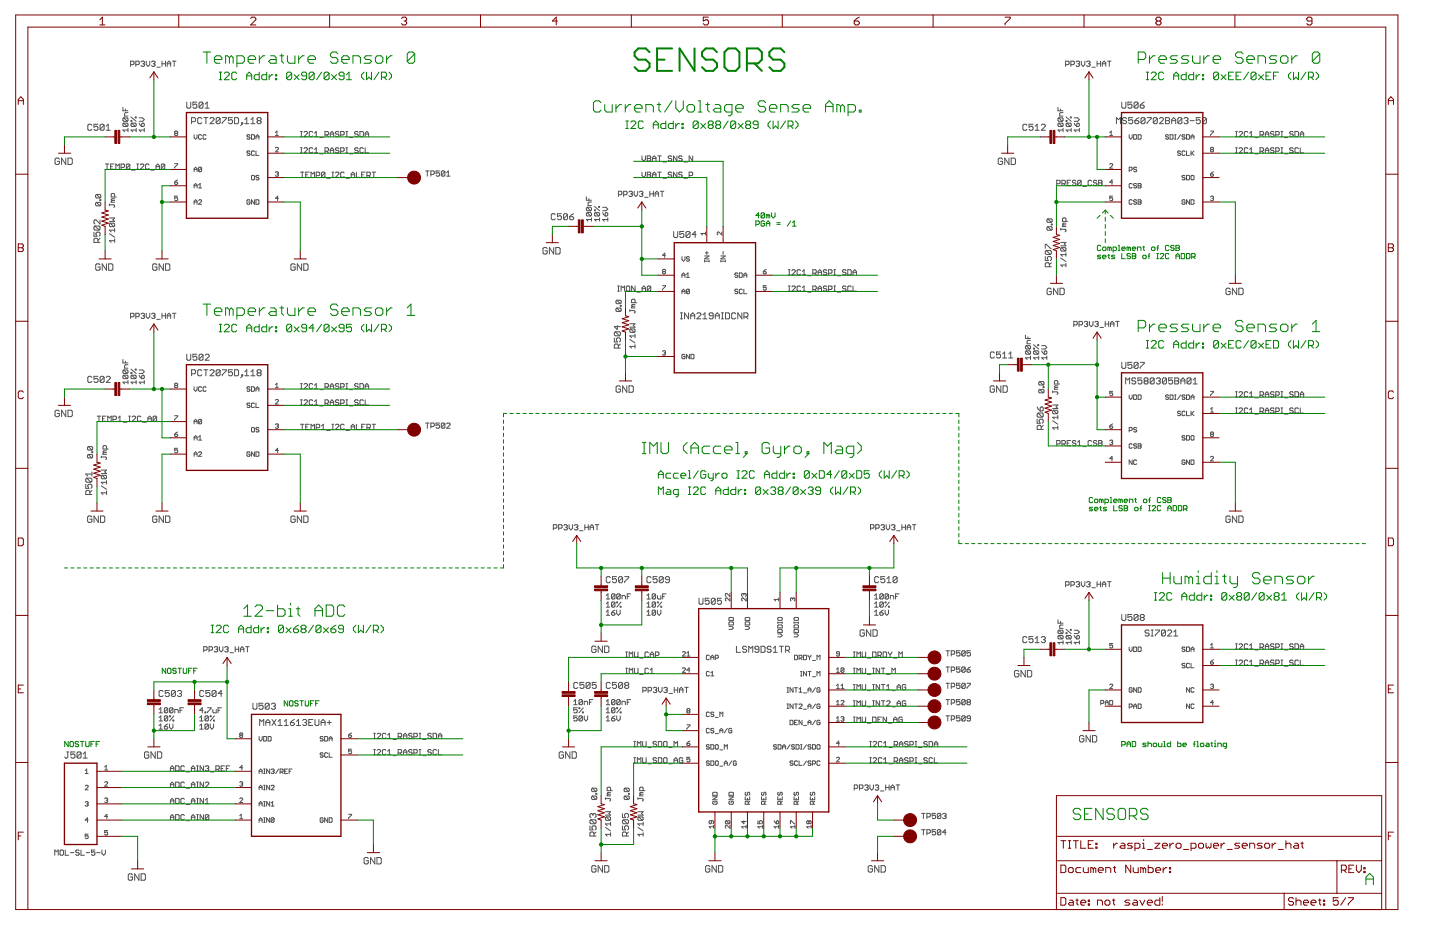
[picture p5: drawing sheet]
<svg xmlns="http://www.w3.org/2000/svg" width="432mm" height="279mm" viewBox="0 0 432 279" stroke-linecap="round" stroke-linejoin="round" font-family="sans-serif">
<g fill="none" stroke="#505050" stroke-width=".3">
<path d="M39.2 19.4h.7l.3-.3v-.5l-.3-.3h-.7v1.6M40.7 19.4h.8l.3-.3v-.5l-.3-.3h-.8v1.6M42.3 18.6l.2-.3h.6l.2 .3-.2 .5M42.8 19.1h.3M43.1 19.1l.2 .3-.2 .5h-.6l-.2-.3M43.9 18.3v1.1l.5 .5 .5-.5v-1.1M45.4 18.6l.3-.3h.5l.3 .3-.3 .5M46 19.1h.2M46.2 19.1l.3 .3-.3 .5h-.5l-.3-.3M48.6 19.1h1M48.6 18.3v1.6M49.6 18.3v1.6"/>
<path d="M50.1 19.1h1.1M50.1 19.9v-1.1l.6-.5 .5 .5v1.1M51.7 18.3h1.1M52.2 18.3v1.6M319.5 19.4h.8l.3-.3v-.5l-.3-.3h-.8v1.6M321.1 19.4h.8l.3-.3v-.5l-.3-.3h-.8v1.6M322.7 18.6l.2-.3h.6l.2 .3-.2 .5M323.2 19.1h.3M323.5 19.1l.2 .3-.2 .5h-.6l-.2-.3M324.3 18.3v1.1l.5 .5 .5-.5v-1.1M325.8 18.6l.3-.3h.5l.3 .3-.3 .5M326.3 19.1h.3"/>
<path d="M326.6 19.1l.3 .3-.3 .5h-.5l-.3-.3M329 19.1h1M329 18.3v1.6M330 18.3v1.6M330.5 19.1h1.1M330.5 19.9v-1.1l.6-.5 .5 .5v1.1M332.1 18.3h1.1M332.6 18.3v1.6M27.5 37.5l-.3-.2h-.6l-.3 .2v1.3l.3 .3h.6l.3-.3M29.4 37.3h-1.2v.8l.6-.3 .6 .3v.7l-.3 .3h-.6l-.3-.3M31.2 37.5l-.3-.2h-.6l-.3 .2v1.3M31.2 37.5v1.3l-.3 .3h-.6l-.3-.3"/>
<path d="M31.2 37.5l-1.2 1.3M31.9 39.1h1.2M31.9 37.8l.5-.5v1.8M36.9 32.2v1h1.5M37.1 36.9l-.2 .3v.5l.2 .2h1M37.1 36.9h1l.3 .3v.5l-.3 .2M37.1 35.3l-.2 .3v.5l.2 .3h1M37.1 35.3h1l.3 .3v.5l-.3 .3M37.1 36.9l1 1M37.1 35.3l1 1.1M37.6 32.7v.5M38.4 39h-1.5l.5 .5"/>
<path d="M38.4 33.8h-.8l-.2 .2v.8h1M38.4 38.5v1M39.3 36.1h.2v.3h-.2zM39.3 35.1l1.5 1.3M39.5 36.9l-.2 .3v.5l.2 .2h1.1M39.5 36.9h1.1l.2 .3v.5l-.2 .2M39.5 36.9l1.1 1M40.6 35.1h.2v.2h-.2zM40.8 39h-1.5l.5 .5M40.8 38.5v1M41.7 35.3h1.1l.5 .6-.5 .5h-1.1M41.7 36.9l.8 1"/>
<path d="M42.5 37.2l.5-.3 .3 .3v.5l-.3 .2h-.5zM43.3 39h-1.6l.5 .5M43.3 38.5v1M47 20.2h1M52.6 40l-.2-.2 .2-.5 .7 .2-.3 .5M52.6 40l-.2 .2 .2 .4 .7-.2-.3-.4M52.6 40h.4M56 30.6v1.5l.3 .3h.6l.3-.3v-1.5M57.4 36.5h1l.3-.3v-.6l-.3-.3h-1v1.8M59 30.6h-1.2v.9l.6-.3 .6 .3v.6l-.3 .3h-.6l-.3-.3M60.5 35.6l-.3-.3h-.6l-.3 .3v1.2l.3 .3h.6l.3-.3M60.9 30.9v1.2l-.3 .3h-.6l-.3-.3"/>
<path d="M60.9 30.9l-.3-.3h-.6l-.3 .3v1.2M60.9 30.9l-1.2 1.2M61.1 35.3h1.2M61.5 31.2l.6-.6v1.8M61.5 32.4h1.2M61.7 35.3v1.8M63 35.6l.3-.3h.6l.3 .3v.3l-1.2 1.2h1.2M66 35.6l-.3-.3h-.6l-.3 .3v1.2M66 35.6v1.2l-.3 .3h-.6l-.3-.3M66 35.6l-1.2 1.2M66.7 35.3h1.2v.3l-1.2 1.2v.3M69.7 35.3h-1.2v.9l.9-.3 .3 .3v.6l-.3 .3h-.6l-.3-.3"/>
<path d="M70.3 35.3h.9l.3 .3v1.2l-.3 .3h-.9zM72.5 36.8h.3v.3h-.3zM72.8 37.1l-.6 .6M73.4 37.1h1.2M73.4 35.9l.6-.6v1.8M75.2 37.1h1.3M75.2 35.9l.6-.6v1.8M77.4 36.2l-.3-.3 .3-.6h.6l.3 .3-.3 .6M77.4 36.2h.6M77.4 36.2l-.3 .3 .3 .6h.6l.3-.3-.3-.6M82.6 39.8l.4-.5v1.3M90.1 39.4h.5"/>
<path d="M90.4 39.4v1.6M91.2 39.7l.2-.3h.5l.3 .3v.2l-1 1.1h1M93.8 39.7l-.3-.3h-.5l-.3 .3v1l.3 .3h.5l.3-.3M94.3 39.9l.5-.5v1.6M101.6 39.7l-.2-.3h-.6l-.2 .3 .2 .5h.6l.2 .2v.3l-.2 .3h-.6l-.2-.3M103.7 39.4h.5M104 39.4v1.6M107.4 39.7l-.3-.3h-.5l-.3 .3 .3 .5h.5l.3 .2-.3 .6h-.5l-.3-.3M107.9 39.4h.8l.3 .3v1l-.3 .3h-.8zM307.9 37.5l-.3-.2h-.6l-.3 .2v1.3l.3 .3h.6l.3-.3M309.8 37.3h-1.2v.8l.6-.3 .6 .3v.7l-.3 .3h-.6l-.3-.3M310.4 39.1h1.2"/>
<path d="M310.4 37.8l.6-.5v1.8M312.3 37.5l.2-.2h.6l.3 .2v.3l-1.1 1.3h1.1M317.2 32.2v1h1.6M317.5 35.3h1l.3 .3v.5l-.3 .3M317.5 36.9h1l.3 .3v.5l-.3 .2M317.5 36.9l-.3 .3v.5l.3 .2h1M317.5 35.3l-.3 .3v.5l.3 .3h1M317.5 36.9l1 1M317.5 35.3l1 1.1M318 32.7v.5M318.8 39h-1.6l.6 .5M318.8 38.5v1"/>
<path d="M318.8 33.8h-.8l-.2 .2v.8h1M319.7 36.1h.2v.3h-.2zM319.7 35.1l1.5 1.3M319.9 36.9l-.2 .3v.5l.2 .2h1.1M319.9 36.9h1.1l.2 .3v.5l-.2 .2M319.9 36.9l1.1 1M321 35.1h.2v.2h-.2zM321.2 39h-1.5l.5 .5M321.2 38.5v1M322.1 35.3h1l.6 .6-.6 .5h-1M322.1 36.9l.8 1M323.1 36.9l.6 .3v.5l-.3 .2h-.5v-.7z"/>
<path d="M323.7 39h-1.6l.5 .5M323.7 38.5v1M327.4 20.2h1M332.8 39.8l.4-.5v1.3M334.8 37.1v-1.8l.6 .6 .6-.6v1.8M336.4 30.6v1.5l.3 .3h.6l.3-.3v-1.5M337.8 35.6l-.3-.3h-.6l-.3 .6 .3 .3h.6l.3 .6-.3 .3h-.6l-.3-.3M339.4 30.6h-1.2v.9l.9-.3 .3 .3v.6l-.3 .3h-.6l-.3-.3M339.7 35.3h-1.2v.9l.9-.3 .3 .3v.6l-.3 .3h-.6l-.3-.3M340.3 36.2h.9l.3 .6-.3 .3h-.6l-.3-.3zM341.3 30.9v1.2l-.3 .3h-.6l-.3-.3M341.3 30.9l-.3-.3h-.6l-.3 .3v1.2"/>
<path d="M341.3 30.9l-1.2 1.2M341.5 35.3l-1.2 .9M341.9 31.5h.9l.3 .6-.3 .3h-.6l-.3-.3zM343.1 30.6l-1.2 .9M343.3 35.6l-.3-.3h-.6l-.3 .3v1.2M343.3 35.6v1.2l-.3 .3h-.6l-.3-.3M343.3 35.6l-1.2 1.2M344 35.3h1.2v.3l-1.2 1.2v.3M347 35.6l-.3-.3h-.6l-.3 .3v1.2M347 35.6v1.2l-.3 .3h-.6l-.3-.3M347 35.6l-1.2 1.2M347.7 35.6l.3-.3h.6l.3 .3v.3l-1.2 1.2h1.2"/>
<path d="M349.5 35.3h.9l.3 .3-.3 .6 .3 .6-.3 .3h-.9zM349.5 36.2h.9M351.3 36.2h1.3M351.3 37.1v-1.2l.6-.6 .7 .6v1.2M354.4 35.6l-.3-.3h-.6l-.3 .3v1.2M354.4 35.6v1.2l-.3 .3h-.6l-.3-.3M354.4 35.6l-1.2 1.2M355 35.6l.3-.3h.6l.3 .3-.3 .6M355.6 36.2h.3M355.9 36.2l.3 .3-.3 .6h-.6l-.3-.3M356.9 36.2h1.2M359.9 35.3h-1.2v.9l.6-.3 .6 .3v.6l-.3 .3h-.6l-.3-.3"/>
<path d="M361.8 35.6l-.4-.3h-.6l-.2 .3v1.2M361.8 35.6v1.2l-.4 .3h-.6l-.2-.3M361.8 35.6l-1.2 1.2M363 39.3h.9l-.9 1.3M370.5 39.4h.5M370.8 39.4v1.6M371.6 39.7l.2-.3h.5l.3 .3v.2l-1 1.1h1M374.2 39.7l-.3-.3h-.5l-.3 .3v1l.3 .3h.5l.3-.3M374.7 39.9l.5-.5v1.6M382 39.7l-.2-.3h-.6l-.2 .3 .2 .5h.6l.2 .2-.2 .6h-.6l-.2-.3M384.1 39.4h.5M384.4 39.4v1.6"/>
<path d="M387.8 39.7l-.3-.3h-.5l-.3 .3 .3 .5h.5l.3 .2-.3 .6h-.5l-.3-.3M388.3 39.4h.8l.3 .3v1l-.3 .3h-.8zM17.8 47.7l-.3-.3h-.7l-.3 .3v1.3l.3 .3h.7l.3-.3v-.6h-.6M19.7 47.4v1.9l-1.2-1.9v1.9M20.4 47.4h.9l.4 .3v1.3l-.4 .3h-.9zM28.9 58.3l-.2 .3v.5l.2 .3h1.1M28.9 58.3h1.1l.2 .3v.5l-.2 .3M28.9 58.3l1.1 1.1M30 59.9h.2v.2h-.2zM31.6 49.2h1M32.1 49.2v1.5M33.2 50h.5"/>
<path d="M34.2 49.2h-1v1.5h1M34.4 59.1v-.8l-.3-.3h-.5l-.3 .3v.8h1.6M34.4 59.6h-.8l-.3 .2 .3 .3M34.7 50.7v-1.5l.6 .5 .5-.5v1.5M36.3 50.2h.8l.2-.2v-.6l-.2-.2h-.8v1.5M38.9 49.4l-.2-.2h-.6l-.2 .2v1.1M38.9 49.4v1.1l-.2 .2h-.6l-.2-.2M38.9 49.4l-1 1.1M39.5 51h1M41 49.2h.6M41 50.7h.6M41.3 49.2v1.5"/>
<path d="M42.1 49.4l.2-.2h.5l.3 .2v.3l-1 1h1M44.7 49.4l-.3-.2h-.5l-.3 .2v1.1l.3 .2h.5l.3-.2M45.2 51h1M46.8 50h1M46.8 50.7v-1l.5-.5 .5 .5v1M49.4 49.4l-.3-.2h-.5l-.2 .2v1.1M49.4 49.4v1.1l-.3 .2h-.5l-.2-.2M49.4 49.4l-1 1.1M52.4 49.1h.9l-.9 1.3M52.4 54.6h.6l.3 .5-.7 .2zM53.3 58.8h-.9v.7l.4-.2 .5 .2-.3 .7-.6-.3M53.3 53.9l-.9 .7"/>
<path d="M58.2 56.3v-.8l.5-.5 .4 .5v.8M58.2 50.8h.9M58.2 55.7h.9M58.2 40.4v.9l.5 .4 .4-.4v-.9M58.2 51.5v-.9l.5-.5 .4 .5v.9M59.5 56.3h1M59.5 55.5l.5-.5v1.3M60.5 40.6l-.3-.2-.7 .2v.9l.3 .2 .7-.2M60.5 50.4l-.7-.3-.3 .3v.8M60.5 50.4v.8l-.3 .3-.7-.3M60.5 50.4l-1 .8M61.8 40.6l-.2-.2-.7 .2v.9l.2 .2 .7-.2"/>
<path d="M75 40.6l-.3-.2-.6 .2 .2 .4h.4l.3 .5-.3 .2-.6-.2M75 45.5l-.3-.2h-.4l-.2 .4 .2 .2h.4l.3 .5-.3 .2-.6-.2M75.4 40.4h.7l.2 .2v.9l-.2 .2h-.7zM75.6 52.6l.7 .2v.9l-.2 .2-.7-.2v-.9zM76.3 45.5l-.2-.2-.7 .2v.9l.2 .2 .7-.2M76.3 59.9v1.3l-.9-1.3v1.3M76.8 59.9h.6l.2 .2v.9l-.2 .2h-.6zM76.8 41h.8M76.8 45.3v1.3h.8M76.8 41.7v-.9l.4-.4 .4 .4v.9M77.6 52.8l-.2-.2-.6 .2 .2 .4 .6 .3-.2 .4-.6-.2M82.6 40.6h.9"/>
<path d="M82.6 51.7l.6-.2 .3 .2-.3 .5M82.6 44.4l.2-.2 .7 .2-.9 1.1h.9M83 52.2h.2M83.2 52.2l.3 .2-.3 .4-.6-.2M83.5 59.5h-.9l.6-.7v1.4M90.1 41h.5M90.1 45.8h.5M90.1 44.3h.5M90.1 51.6h1M90.4 44.3v1.5M90.6 51.6v1.6M91.2 44.6l.2-.3h.5l.3 .3v.2l-1 1h1"/>
<path d="M91.7 52.4h.5M92.7 51.6h-1v1.6h1M93.3 53.2v-1.6l.5 .5 .5-.5v1.6M93.8 44.6l-.3-.3h-.5l-.3 .3v1l.3 .2h.5l.3-.2M94.3 41h1M94.3 44.8l.5-.5v1.5M94.3 45.8h1M94.8 52.6h.8l.3-.2v-.5l-.3-.3h-.8v1.6M95.9 41.2h1M95.9 46.1h1M97.4 51.9v1l-.2 .3h-.6l-.2-.3M97.4 51.9l-.2-.3h-.6l-.2 .3v1"/>
<path d="M97.4 51.9l-1 1M97.5 40.4h.7l.3-.2v-.5l-.3-.3h-.7v1.6M97.5 45.3h.7l.3-.2v-.5l-.3-.3h-.7v1.5M98 40.4l.5 .6M98 45.3l.5 .5M98 53.4h1M99 40.2h1.1M99 41v-1.1l.5-.5 .6 .5v1.1M99 45.8v-1l.5-.5 .6 .5v1M99 45.1h1.1M99.5 51.6h.6M99.5 53.2h.6"/>
<path d="M99.8 51.6v1.6M100.6 51.9l.2-.3h.6l.2 .3v.2l-1 1.1h1M101.6 44.6l-.2-.3h-.6l-.2 .3 .2 .5h.6l.2 .5-.2 .2h-.6l-.2-.2M102.2 40.4h.7l.3-.2v-.5l-.3-.3h-.7v1.6M102.2 45.3h.7l.3-.2v-.5l-.3-.3h-.7v1.5M103.2 51.9l-.3-.3h-.5l-.2 .3v1l.2 .3h.5l.3-.3M103.7 41h.5M103.7 45.8h.5M103.7 44.3h.5M103.7 53.4h1.1M104 44.3v1.5M104.8 41.2h1"/>
<path d="M104.8 46.1h1M105.3 53.2v-1.1l.5-.5 .5 .5v1.1M105.3 52.4h1M106.9 51.6v1.6h1M107.4 44.6l-.3-.3h-.5l-.3 .3 .3 .5h.5l.3 .2-.3 .5h-.5l-.3-.2M108.4 52.4h.6M109 44.6l-.3-.3h-.5l-.3 .3v1l.3 .2h.5l.3-.2M109.5 40.2h1M109.5 41v-1.1l.5-.5 .5 .5v1.1M109.5 44.3v1.5h1M109.5 51.6h-1.1v1.6h1.1M110 52.6h.8l.3-.2v-.5l-.3-.3h-.8v1.6"/>
<path d="M110.5 52.6l.6 .6M111.6 51.6h1M112.1 51.6v1.6M127.6 51.2h1.1M128.1 51.2v1.6M129.2 52.3h.8l.2-.3v-.5l-.2-.3h-.8v1.6M131.8 51.2h-1v.8l.8-.2 .2 .2v.5l-.2 .3h-.6l-.2-.3M133.4 51.5l-.3-.3h-.5l-.3 .3v1M133.4 51.5v1l-.3 .3h-.5l-.3-.3M133.4 51.5l-1.1 1M133.9 52.8h1.1M133.9 51.8l.5-.6v1.6"/>
<path d="M175.8 59v1h1.6M176.6 59.5v.5M185.4 58.4h.8l.3-.3v-.5l-.3-.3h-.8v1.6M187 58.4h.8l.2-.3v-.5l-.2-.3h-.8v1.6M188.6 57.6l.2-.3h.6l.2 .3-.2 .5M189.1 58.1h.3M189.4 58.1l.2 .3-.2 .5h-.6l-.2-.3M190.2 57.3v1.1l.5 .5 .5-.5v-1.1M191.7 57.6l.3-.3h.5l.3 .3-.3 .5M192.3 58.1h.2M192.5 58.1l.3 .3-.3 .5h-.5l-.3-.3M192.5 46.7v1.1l.5 .5 .5-.5v-1.1"/>
<path d="M192.5 51.6v1l.5 .6 .5-.6v-1M193.3 59.2h1M194.1 46.7h.8l.2 .3-.2 .5 .2 .5-.2 .3h-.8zM194.1 51.6h.8l.2 .3-.2 .5 .2 .5-.2 .3h-.8zM194.1 52.4h.8M194.1 47.5h.8M194.9 58.1h1M194.9 57.3v1.6M195.7 53.2v-1.1l.5-.5 .5 .5v1.1M195.7 52.4h1M195.7 48.3v-1.1l.5-.5 .5 .5v1.1M195.7 47.5h1"/>
<path d="M195.9 57.3v1.6M196.4 58.1h1.1M196.4 58.9v-1.1l.6-.5 .5 .5v1.1M197.2 51.6h1.1M197.2 46.7h1.1M197.7 46.7v1.6M197.7 51.6v1.6M198 57.3h1.1M198.5 57.3v1.6M198.8 53.4h1M198.8 48.6h1M201.4 47l-.3-.3h-.5l-.2 .3 .2 .5h.5l.3 .3-.3 .5h-.5l-.2-.3"/>
<path d="M201.4 51.9l-.3-.3h-.5l-.2 .3 .2 .5h.5l.3 .2-.3 .6h-.5l-.2-.3M203 46.7v1.6l-1-1.6v1.6M203 51.6v1.6l-1-1.6v1.6M204.6 51.9l-.3-.3h-.5l-.3 .3 .3 .5h.5l.3 .2-.3 .6h-.5l-.3-.3M204.6 47l-.3-.3h-.5l-.3 .3 .3 .5h.5l.3 .3-.3 .5h-.5l-.3-.3M205.1 53.4h1M205.1 48.6h1M206.7 52.6h.7l.3-.2v-.5l-.3-.3h-.7v1.6M207.7 46.7v1.6l-1-1.6v1.6M300.6 47.7l-.3-.3h-.6l-.4 .3v1.3l.4 .3h.6l.3-.3v-.6h-.6M302.6 47.4v1.9l-1.3-1.9v1.9M303.2 47.4h1l.3 .3v1.3l-.3 .3h-1z"/>
<path d="M316.9 55.1h.7l.3-.3v-.5l-.3-.3h-.7v1.6M318.4 55.1h.8l.3-.3v-.5l-.3-.3h-.8v1.6M319 55.1l.5 .5M320 54.8h.5M321.1 54h-1.1v1.6h1.1M322.6 54.3l-.3-.3h-.5l-.2 .6 .2 .2h.5l.3 .6-.3 .2h-.5l-.2-.2M324.2 54.3v1.1l-.3 .2h-.5l-.2-.2M324.2 54.3l-.3-.3h-.5l-.2 .3v1.1M324.2 54.3l-1 1.1M324.7 55.9h1.1M327.3 54.3l-.2-.3h-.5l-.3 .3v1.1l.3 .2h.5l.2-.2M328.9 54.3l-.3-.3h-.5l-.2 .6 .2 .2h.5l.3 .6-.3 .2h-.5l-.2-.2"/>
<path d="M329.4 54h.8l.3 .3-.3 .5 .3 .6-.3 .2h-.8zM329.4 54.8h.8M332.8 40.6h.9M332.8 49.3l.2-.2 .7 .2-.9 1.1h.9M333.7 58.8h-.9v.7l.4-.2 .5 .2-.3 .7-.6-.3M333.7 54.6h-.9l.6-.7v1.4M338.6 40.4v.9l.4 .4 .5-.4v-.9M338.6 51h.7l.2-.2-.2-.7h-.7v1.4M339.5 55.2l-.2-.2-.7 .2v.9l.2 .2 .7-.2M339.9 40.4h.7l.2 .2v.9l-.2 .2h-.7zM340.8 50.4l-.2-.3-.7 .3 .3 .4 .6 .2-.2 .5-.7-.3M340.8 55.2l-.2-.2-.7 .2 .3 .5 .6 .2-.2 .4-.7-.2"/>
<path d="M341.3 40.4h.7l.2 .2v.9l-.2 .2h-.7zM341.3 55h.7l.2 .2-.2 .5 .2 .4-.2 .2h-.7zM341.3 59.9h.7l.2 .2-.2 .5 .2 .4-.2 .2h-.7zM341.3 55.7h.7M350.4 40.6l-.2-.2-.7 .2 .2 .4 .7 .3-.2 .4-.7-.2M350.9 40.4h.6l.2 .2v.9l-.2 .2h-.6zM352.2 41.7h.5M352.2 40.4h.5M352.4 40.4v1.3M354 45.5l-.2-.2-.7 .2 .2 .4 .7 .2-.2 .5-.7-.2M354 40.4l-.9 1.3M355.3 52.8l-.2-.2-.6 .2 .2 .4 .6 .3-.2 .4-.6-.2"/>
<path d="M355.3 40.6l-.2-.2-.6 .2 .2 .4 .6 .3v.2l-.2 .2-.6-.2M355.3 45.5l-.2-.2-.6 .2v.9l.2 .2 .6-.2M355.8 40.4h.7l.2 .2v.9l-.2 .2h-.7zM355.8 45.3v1.3h.9M355.8 52.6h.7l.2 .2v.9l-.2 .2h-.7zM356.7 59.9v1.3l-.9-1.3v1.3M357.1 41.7v-.9l.5-.4 .4 .4v.9M357.1 45.3v1.3M357.1 52.8l.3-.2 .6 .2v.9l-.2 .2-.7-.2zM357.1 59.9h.7l.2 .2v.9l-.2 .2h-.7zM357.1 41h.9M357.4 45.9l.6 .7"/>
<path d="M358 45.3l-.9 .8M363 59l.6-.2 .3 .2-.3 .5M363 52.2h.6l.3 .4-.7 .2zM363.2 44.9l-.2-.3 .2-.4 .7 .2-.3 .5M363.2 44.9l-.2 .2 .2 .4 .7-.2-.3-.4M363.2 44.9h.4M363.4 59.5h.2M363.6 59.5l.3 .2-.3 .5-.6-.3M363.9 51.5l-.9 .7M370.5 41h.5M370.5 45.8h.5M370.5 44.3h.5"/>
<path d="M370.8 44.3v1.5M371.6 44.6l.2-.3h.5l.3 .3v.2l-1 1h1M374.2 44.6l-.3-.3h-.5l-.3 .3v1l.3 .2h.5l.3-.2M374.7 41h1M374.7 44.8l.5-.5v1.5M374.7 45.8h1M376.3 41.2h1M376.3 46.1h1M377.8 40.4h.8l.3-.2v-.5l-.3-.3h-.8v1.6M377.8 45.3h.8l.3-.2v-.5l-.3-.3h-.8v1.5M378.4 40.4l.5 .6M378.4 45.3l.5 .5"/>
<path d="M379.4 41v-1.1l.5-.5 .5 .5v1.1M379.4 45.8v-1l.5-.5 .5 .5v1M379.4 40.2h1M379.4 45.1h1M382 44.6l-.2-.3h-.6l-.2 .5 .2 .3h.6l.2 .5-.2 .2h-.6l-.2-.2M382.5 40.4h.8l.3-.2v-.5l-.3-.3h-.8v1.6M382.5 45.3h.8l.3-.2v-.5l-.3-.3h-.8v1.5M384.1 41h.5M384.1 45.8h.5M384.1 44.3h.5M384.4 44.3v1.5M385.2 41.2h1"/>
<path d="M385.2 46.1h1M387.8 44.6l-.3-.3h-.5l-.3 .3 .3 .5h.5l.3 .2-.3 .5h-.5l-.3-.2M389.4 44.6l-.3-.3h-.5l-.3 .3v1l.3 .2h.5l.3-.2M389.9 40.2h1M389.9 41v-1.1l.5-.5 .5 .5v1.1M389.9 44.3v1.5h1M28.2 69.6v1.2h.9l-.3-.6 .3-.6h.6l.3 .3v.6l-.3 .3M28.5 67.8h1.2l.3 .3v.6l-.3 .3M28.5 67.8l-.3 .3v.6l.3 .3h1.2M28.5 67.8l1.2 1.2M28.9 60.7l-.2 .2v.5l.2 .3h1.1M28.9 60.7h1.1l.2 .2v.5l-.2 .3"/>
<path d="M28.9 60.7l1.1 1M29.4 72.7v-.9l-.3-.4h-.6l-.3 .4v.9h1.8M30 65.9v1.2l-1.2-1.2-.6 .3v.6l.3 .3M30 79.4l-.3-.3h-.7l-.3 .3v1.3l.3 .3h.7l.3-.3v-.6h-.6M30 71.4l-.6 .7M31.9 79.1v1.9l-1.3-1.9v1.9M32.6 79.1h.9l.3 .3v1.3l-.3 .3h-.9zM32.8 65.3h1.6l-.6 .6 .6 .5h-1.6M32.8 61.4h1.3l.3 .3-.3 .5M32.8 61.2v.5M32.8 70.1l1.6 1M33.1 66.9l-.3 .3v.5l.3 .3h1"/>
<path d="M33.1 66.9h1l.3 .3v.5l-.3 .3M33.1 66.9l1 1.1M33.6 60.1l-.3 .5h1.1M33.6 60.1h.8M34.4 68.5v1M34.4 71.6v1.1M34.4 72.2h-1.6l.5 .5M34.4 69h-1.6l.5 .5M47.1 79.4l-.4-.3h-.6l-.3 .3v1.3l.3 .3h.6l.4-.3v-.6h-.7M49 79.1v1.9l-1.3-1.9v1.9M49.6 79.1h1l.3 .3v1.3l-.3 .3h-1zM58.2 60.6h.9"/>
<path d="M58.2 61.2v-.9l.5-.4 .4 .4v.9M59.5 60.1l.3-.2 .7 .2-1 1.1h1M75 60.1l-.3-.2h-.4l-.2 .2v.9l.2 .2h.4l.3-.6h-.5M88.5 79.4l-.3-.3h-.7l-.3 .3v1.3l.3 .3h.7l.3-.3v-.6h-.6M90.4 79.1v1.9l-1.2-1.9v1.9M91.1 79.1h1l.3 .3v1.3l-.3 .3h-1zM164.1 74.5l-.3-.3h-.7l-.3 .3v1.3l.3 .4h.7l.3-.4v-.6h-.7M166 74.2v2l-1.3-2v2M166.5 64.4l-.3-.3h-.6l-.3 .3v1.2l.3 .3h.6l.3-.3M166.7 74.2h.9l.4 .3v1.3l-.4 .4h-.9zM168.3 64.1h-1.1v.9l.8-.3 .3 .3v.6l-.3 .3h-.6l-.2-.3M170.2 64.4l-.3-.3h-.6l-.3 .3v1.2"/>
<path d="M170.2 64.4v1.2l-.3 .3h-.6l-.3-.3M170.2 64.4l-1.2 1.2M170.8 65h.9l.3 .6-.3 .3h-.6l-.3-.3zM172 64.1l-1.2 .9M176.1 62.1h1l.3 .3v.5l-.3 .3M176.1 63.7h1l.3 .3v.5l-.3 .2M176.1 63.7l-.3 .3v.5l.3 .2h1M176.1 62.1l-.3 .3v.5l.3 .3h1M176.1 63.7l1 1M176.1 62.1l1 1.1M177.4 65.8h-1.6l.5 .5M177.4 65.3v1"/>
<path d="M177.4 60.6h-.8l-.3 .2v.8h1.1M178.3 62.9h.2v.3h-.2zM178.3 61.9l1.5 1.3M178.5 63.7l-.2 .3v.5l.2 .2h1M178.5 63.7h1l.3 .3v.5l-.3 .2M178.5 63.7l1 1M179.5 61.9h.3v.2h-.3zM179.8 65.8h-1.5l.5 .5M179.8 65.3v1M180.7 62.1h1l.5 .6-.5 .5h-1M180.7 63.7l.8 1M181.7 63.7l.5 .3v.5l-.2 .2h-.5v-.7z"/>
<path d="M182.2 65.8h-1.5l.5 .5M182.2 65.3v1M199.6 76.5h-.9l.6-.6v1.3M202 69.4v1.5l.3 .3h.6l.3-.3v-1.5M204.5 76.9v1l.4 .4 .5-.4v-1M205.1 69.4h-1.2v.9l.9-.3 .3 .3v.6l-.3 .3h-.6l-.3-.3M206.7 77.2l-.2-.3h-.4l-.3 .3 .3 .4h.4l.2 .3-.2 .4h-.4l-.3-.2M206.9 69.7v1.2l-.3 .3h-.6l-.3-.3M206.9 69.7l-.3-.3h-.6l-.3 .3v1.2M206.9 69.7l-1.2 1.2M208.7 70.3h-1.2l.9-.9v1.8M211.3 76.7h1.3l-1.3 .9h1.3"/>
<path d="M211.3 78.3h1.3M211.3 78.1v.4M211.5 75.8h.9M211.5 69.6v.8M211.5 70h-1.3l.5 .4M211.9 75.4v.9M212.6 78.1v.4M216.2 76.7h1.3l-1.3 .9h1.3M216.2 78.3h1.3M216.2 78.1v.4M216.4 69.6v.8l-.9-.8-.4 .2 .2 .6M216.8 75.4v.9"/>
<path d="M217.5 78.1v.4M313.4 76.9v1.2h.9l-.3-.6 .3-.6h.7l.3 .3v.6l-.3 .3M313.4 74.4v-1.2h.3l1.3 1.2h.3M313.7 75.1h1.3l.3 .3v.6l-.3 .3M313.7 75.1l-.3 .3v.6l.3 .3h1.3M313.7 75.1l1.3 1.2M314.2 68l-.3 .2v.5l.3 .3h1M314.2 65.6l-.3 .3v.5l.3 .3h1M314.2 68h1l.3 .2v.5l-.3 .3M314.2 65.6h1l.3 .3v.5l-.3 .3M314.2 68l1 1M314.2 65.6l1 1.1"/>
<path d="M314.7 80v-.9l-.4-.3h-.6l-.3 .3v.9h1.9M315.2 67.2h.3v.2h-.3zM315.3 78.8l-.6 .6M318.1 68.7h1.3l.2 .3-.2 .5M318.1 68.5v.5M318.1 77.4l1.5 1M318.1 72.7h1.5l-.5 .5 .5 .5h-1.5M318.3 74.2h1.1l.2 .3v.5l-.2 .3M318.3 74.2l-.2 .3v.5l.2 .3h1.1M318.3 74.2l1.1 1.1M318.9 67.4l-.3 .5h1M318.9 67.4h.7"/>
<path d="M319.6 66.4v-.8l-.2-.3h-.5l-.3 .3v.8h1.6M319.6 75.8v1M319.6 79v1M319.6 66.9h-.7l-.3 .2 .3 .3M319.6 79.5h-1.5l.5 .5M319.6 76.3h-1.5l.5 .5M339.5 60.1l-.2-.2-.7 .2v.9l.2 .2 .7-.2M340.8 60.1l-.2-.2-.7 .2 .3 .5 .6 .2-.2 .4-.7-.2M341.3 60.6h.7M355.3 60.1l-.2-.2-.6 .2v.9l.2 .2 .6-.2v-.4h-.4M39.2 95h.7l.3-.3v-.5l-.3-.3h-.7v1.6M40.7 95h.8l.3-.3v-.5l-.3-.3h-.8v1.6"/>
<path d="M42.3 94.2l.2-.3h.6l.2 .3-.2 .5M42.8 94.7h.3M43.1 94.7l.2 .3-.2 .5h-.6l-.2-.3M43.9 93.9v1.1l.5 .5 .5-.5v-1.1M45.4 94.2l.3-.3h.5l.3 .3-.3 .5M46 94.7h.2M46.2 94.7l.3 .3-.3 .5h-.5l-.3-.3M47 95.7h1M48.6 94.7h1M48.6 93.9v1.6M49.6 93.9v1.6M50.1 94.7h1.1"/>
<path d="M50.1 95.5v-1.1l.6-.5 .5 .5v1.1M51.7 93.9h1.1M52.2 93.9v1.6M184.5 99.5h1.2l.3 .3v.6l-.3 .3M184.5 99.5l-.3 .3v.6l.3 .3h1.2M184.5 99.5l1.2 1.2M185 90l-.3 .3v.5l.3 .2h1M185 92.4l-.3 .2v.5l.3 .3h1M185 92.4h1l.3 .2v.5l-.3 .3M185 90h1l.3 .3v.5l-.3 .2M185 92.4l1 1M185 90l1 1"/>
<path d="M185.1 97.6v1.2l-.9-.9h1.8M185.2 87.3h.5M185.2 85.7h.5M185.5 85.7v1.6M186 91.6h.3v.2h-.3zM186.2 87.3v-1.6l.6 .6 .5-.6v1.6M187.8 86l.3-.3h.5l.2 .3v1l-.2 .3h-.5l-.3-.3zM188.8 93.1h1.4l.2 .3-.2 .5M188.8 92.8v.6M188.8 97h1.6l-.5 .6 .5 .5h-1.6M189.1 98.6h1.1l.2 .3v.5l-.2 .3M189.1 98.6l-.3 .3v.5l.3 .3h1.1"/>
<path d="M189.1 98.6l1.1 1.1M189.6 91.8h.8M189.6 91.8l-.2 .5h1M190.4 90.7v-.7l-.2-.3h-.6l-.2 .3v.7h1.5M190.4 91.3h-.8l-.2 .2 .2 .3M190.4 85.7v1.6l-1-1.6v1.6M191 87.6h1M192.5 86.5h1.1M192.5 87.3v-1l.6-.6 .5 .6v1M195.1 86v1l-.2 .3h-.5l-.3-.3M195.1 86l-.2-.3h-.5l-.3 .3v1M195.1 86l-1 1"/>
<path d="M198.7 85.6h.9l-.9 1.4M198.9 81.4l-.2 .2 .2 .5 .7-.2-.3-.5M198.9 81.4l-.2-.2 .2-.4 .7 .2-.3 .4M198.9 81.4h.4M204 95.6h.7M204 93.8h.7M204.3 93.8v1.8M204.5 87.4h.9M204.5 83.2v-.9l.4-.5 .5 .5v.9M204.5 88.1v-1l.4-.4 .5 .4v1M204.5 82.5h.9M205.8 82.3l.5-.5v1.4"/>
<path d="M205.8 83.2h.9M206.5 93.8v1.8l-1.2-1.8v1.8M206.7 86.9l-.2-.2h-.4l-.3 .2v.9M206.7 86.9v.9l-.2 .3h-.4l-.3-.3M206.7 86.9l-.9 .9M207.1 95.6v-1.2l.6-.6 .6 .6v1.2M207.1 94.7h1.2M209 94.1l.3-.3h.6l.3 .3v.3l-1.2 1.2h1.2M210.8 95.6h1.2M210.8 94.4l.6-.6v1.8M213.8 94.7h-.9l-.3-.3 .3-.6h.7l.2 .3v1.2l-.2 .3h-.7l-.3-.3M214.5 94.7h1.2"/>
<path d="M214.5 95.6v-1.2l.6-.6 .6 .6v1.2M216.3 95.6h.6M216.3 93.8h.6M216.6 93.8v1.8M217.6 93.8h.9l.3 .3v1.2l-.3 .3h-.9zM220.6 94.1l-.3-.3h-.6l-.3 .3v1.2l.3 .3h.6l.3-.3M221.3 86.9l-.3-.2-.7 .2 .3 .5 .7 .2-.3 .5-.7-.3M221.3 82l-.3-.2-.7 .2 .3 .5h.4l.3 .5-.3 .2-.7-.2M221.7 81.8h.7l.2 .2v1l-.2 .2h-.7zM222.4 93.8v1.8l-1.2-1.8v1.8M222.6 86.9l-.2-.2-.7 .2v.9l.2 .3 .7-.3M223.1 86.7v1.4h.8"/>
<path d="M223.1 82.5h.8M223.1 83.2v-.9l.4-.5 .4 .5v.9M223.1 95h.9l.3-.3v-.6l-.3-.3h-.9v1.8M223.7 95l.6 .6M228.9 81.4h.7l.2 .5-.7 .2zM229.8 85.6h-.9v.7l.4-.2 .5 .2-.2 .7-.7-.3M229.8 80.8l-.9 .6M236.4 82.4h.5M236.4 80.9h.5M236.4 87.3h.5M236.4 85.7h.5M236.7 80.9v1.5"/>
<path d="M236.7 85.7v1.6M237.4 81.1l.3-.2h.5l.3 .2v.3l-1.1 1h1.1M237.4 86l.3-.3h.5l.3 .3v.3l-1.1 1h1.1M240.1 81.1l-.3-.2h-.5l-.3 .2v1.1l.3 .2h.5l.3-.2M240.1 86l-.3-.3h-.5l-.3 .3v1l.3 .3h.5l.3-.3M240.6 82.4h1M240.6 81.4l.5-.5v1.5M240.6 86.3l.5-.6v1.6M240.6 87.3h1M242.2 82.7h1M242.2 87.6h1M243.7 81.9h.8l.3-.3v-.5l-.3-.2h-.8v1.5"/>
<path d="M243.7 86.8h.8l.3-.3v-.5l-.3-.3h-.8v1.6M244.3 81.9l.5 .5M244.3 86.8l.5 .5M245.3 87.3v-1l.5-.6 .5 .6v1M245.3 82.4v-1l.5-.5 .5 .5v1M245.3 81.6h1M245.3 86.5h1M247.9 81.1l-.3-.2h-.5l-.2 .5 .2 .2h.5l.3 .6-.3 .2h-.5l-.2-.2M247.9 86l-.3-.3h-.5l-.2 .6 .2 .2h.5l.3 .5-.3 .3h-.5l-.2-.3M248.5 81.9h.7l.3-.3v-.5l-.3-.2h-.7v1.5M248.5 86.8h.7l.3-.3v-.5l-.3-.3h-.7v1.6M250 82.4h.5"/>
<path d="M250 80.9h.5M250 87.3h.5M250 85.7h.5M250.3 80.9v1.5M250.3 85.7v1.6M251.1 82.7h1M251.1 87.6h1M253.7 81.1l-.3-.2h-.5l-.3 .5 .3 .2h.5l.3 .6-.3 .2h-.5l-.3-.2M253.7 86l-.3-.3h-.5l-.3 .3 .3 .5h.5l.3 .3-.3 .5h-.5l-.3-.3M254.2 80.9h.8l.2 .2v1.1l-.2 .2h-.8zM255.2 86l-.2-.3h-.5l-.3 .3v1l.3 .3h.5l.2-.3M255.8 81.6h1"/>
<path d="M255.8 82.4v-1l.5-.5 .5 .5v1M255.8 85.7v1.6h1M315.3 86.7l-.4-.3h-.6l-.3 .3v1.3l.3 .3h.6l.4-.3v-.6h-.7M317.2 86.4v1.9l-1.3-1.9v1.9M317.8 86.4h1l.3 .3v1.3l-.3 .3h-1zM322 97.4h.8l.2-.3v-.5l-.2-.2h-.8v1.5M323.6 97.4h.7l.3-.3v-.5l-.3-.2h-.7v1.5M325.1 96.6l.3-.2h.5l.3 .2-.3 .5M325.6 97.1h.3M325.9 97.1l.3 .3-.3 .5h-.5l-.3-.3M326.7 96.4v1l.5 .5 .5-.5v-1M328.3 96.6l.2-.2h.6l.2 .2-.2 .5"/>
<path d="M328.8 97.1h.3M329.1 97.1l.2 .3-.2 .5h-.6l-.2-.3M329.8 98.2h1.1M331.4 97.1h1M331.4 96.4v1.5M332.4 96.4v1.5M333 97.1h1M333 97.9v-1l.5-.5 .5 .5v1M334.6 96.4h1M335.1 96.4v1.5M368.9 86.7l-.3-.3h-.7l-.3 .3v1.3l.3 .3h.7l.3-.3v-.6h-.6M370.8 86.4v1.9l-1.3-1.9v1.9"/>
<path d="M371.5 86.4h.9l.4 .3v1.3l-.4 .3h-.9zM27.5 113.1l-.3-.3h-.6l-.3 .3v1.2l.3 .3h.6l.3-.3M29.4 112.8h-1.2v.9l.6-.3 .6 .3v.6l-.3 .3h-.6l-.3-.3M31.2 113.1l-.3-.3h-.6l-.3 .3v1.2M31.2 113.1v1.2l-.3 .3h-.6l-.3-.3M31.2 113.1l-1.2 1.2M31.9 113.1l.3-.3h.5l.4 .3v.3l-1.2 1.2h1.2M36.9 107.8v1h1.5M37.1 110.9h1l.3 .3v.5l-.3 .3M37.1 112.5h1l.3 .2v.6l-.3 .2M37.1 110.9l-.2 .3v.5l.2 .3h1M37.1 112.5l-.2 .2v.6l.2 .2h1"/>
<path d="M37.1 112.5l1 1M37.1 110.9l1 1.1M37.6 108.3v.5M38.4 114.1v1M38.4 109.3h-.8l-.2 .3v.8h1M38.4 114.6h-1.5l.5 .5M39.3 111.7h.2v.3h-.2zM39.3 110.7l1.5 1.3M39.5 112.5l-.2 .2v.6l.2 .2h1.1M39.5 112.5h1.1l.2 .2v.6l-.2 .2M39.5 112.5l1.1 1M40.6 110.7h.2v.2h-.2z"/>
<path d="M40.8 114.6h-1.5l.5 .5M40.8 114.1v1M41.7 110.9h1.1l.5 .5-.5 .6h-1.1M41.7 112.5l.8 1M42.5 112.7l.5-.2 .3 .2v.6l-.3 .2h-.5zM43.3 114.6h-1.6l.5 .5M43.3 114.1v1M52.6 115.5l-.2 .3 .2 .4 .7-.2-.3-.5M52.6 115.5l-.2-.2 .2-.4 .7 .2-.3 .4M52.6 115.5h.4M56 106.2v1.5l.3 .3h.6l.3-.3v-1.5M57.4 112.1h1l.3-.3v-.7l-.3-.3h-1v1.8"/>
<path d="M58.2 116v.9l.5 .4 .4-.4v-.9M59 106.2h-1.2v.9l.6-.3 .6 .3v.6l-.3 .3h-.6l-.3-.3M60.5 116.2l-.3-.2-.7 .2v.9l.3 .2 .7-.2M60.5 111.1l-.3-.3h-.6l-.3 .3v1.3l.3 .2h.6l.3-.2M60.9 106.5l-.3-.3h-.6l-.3 .3v1.2M60.9 106.5v1.2l-.3 .3h-.6l-.3-.3M60.9 106.5l-1.2 1.2M61.1 110.8h1.2M61.5 106.5l.3-.3h.6l.3 .3v.3l-1.2 1.2h1.2M61.7 110.8v1.8M61.8 116.2l-.2-.2-.7 .2v.9l.2 .2 .7-.2M63 111.1l.3-.3h.6l.3 .3v.4l-1.2 1.1h1.2"/>
<path d="M66 111.1l-.3-.3h-.6l-.3 .3v1.3M66 111.1v1.3l-.3 .2h-.6l-.3-.2M66 111.1l-1.2 1.3M66.7 110.8h1.2v.3l-1.2 1.3v.2M69.7 110.8h-1.2v1l.9-.3 .3 .3v.6l-.3 .2h-.6l-.3-.2M70.3 110.8h.9l.3 .3v1.3l-.3 .2h-.9zM72.5 112.4h.3v.2h-.3zM72.8 112.6l-.6 .7M73.4 111.5l.6-.7v1.8M73.4 112.6h1.2M75 116.2l-.3-.2h-.4l-.2 .4 .6 .2 .3 .5-.3 .2h-.4l-.2-.2M75.2 111.5l.6-.7v1.8"/>
<path d="M75.2 112.6h1.3M75.4 116h.7l.2 .2v.9l-.2 .2h-.7zM76.8 116.6h.8M76.8 117.3v-.9l.4-.4 .4 .4v.9M77.4 111.8l-.3-.3 .3-.7h.6l.3 .3-.3 .7M77.4 111.8l-.3 .3 .3 .5h.6l.3-.2-.3-.6M77.4 111.8h.6M82.6 116.2h.9M82.6 120l.2-.2 .7 .2-.9 1.1h.9M82.6 115.3l.4-.4v1.3M90.1 116.6h.5M90.1 115h.5"/>
<path d="M90.1 119.9h.5M90.4 115v1.6M90.4 119.9v1.5M91.2 115.3l.2-.3h.5l.3 .3v.2l-1 1.1h1M93.8 115.3l-.3-.3h-.5l-.3 .3v1l.3 .3h.5l.3-.3M94.3 115.5l.5-.5v1.6M94.3 116.6h1M95.9 116.8h1M97.5 116h.7l.3-.2v-.5l-.3-.3h-.7v1.6M98 116l.5 .6M99 116.6v-1.1l.5-.5 .6 .5v1.1M99 115.8h1.1"/>
<path d="M101.6 115.3l-.2-.3h-.6l-.2 .3 .2 .5h.6l.2 .2-.2 .6h-.6l-.2-.3M102.2 116h.7l.3-.2v-.5l-.3-.3h-.7v1.6M103.7 116.6h.5M103.7 115h.5M103.7 119.9h.5M104 115v1.6M104 119.9v1.5M104.8 116.8h1M107.4 115.3l-.3-.3h-.5l-.3 .3 .3 .5h.5l.3 .2-.3 .6h-.5l-.3-.3M107.9 115h.8l.3 .3v1l-.3 .3h-.8zM109.5 119.9v1.5h1M109.5 116.6v-1.1l.5-.5 .5 .5v1.1"/>
<path d="M109.5 115.8h1M184.2 101.3v1.2h.9l-.3-.6 .3-.6h.6l.3 .3v.6l-.3 .3M185.4 104.4v-1l-.3-.3h-.6l-.3 .3v1h1.8M186 116l-.3-.3h-.6l-.4 .3v1.3l.4 .3h.6l.3-.3v-.7h-.6M186 103.1l-.6 .6M188 115.7v1.9l-1.3-1.9v1.9M188.6 115.7h1l.3 .3v1.3l-.3 .3h-1zM188.8 101.7l1.6 1.1M190.4 100.2v1M190.4 103.3v1.1M190.4 103.8h-1.6l.6 .6M190.4 100.7h-1.6l.6 .5"/>
<path d="M198.7 105.4l.6-.3 .3 .3-.3 .4M199.1 105.8h.2M199.3 105.8l.3 .2-.3 .5-.6-.2M205.4 106.4l-.2-.2-.7 .2v.9l.7 .2 .2-.2v-.4h-.5M206.7 106.2v1.3l-.9-1.3v1.3M207.2 106.2h.7l.2 .2v.9l-.2 .2h-.7zM298.2 105.8l-.3-.3h-.6l-.3 .3v1.2l.3 .3h.6l.3-.3M298.2 116l-.3-.3h-.7l-.3 .3v1.3l.3 .3h.7l.3-.3v-.7h-.6M300 105.5h-1.2v.9l.9-.3 .3 .3v.6l-.3 .3h-.6l-.3-.3M300.1 115.7v1.9l-1.3-1.9v1.9M300.7 107.3h1.2M300.7 106.1l.5-.6v1.8"/>
<path d="M300.8 115.7h.9l.3 .3v1.3l-.3 .3h-.9zM302.5 107.3h1.2M302.5 106.1l.6-.6v1.8M307.5 100.5v1h1.5M307.7 103.6h1.1l.2 .3v.5l-.2 .2M307.7 105.2h1.1l.2 .2v.5l-.2 .3M307.7 105.2l-.2 .2v.5l.2 .3h1.1M307.7 103.6l-.2 .3v.5l.2 .2h1.1M307.7 105.2l1.1 1M307.7 103.6l1.1 1M308.3 101v.5M309 107.3h-1.5l.5 .5"/>
<path d="M309 106.7v1.1M309 102h-.7l-.3 .3v.8h1M309.9 104.4h.3v.2h-.3zM309.9 103.3l1.6 1.3M310.2 105.2h1l.3 .2v.5l-.3 .3M310.2 105.2l-.3 .2v.5l.3 .3h1M310.2 105.2l1 1M311.2 103.3h.3v.3h-.3zM311.5 106.7v1.1M311.5 107.3h-1.6l.5 .5M311.8 116.7l-.3 .3v.5l.3 .3h1M311.8 114.4l-.3 .2v.6l.3 .2h1"/>
<path d="M311.8 116.7h1l.3 .3v.5l-.3 .3M311.8 114.4h1l.3 .2v.6l-.3 .2M311.8 116.7l1 1.1M311.8 114.4l1 1M312.4 103.6h1l.5 .5-.5 .5h-1M312.4 105.2l.7 1M312.8 116h.3v.2h-.3zM313.1 105.4l.3-.2 .5 .2v.5l-.3 .3h-.5zM313.9 107.3h-1.5l.5 .5M313.9 106.7v1.1M315.6 117.5h1.3l.3 .3-.3 .5M315.6 117.2v.6"/>
<path d="M316.4 116.2l-.2 .5h1M316.4 116.2h.8M317.2 115.7h-.8l-.2 .2 .2 .3M317.2 115.1v-.8l-.3-.2h-.5l-.2 .2v.8h1.5M333.7 117.3h-.9v.7l.4-.2 .5 .2-.3 .7-.6-.3M336.4 108.6v1.5l.3 .3h.6l.3-.3v-1.5M337.5 115.1v-1.8l.6 .6 .6-.6v1.8M338.6 118.4v.9l.4 .4 .5-.4v-.9M339.4 108.6h-1.2v.9l.9-.3 .3 .3v.6l-.3 .3h-.6l-.3-.3M339.9 118.4h.7l.2 .2v.9l-.2 .2h-.7zM340.6 113.6l-.3-.3h-.6l-.3 .3 .3 .6h.6l.3 .3-.3 .6h-.6l-.3-.3M341.3 108.9v1.2l-.3 .3h-.6l-.3-.3"/>
<path d="M341.3 108.9l-.3-.3h-.6l-.3 .3v1.2M341.3 108.9l-1.2 1.2M341.3 118.4h.7l.2 .2v.9l-.2 .2h-.7zM341.9 108.6h1.2v.3l-1.2 1.2v.3M342.4 113.3h-1.2v.9l.6-.3 .6 .3v.6l-.3 .3h-.6l-.3-.3M343.4 114.2l-.3-.3 .3-.6h.6l.3 .3-.3 .6M343.4 114.2h.6M343.4 114.2l-.3 .3 .3 .6h.6l.3-.3-.3-.6M346.1 113.6l-.3-.3h-.6l-.3 .3v1.2M346.1 113.6v1.2l-.3 .3h-.6l-.3-.3M346.1 113.6l-1.2 1.2M346.7 113.6l.3-.3h.6l.3 .3-.3 .6"/>
<path d="M347.3 114.2h.3M347.6 114.2l.3 .3-.3 .6h-.6l-.3-.3M349.8 113.6l-.3-.3h-.6l-.3 .3v1.2M349.8 113.6v1.2l-.3 .3h-.6l-.3-.3M349.8 113.6l-1.2 1.2M350.4 118.6l-.2-.2-.7 .2 .2 .5 .7 .2-.2 .4-.7-.2M350.9 118.4h.6l.2 .2v.9l-.2 .2h-.6zM351.6 113.3h-1.2v.9l.9-.3 .3 .3v.6l-.3 .3h-.6l-.3-.3M352.2 119.7h.5M352.2 118.4h.5M352.3 113.3h.9l.3 .3-.3 .6 .3 .6-.3 .3h-.9zM352.3 114.2h.9"/>
<path d="M352.4 118.4v1.3M354 118.4l-.9 1.3M354.1 114.2h1.2M354.1 115.1v-1.2l.6-.6 .6 .6v1.2M355.3 118.6l-.2-.2-.6 .2 .2 .5 .6 .2-.2 .4-.6-.2M355.8 118.4h.7l.2 .2v.9l-.2 .2h-.7zM357.1 113.6l-.3-.3h-.5l-.4 .3v1.2M357.1 113.6v1.2l-.3 .3h-.5l-.4-.3M357.1 119.7v-.8l.5-.5 .4 .5v.8M357.1 113.6l-1.2 1.2M357.1 119.1h.9M357.8 115.1h1.2"/>
<path d="M357.8 113.9l.6-.6v1.8M363 117.3h.9l-.9 1.4M370.5 119h.5M370.5 117.4h.5M370.8 117.4v1.6M371.6 117.7l.2-.3h.5l.3 .3v.3l-1 1h1M374.2 117.7l-.3-.3h-.5l-.3 .3v1l.3 .3h.5l.3-.3M374.7 118l.5-.6v1.6M374.7 119h1M376.3 119.3h1M377.8 118.5h.8l.3-.3v-.5l-.3-.3h-.8v1.6M378.4 118.5l.5 .5"/>
<path d="M379.4 119v-1l.5-.6 .5 .6v1M379.4 118.2h1M382 117.7l-.2-.3h-.6l-.2 .3 .2 .5h.6l.2 .3-.2 .5h-.6l-.2-.3M382.5 118.5h.8l.3-.3v-.5l-.3-.3h-.8v1.6M384.1 119h.5M384.1 117.4h.5M384.4 117.4v1.6M385.2 119.3h1M387.8 117.7l-.3-.3h-.5l-.3 .3 .3 .5h.5l.3 .3-.3 .5h-.5l-.3-.3M388.3 117.4h.8l.3 .3v1l-.3 .3h-.8zM389.9 119v-1l.5-.6 .5 .6v1M389.9 118.2h1"/>
<path d="M17.8 123.3l-.3-.3h-.7l-.3 .3v1.3l.3 .3h.7l.3-.3v-.6h-.6M19.7 123v1.9l-1.2-1.9v1.9M20.4 123h.9l.4 .3v1.3l-.4 .3h-.9zM26.5 136.2l-.3 .3v.5l.3 .3h1M26.5 133.9l-.3 .3v.5l.3 .2h1M26.5 136.2h1l.3 .3v.5l-.3 .3M26.5 133.9h1l.3 .3v.5l-.3 .2M26.5 136.2l1 1.1M26.5 133.9l1 1M27.5 135.4h.3v.3h-.3zM29.1 124.8h1.1M29.7 124.8v1.5"/>
<path d="M30.4 137h1.3l.2 .2-.2 .6M30.4 136.7v.5M30.7 125.5h.5M31.2 135.7h.7M31.2 135.7l-.3 .5h1M31.8 124.8h-1.1v1.5h1.1M31.9 134.6v-.8l-.2-.2h-.5l-.3 .2v.8h1.5M31.9 135.1h-.7l-.3 .3 .3 .3M32.3 126.3v-1.5l.5 .5 .5-.5v1.5M33.9 125.8h.7l.3-.3v-.5l-.3-.2h-.7v1.5M35.4 126.3h1.1M35.4 125.3l.6-.5v1.5"/>
<path d="M37 126.6h1.1M38.6 124.8h.5M38.6 126.3h.5M38.8 124.8v1.5M39.6 125l.3-.2h.5l.3 .2v.3l-1.1 1h1.1M42.2 125l-.2-.2h-.5l-.3 .2v1l.3 .3h.5l.2-.3M42.8 126.6h1M44.3 125.5h1.1M44.3 126.3v-1l.6-.5 .5 .5v1M47 125l-.3-.2h-.5l-.3 .2v1M47 125v1l-.3 .3h-.5l-.3-.3M47 125l-1.1 1"/>
<path d="M52.4 124.6h.9l-.9 1.4M52.4 130.2h.6l.3 .4-.7 .3zM53.3 134.4h-.9v.7l.4-.3 .5 .3-.3 .6-.6-.2M53.3 129.5l-.9 .7M58.2 127.1v-.9l.5-.5 .4 .5v.9M58.2 131.9v-.9l.5-.4 .4 .4v.9M58.2 136.8v-.9l.5-.4 .4 .4v.9M58.2 126.4h.9M58.2 131.3h.9M58.2 136.1h.9M59.5 135.7l.3-.2 .7 .2-1 1.1h1M59.5 131l.5-.4v1.3"/>
<path d="M59.5 131.9h1M60.5 125.9l-.7-.2-.3 .2v.9M60.5 125.9v.9l-.3 .3-.7-.3M60.5 125.9l-1 .9M75 135.7l-.3-.2-.6 .2v.9l.6 .2 .3-.7h-.5M75 121.1l-.3-.3-.6 .3 .2 .4h.4l.3 .5-.3 .2-.6-.2M75.6 128.1l.7 .3v.9l-.2 .2-.7-.2v-.9zM76.3 121.1l-.2-.3-.7 .3v.9l.2 .2 .7-.2M76.3 135.5v1.3l-.9-1.3v1.3M76.8 135.5h.6l.2 .2v.9l-.2 .2h-.6zM76.8 120.8v1.4h.8M77.6 128.4l-.2-.3-.6 .3 .2 .4 .6 .3-.2 .4-.6-.2"/>
<path d="M82.6 127.3l.6-.2 .3 .2-.3 .4M83 127.7h.2M83.2 127.7l.3 .3-.3 .4-.6-.2M83.5 135.1h-.9l.6-.7v1.3M90.1 121.4h.5M90.1 127.2h1M90.6 127.2v1.6M91.2 120.1l.2-.2h.5l.3 .2v.3l-1 1h1M91.7 128h.5M92.7 127.2h-1v1.6h1M93.3 128.8v-1.6l.5 .5 .5-.5v1.6M93.8 120.1l-.3-.2h-.5l-.3 .2v1.1l.3 .2h.5l.3-.2"/>
<path d="M94.3 121.4h1M94.3 120.4l.5-.5v1.5M94.8 128.2h.8l.3-.2v-.6l-.3-.2h-.8v1.6M95.9 121.7h1M96.4 127.7l.5-.5v1.6M96.4 128.8h1M97.5 120.9h.7l.3-.3v-.5l-.3-.2h-.7v1.5M98 120.9l.5 .5M98 129h1M99 121.4v-1l.5-.5 .6 .5v1M99 120.6h1.1M99.5 128.8h.6"/>
<path d="M99.5 127.2h.6M99.8 127.2v1.6M100.6 127.4l.2-.2h.6l.2 .2v.3l-1 1.1h1M101.6 120.1l-.2-.2h-.6l-.2 .5 .2 .2h.6l.2 .6-.2 .2h-.6l-.2-.2M102.2 120.9h.7l.3-.3v-.5l-.3-.2h-.7v1.5M103.2 127.4l-.3-.2h-.5l-.2 .2v1.1l.2 .3h.5l.3-.3M103.7 121.4h.5M103.7 129h1.1M104.8 121.7h1M105.3 128.8v-1.1l.5-.5 .5 .5v1.1M105.3 128h1M106.9 127.2v1.6h1"/>
<path d="M107.4 120.1l-.3-.2h-.5l-.3 .5 .3 .2h.5l.3 .6-.3 .2h-.5l-.3-.2M108.4 128h.6M109 120.1l-.3-.2h-.5l-.3 .2v1.1l.3 .2h.5l.3-.2M109.5 127.2h-1.1v1.6h1.1M110 128.2h.8l.3-.2v-.6l-.3-.2h-.8v1.6M110.5 128.2l.6 .6M111.6 127.2h1M112.1 127.2v1.6M127.6 126.8h1.1M128.1 126.8v1.6M129.2 127.9h.8l.2-.3v-.5l-.2-.3h-.8v1.6M131.8 126.8h-1v.8l.5-.3 .5 .3v.5l-.2 .3h-.6l-.2-.3"/>
<path d="M133.4 127.1l-.3-.3h-.5l-.3 .3v1M133.4 127.1v1l-.3 .3h-.5l-.3-.3M133.4 127.1l-1.1 1M133.9 127.1l.3-.3h.5l.3 .3v.2l-1.1 1.1h1.1M311 125.7v1.2h.9l-.3-.9 .3-.3h.6l.3 .3v.6l-.3 .3M311 122l.9 1.2M311.3 123.8h1.2l.3 .3v.7l-.3 .3M311.3 123.8l-.3 .3v.7l.3 .3h1.2M311.3 123.8l1.2 1.3M312.2 122l.6 .3v.6l-.3 .3h-.6v-.9zM312.2 128.7v-.9l-.3-.3h-.6l-.3 .3v.9h1.8M312.8 127.5l-.6 .6"/>
<path d="M315.6 126.1l1.6 1.1M315.6 121.4h1.6l-.5 .5 .5 .6h-1.6M315.9 123h1l.3 .3v.5l-.3 .2M315.9 123l-.3 .3v.5l.3 .2h1M315.9 123l1 1M316.9 133.1h.7l.3-.3v-.5l-.3-.2h-.7v1.5M317.2 124.6v1M317.2 127.7v1.1M317.2 128.2h-1.6l.6 .6M317.2 125.1h-1.6l.6 .5M318.4 133.1h.8l.3-.3v-.5l-.3-.2h-.8v1.5M319 133.1l.5 .5"/>
<path d="M320 132.8h.5M321.1 132.1h-1.1v1.5h1.1M322.6 132.3l-.3-.2h-.5l-.2 .5 .2 .2h.5l.3 .6-.3 .2h-.5l-.2-.2M323.2 133.6h1M323.2 132.6l.5-.5v1.5M324.7 133.9h1.1M327.3 132.3l-.2-.2h-.5l-.3 .2v1.1l.3 .2h.5l.2-.2M328.9 132.3l-.3-.2h-.5l-.2 .5 .2 .2h.5l.3 .6-.3 .2h-.5l-.2-.2M329.4 132.1h.8l.3 .2-.3 .5 .3 .6-.3 .2h-.8zM329.4 132.8h.8M332.8 127.7h.6l.3 .5-.7 .2-.2-.2zM332.8 132.2l.6-.2 .3 .2-.3 .4"/>
<path d="M333.2 132.6h.2M333.4 132.6l.3 .2-.3 .5-.6-.2M333.7 137.5h-.9l.6-.7v1.4M333.7 127.1l-.9 .6M338.6 129.1h.7l.2-.3-.2-.7h-.7v1.4M339.5 133.2l-.2-.2-.7 .2v1l.2 .2 .7-.2M339.5 137.9v1.3l-.9-1.3v1.3M340.8 128.4l-.2-.3-.7 .3 .3 .4 .6 .3-.2 .4-.7-.2M340.8 133.2l-.2-.2-.7 .2 .3 .5 .6 .2-.2 .5-.7-.2M340.8 138.1l-.2-.2-.7 .2v.9l.3 .2 .6-.2M341.3 133h.7l.2 .2-.2 .5 .2 .5-.2 .2h-.7zM341.3 133.7h.7"/>
<path d="M354 123.5l-.2-.2-.7 .2 .2 .5 .7 .2-.2 .4-.7-.2M355.3 123.5l-.2-.2-.6 .2v.9l.2 .2 .6-.2M355.3 130.8l-.2-.2-.6 .2 .2 .5 .6 .2-.2 .4-.6-.2M355.3 138.1l-.2-.2-.6 .2v.9l.2 .2 .6-.2v-.4h-.4M355.8 123.3v1.3h.9M355.8 130.6h.7l.2 .2v.9l-.2 .2h-.7zM356.7 137.9v1.3l-.9-1.3v1.3M357.1 123.3v1.3M357.1 130.8l.3-.2 .6 .2v.9l-.2 .2-.7-.2zM357.1 137.9h.7l.2 .2v.9l-.2 .2h-.7zM357.4 124l.6 .6M358 123.3l-.9 .9"/>
<path d="M363 137.1l.2-.3 .7 .3-.9 1.1h.9M363 122.6l.4-.4v1.3M363 123.5h.9M363.2 130.2l-.2-.2 .2-.5 .7 .2-.3 .5M363.2 130.2l-.2 .2 .2 .5 .7-.3-.3-.4M363.2 130.2h.4M370.5 123.9h.5M370.5 122.3h.5M370.8 122.3v1.6M371.6 122.6l.2-.3h.5l.3 .3v.2l-1 1.1h1M374.2 122.6l-.3-.3h-.5l-.3 .3v1l.3 .3h.5l.3-.3M374.7 123.9h1"/>
<path d="M374.7 122.8l.5-.5v1.6M376.3 124.1h1M377.8 123.4h.8l.3-.3v-.5l-.3-.3h-.8v1.6M378.4 123.4l.5 .5M379.4 123.9v-1.1l.5-.5 .5 .5v1.1M379.4 123.1h1M382 122.6l-.2-.3h-.6l-.2 .5 .2 .3h.6l.2 .5-.2 .3h-.6l-.2-.3M382.5 123.4h.8l.3-.3v-.5l-.3-.3h-.8v1.6M384.1 123.9h.5M384.1 122.3h.5M384.4 122.3v1.6M385.2 124.1h1"/>
<path d="M387.8 122.6l-.3-.3h-.5l-.3 .3 .3 .5h.5l.3 .3-.3 .5h-.5l-.3-.3M389.4 122.6l-.3-.3h-.5l-.3 .3v1l.3 .3h.5l.3-.3M389.9 122.3v1.6h1M25.7 145.2v1.2h.9l-.3-.6 .3-.6h.6l.4 .3v.6l-.4 .3M26 143.3h1.2l.4 .3v.7l-.4 .3M26 143.3l-.3 .3v.7l.3 .3h1.2M26 143.3l1.2 1.3M26.9 148.3v-1l-.3-.3h-.6l-.3 .3v1h1.9M27.6 155l-.4-.3h-.6l-.3 .3v1.3l.3 .3h.6l.4-.3v-.7h-.7M27.6 141.5v1.2M27.6 147l-.7 .6M27.6 142.1h-1.9l.6 .6"/>
<path d="M29.5 154.7v1.9l-1.3-1.9v1.9M30.1 154.7h1l.3 .3v1.3l-.3 .3h-1zM30.4 140.9h1.5l-.5 .6 .5 .5h-1.5M30.4 145.6l1.5 1.1M30.6 142.5h1.1l.2 .2v.6l-.2 .2M30.6 142.5l-.2 .2v.6l.2 .2h1.1M30.6 142.5l1.1 1M31.9 144.1v1M31.9 147.2v1.1M31.9 147.7h-1.5l.5 .6M31.9 144.6h-1.5l.5 .5M47.1 155l-.4-.3h-.6l-.3 .3v1.3l.3 .3h.6l.4-.3v-.7h-.7"/>
<path d="M49 154.7v1.9l-1.3-1.9v1.9M49.6 154.7h1l.3 .3v1.3l-.3 .3h-1zM88.5 155l-.3-.3h-.7l-.3 .3v1.3l.3 .3h.7l.3-.3v-.7h-.6M90.4 154.7v1.9l-1.2-1.9v1.9M91.1 154.7h1l.3 .3v1.3l-.3 .3h-1zM165.9 158.3h.8l.3-.2v-.5l-.3-.3h-.8v1.6M167.5 158.3h.8l.3-.2v-.5l-.3-.3h-.8v1.6M169.1 157.6l.2-.3h.6l.2 .3-.2 .5M169.6 158.1h.3M169.9 158.1l.2 .2-.2 .6h-.6l-.2-.3M170.6 157.3v1l.6 .6 .5-.6v-1M172.2 157.6l.3-.3h.5l.3 .3-.3 .5"/>
<path d="M172.7 158.1h.3M173 158.1l.3 .2-.3 .6h-.5l-.3-.3M173.8 159.1h1M175.4 158.1h1M175.4 157.3v1.6M176.4 157.3v1.6M176.9 158.1h1.1M176.9 158.9v-1.1l.6-.5 .5 .5v1.1M178.5 157.3h1.1M179 157.3v1.6M261 158.3h.8l.3-.2v-.5l-.3-.3h-.8v1.6M262.6 158.3h.8l.2-.2v-.5l-.2-.3h-.8v1.6"/>
<path d="M264.2 157.6l.2-.3h.5l.3 .3-.3 .5M264.7 158.1h.2M264.9 158.1l.3 .2-.3 .6h-.5l-.2-.3M265.7 157.3v1l.6 .6 .5-.6v-1M267.3 157.6l.3-.3h.5l.3 .3-.3 .5M267.8 158.1h.3M268.1 158.1l.3 .2-.3 .6h-.5l-.3-.3M268.9 159.1h1M270.4 158.1h1.1M270.4 157.3v1.6M271.5 157.3v1.6M272 158.1h1.1"/>
<path d="M272 158.9v-1.1l.5-.5 .6 .5v1.1M273.6 157.3h1M274.1 157.3v1.6M368.9 155l-.3-.3h-.7l-.3 .3v1.3l.3 .3h.7l.3-.3v-.7h-.6M370.8 154.7v1.9l-1.3-1.9v1.9M371.5 154.7h.9l.4 .3v1.3l-.4 .3h-.9zM181.8 179.6h1M181.8 178.5l.5-.5v1.6M183 173.2l-.3-.3h-.6l-.3 .3v1.2l.3 .3h.6l.3-.3M184.4 178.3v1l-.3 .3h-.5l-.2-.3M184.4 178.3l-.3-.3h-.5l-.2 .3v1M184.4 178.3l-1 1"/>
<path d="M184.8 172.9h-1.2v.9l1-.3 .2 .3v.6l-.2 .3h-.6l-.4-.3M186 178.3v1l-.3 .3h-.5l-.3-.3M186 178.3l-.3-.3h-.5l-.3 .3v1M186 178.3l-1.1 1M186.5 179.6v-1.1h.8l.2 .3v.8M186.7 173.2v1.2l-.3 .3h-.6l-.3-.3M186.7 173.2l-.3-.3h-.6l-.3 .3v1.2M186.7 173.2l-1.2 1.2M187.3 172.9h1.2v.3l-1.2 1.2v.3M188.1 178.8h.5M189.1 178h-1v1.6M194 179.6h1"/>
<path d="M194 178.5l.5-.5v1.6M195.2 173.2l-.3-.3h-.6l-.3 .3v1.2l.3 .3h.6l.3-.3M196.6 178.3v1l-.3 .3h-.5l-.2-.3M196.6 178.3l-.3-.3h-.5l-.2 .3v1M196.6 178.3l-1 1M197 172.9h-1.2v.9l.6-.3 .6 .3v.6l-.3 .3h-.5l-.4-.3M197.1 178.5v.8l.3 .3h.8v-1.1M198.7 178.8h.5M198.9 173.2l-.3-.3h-.6l-.3 .3v1.2M198.9 173.2v1.2l-.3 .3h-.6l-.3-.3M198.9 173.2l-1.2 1.2M199.7 178h-1v1.6"/>
<path d="M200.7 173.8h-.9l-.3-.3 .3-.6h.6l.3 .3v1.2l-.3 .3h-.6l-.3-.3M209.6 179.3v1.5l.3 .3h.6l.3-.3v-1.5M212.6 179.3h-1.1v.9l.5-.3 .6 .3v.6l-.3 .3h-.5l-.3-.3M214.5 179.6v1.2l-.3 .3h-.6l-.3-.3M214.5 179.6l-.3-.3h-.6l-.3 .3v1.2M214.5 179.6l-1.2 1.2M216.3 179.3h-1.2v.9l.6-.3 .6 .3v.6l-.3 .3h-.6l-.3-.3M218.9 177.9v.9l-.9-.9-.5 .2 .2 .7M218.9 179.3v.8l-.9-.8-.5 .2 .2 .6M223.1 178.1l-.3-.2-.4 .2 .2 .7M223.1 178.1v.3M223.1 178.1l.2-.2 .4 .2-.2 .7"/>
<path d="M223.7 179.3v.8l-.9-.8-.4 .2 .2 .6M233.5 179.7h-1.4l.5 .4M233.5 179.3v.8M237.7 179.5l.2-.2 .5 .2-.3 .6M237.7 179.5l-.2-.2-.5 .2 .2 .6M237.7 179.5v.2M262.3 178.5l.5-.5v1.6M262.3 179.6h1M263.5 173.2l-.3-.3h-.6l-.3 .3v1.2l.3 .3h.6l.3-.3M264.9 178.3v1l-.3 .3h-.5l-.3-.3M264.9 178.3l-.3-.3h-.5l-.3 .3v1M264.9 178.3l-1.1 1"/>
<path d="M265.3 172.9h-1.2v.9l.6-.3 .6 .3v.6l-.3 .3h-.6l-.3-.3M266 174.7h1.2M266 173.5l.6-.6v1.8M266.4 178.3v1l-.2 .3h-.5l-.3-.3M266.4 178.3l-.2-.3h-.5l-.3 .3v1M266.4 178.3l-1 1M267 179.6v-1.1h.7l.3 .3v.8M268.5 178.8h.5M269 173.2l-.3-.3h-.6l-.3 .3v1.2M269 173.2v1.2l-.3 .3h-.6l-.3-.3M269 173.2l-1.2 1.2M269.6 178h-1.1v1.6"/>
<path d="M319.5 175.4h.8l.3-.2v-.6l-.3-.2h-.8v1.5M321.1 175.4h.8l.3-.2v-.6l-.3-.2h-.8v1.5M322.7 174.6l.2-.2h.6l.2 .2-.2 .6M323.2 175.2h.3M323.5 175.2l.2 .2-.2 .5h-.6l-.2-.2M324.3 174.4v1l.5 .5 .5-.5v-1M325.8 174.6l.3-.2h.5l.3 .2-.3 .6M326.3 175.2h.3M326.6 175.2l.3 .2-.3 .5h-.5l-.3-.2M327.4 176.2h1M329 175.2h1M329 174.4v1.5"/>
<path d="M330 174.4v1.5M330.5 175.2h1.1M330.5 175.9v-1l.6-.5 .5 .5v1M332.1 174.4h1.1M332.6 174.4v1.5M61.1 194.9h.8l.2-.3v-.5l-.2-.2h-.8v1.5M62.7 194.9h.7l.3-.3v-.5l-.3-.2h-.7v1.5M64.2 194.1l.3-.2h.5l.3 .2-.3 .5M64.7 194.6h.3M65 194.6l.3 .3-.3 .5h-.5l-.3-.2M65.8 193.9v1l.5 .5 .5-.5v-1M67.4 194.1l.2-.2h.6l.2 .2-.2 .5"/>
<path d="M67.9 194.6h.3M68.2 194.6l.2 .3-.2 .5h-.6l-.2-.2M69 195.7h1M70.5 194.6h1.1M70.5 193.9v1.5M71.6 193.9v1.5M72.1 194.6h1M72.1 195.4v-1l.5-.5 .5 .5v1M73.7 193.9h1M74.2 193.9v1.5M178.7 194l-.3-.3h-.6l-.4 .3v1.3l.4 .3h.6l.3-.3v-.7h-.6M180.7 193.7v1.9l-1.3-1.9v1.9"/>
<path d="M181.3 193.7h1l.3 .3v1.3l-.3 .3h-1zM181.8 181l.5-.5v1.5M181.8 183.4l.5-.5v1.5M181.8 182h1M181.8 184.4h1M183.4 183.7h.7l.3 .5-.3 .2h-.5l-.2-.2zM184.4 180.7v1.1l-.3 .2h-.5l-.2-.2M184.4 180.7l-.3-.2h-.5l-.2 .2v1.1M184.4 180.7l-1 1.1M184.4 182.9l-1 .8M184.9 182.9v1l.6 .5 .5-.5v-1M184.9 180.5h.3v.2h-.3z"/>
<path d="M186 181.8h.2v.2h-.2zM186.2 180.5l-1.3 1.5M187.6 195.5h.6M187.6 197h.6M187.9 195.5v1.5M188.7 197v-1.5l.5 .5 .5-.5v1.5M190.2 195.5v1.3l.3 .2h.5l.3-.2v-1.3M191.8 197.3h1.1M194 181l.5-.5v1.5M194 183.4l.5-.5v1.5M194 182h1M194 184.4h1"/>
<path d="M194.4 195.7l-.2-.2h-.5l-.3 .2v1.1l.3 .2h.5l.2-.2M195 197v-1l.5-.5 .5 .5v1M195 196.2h1M196.5 196.5h.8l.3-.3v-.5l-.3-.2h-.8v1.5M196.6 180.7l-.3-.2h-.5l-.2 .2v1.1M196.6 183.2l-.3-.3h-.5l-.2 .3v1M196.6 180.7v1.1l-.3 .2h-.5l-.2-.2M196.6 183.2v1l-.3 .2h-.5l-.2-.2M196.6 180.7l-1 1.1M196.6 183.2l-1 1M197.1 180.5h.3v.2h-.3zM197.1 182.9v1l.6 .5 .5-.5v-1"/>
<path d="M198.2 181.8h.2v.2h-.2zM198.4 180.5l-1.3 1.5M204.6 195.6l.3-.3 .6 .3-.9 1.1h.9M206 195.8l.4-.5v1.4M206 196.7h.9M212.7 196.6l-.2-.2-.7 .2v.9l.2 .3h.5l.2-.3M213.1 197.8v-.9l.5-.5 .5 .5v.9M213.1 197.1h1M214.5 197.3h.7l.2-.2-.2-.7h-.7v1.4M218.6 186.7l.2-.3h.9l.2 .3v.6h-1.3zM218.6 187.8h.9l.4 .4-.4 .5h-.9M218.6 185.3l.2-.2h.9l.2 .2v.7h-1.3z"/>
<path d="M220.8 193.7v1.9h1.2M223.5 186.7l.2-.3h.9l.2 .3v.6h-1.3zM223.5 187.8h.9l.4 .4-.4 .5h-.9M223.5 185.3l.2-.2h.9l.2 .2v.7h-1.3zM223.9 194.1l-.3-.4h-.6l-.3 .7 .3 .2h.6l.3 .6-.3 .4h-.6l-.3-.4M224.5 195.6v-1.9l.6 .7 .6-.7v1.9M227.6 194.6h-.9l-.3-.2 .3-.7h.5l.4 .4v1.1l-.4 .4h-.5l-.3-.4M228.2 193.7h.9l.3 .4v1.1l-.3 .4h-.9zM231.2 194.1l-.3-.4h-.6l-.3 .7 .3 .2h.6l.3 .6-.3 .4h-.6l-.3-.4M231.9 195.6h1.2M231.9 194.4l.6-.7v1.9M233.2 187.6l.2-.3h.9l.3 .3v.6h-1.4z"/>
<path d="M233.2 190h.9l.5 .5-.5 .4h-.9M233.2 185.3l.2-.2h.9l.3 .7-.3 .2h-.9zM233.2 186.4v.5M233.2 186.7h1.4M233.4 188.7h.9l.3 .2v.7h-1.4v-.7zM233.7 193.7h1.2M234.3 193.7v1.9M234.6 186.4v.5M235.6 194.9h.9l.2-.3v-.5l-.2-.4h-.9v1.9M236.2 194.9l.5 .7M238.1 190h.9l.4 .5-.4 .4h-.9M238.1 186.7h1.3"/>
<path d="M238.1 185.3l.2-.2h.9l.2 .7-.2 .2h-.9zM238.1 186.4v.5M238.3 196.4h.6l.2 .2v.9l-.2 .3h-.6zM238.3 187.3h.9l.2 .3v.6h-1.3v-.6zM238.3 188.7h.9l.2 .2v.7h-1.3v-.7zM239.4 186.4v.5M239.6 197.3h.7l.2-.7-.2-.2h-.7v1.4M240.1 197.3l.4 .5M240.9 196.4h.7l.3 .2v.9l-.3 .3h-.7zM242.3 196.4l.4 .7M242.7 197.1v.7M243.2 196.4l-.5 .7"/>
<path d="M243.6 198h.9M245 197.8v-1.4l.4 .5 .5-.5v1.4M251.7 196h-.7l-.2-.2 .2-.5 .7 .3v.9l-.2 .2-.7-.2M255.9 195.5h.5M255.9 197h.5M256.2 195.5v1.5M257 197v-1.5l.5 .5 .5-.5v1.5M258.5 195.5v1.3l.3 .2h.5l.3-.2v-1.3M259.2 189.1l-.3-.3h-.7l-.3 .3v1.3l.3 .3h.7l.3-.3v-.6h-.6M260.1 197.3h1M261.1 188.8v1.9l-1.3-1.9v1.9M261.7 195.5h.7l.3 .2v1.1l-.3 .2h-.7z"/>
<path d="M261.8 188.8h.9l.3 .3v1.3l-.3 .3h-.9zM262.3 181l.5-.5v1.5M262.3 183.4l.5-.5v1.5M262.3 182h1M262.3 184.4h1M263.2 196.5h.8l.3-.3v-.5l-.3-.2h-.8v1.5M263.8 196.5l.5 .5M263.8 183.7h.8l.3 .5-.3 .2h-.5l-.3-.2zM264.8 195.5h.8l.3 .2v1.1l-.3 .2h-.8zM264.9 180.7l-.3-.2h-.5l-.3 .2v1.1M264.9 180.7v1.1l-.3 .2h-.5l-.3-.2M264.9 180.7l-1.1 1.1"/>
<path d="M264.9 182.9l-1.1 .8M265.4 180.5h.3v.2h-.3zM265.4 182.9v1l.5 .5 .5-.5v-1M266.4 195.5l.5 .7M266.4 181.8h.3v.2h-.3zM266.7 180.5l-1.3 1.5M266.9 196.2v.8M267.4 195.5l-.5 .7M267.9 197.3h1.1M269.5 197v-1.5l.5 .5 .6-.5v1.5M283.7 195.1h1M283.7 200h1"/>
<path d="M284.2 195.1v1.6M284.2 200v1.5M285.2 196.1h.8l.3-.2v-.6l-.3-.2h-.8v1.6M287.9 195.1h-1.1v.8l.5-.3 .6 .3v.5l-.3 .3h-.5l-.3-.3M287.9 200h-1.1v.7l.5-.2 .6 .2v.6l-.3 .2h-.5l-.3-.2M289.4 195.3l-.2-.2h-.6l-.2 .2v1.1M289.4 195.3v1.1l-.2 .3h-.6l-.2-.3M289.4 195.3l-1 1.1M291 195.1h-1v.8l.7-.3 .3 .3v.5l-.3 .3h-.5l-.2-.3M291 200l-1 .7M307.9 191.2l-.3-.4h-.6l-.3 .4v1.1l.3 .4h.6l.3-.4M309.8 190.8h-1.2v.9l.6-.2 .6 .2v.6l-.3 .4h-.6l-.3-.4"/>
<path d="M310.4 191.5l.6-.7v1.9M310.4 192.7h1.2M312.3 191.2l.2-.4h.6l.3 .4-.3 .5M312.8 191.7h.3M313.1 191.7l.3 .3-.3 .7h-.6l-.2-.4M317.2 185.8v1h1.6M317.5 188.9h1l.3 .3v.5l-.3 .2M317.5 190.5h1l.3 .3v.5l-.3 .2M317.5 188.9l-.3 .3v.5l.3 .2h1M317.5 190.5l-.3 .3v.5l.3 .2h1M317.5 190.5l1 1M317.5 188.9l1 1"/>
<path d="M318 186.3v.5M318.8 192.1v1M318.8 187.4h-.8l-.2 .2v.8h1M318.8 192.6h-1.6l.6 .5M319.7 189.7h.2v.2h-.2zM319.7 188.7l1.5 1.2M319.9 190.5h1.1l.2 .3v.5l-.2 .2M319.9 190.5l-.2 .3v.5l.2 .2h1.1M319.9 190.5l1.1 1M321 188.7h.2v.2h-.2zM321.2 192.6h-1.5l.5 .5M321.2 192.1v1"/>
<path d="M322.1 188.9h1l.6 .5-.6 .5h-1M322.1 190.5l.8 1M322.9 190.8l.5-.3 .3 .3v.5l-.3 .2h-.5zM323.7 192.6h-1.6l.5 .5M323.7 192.1v1M333.7 192.9h-.9v.7l.4-.2 .5 .2-.3 .6-.6-.2M336.4 184.2v1.5l.3 .3h.6l.3-.3v-1.5M338.6 194v.9l.4 .4 .5-.4v-.9M339.4 184.2h-1.2v.9l.6-.3 .6 .3v.6l-.3 .3h-.6l-.3-.3M339.9 194h.7l.2 .2v.9l-.2 .2h-.7zM341.3 184.5v1.2l-.3 .3h-.6l-.3-.3M341.3 184.5l-.3-.3h-.6l-.3 .3v1.2"/>
<path d="M341.3 184.5l-1.2 1.2M341.3 194h.7l.2 .2v.9l-.2 .2h-.7zM342.2 185.1l-.3-.3 .3-.6h.6l.3 .3-.3 .6M342.2 185.1l-.3 .3 .3 .6h.6l.3-.3-.3-.6M342.2 185.1h.6M344.6 189.2l-.3-.3h-.6l-.3 .3 .3 .6h.6l.3 .3-.3 .6h-.6l-.3-.3M345.2 188.9h.6M345.2 190.7h.6M345.5 188.9v1.8M346.4 188.9h1.2v.3l-1.2 1.2v.3M349.5 189.2v1.2l-.3 .3h-.6l-.3-.3M349.5 189.2l-.3-.3h-.6l-.3 .3v1.2"/>
<path d="M349.5 189.2l-1.2 1.2M350.1 189.2l.3-.3h.6l.3 .3v.3l-1.2 1.2h1.2M352 189.5l.6-.6v1.8M352 190.7h1.2M355.3 194.2l-.6-.2-.2 .4 .6 .2 .2 .5-.2 .2-.6-.2M355.3 199.1l-.2-.2-.6 .2 .2 .4 .6 .2-.2 .5-.6-.2M355.8 194h.7l.2 .2v.9l-.2 .2h-.7zM356.7 199.1l-.2-.2-.7 .2v.9l.2 .2 .7-.2M357.1 195.3v-.9l.5-.4 .4 .4v.9M357.1 198.9v1.3h.9M357.1 194.6h.9M363 198.5h.6l.3 .4-.7 .2z"/>
<path d="M363 193.4l.4-.5v1.3M363 194.2h.9M363.9 197.8l-.9 .7M370.5 199.5h.5M370.5 194.6h.5M370.5 193h.5M370.5 197.9h.5M370.8 193v1.6M370.8 197.9v1.6M371.6 198.2l.2-.3h.5l.3 .3v.2l-1 1.1h1M371.6 193.3l.2-.3h.5l.3 .3v.2l-1 1.1h1M374.2 198.2l-.3-.3h-.5l-.3 .3v1l.3 .3h.5l.3-.3"/>
<path d="M374.2 193.3l-.3-.3h-.5l-.3 .3v1l.3 .3h.5l.3-.3M374.7 199.5h1M374.7 193.5l.5-.5v1.6M374.7 198.4l.5-.5v1.6M374.7 194.6h1M376.3 194.8h1M376.3 199.7h1M377.8 194.1h.8l.3-.3v-.5l-.3-.3h-.8v1.6M377.8 198.9h.8l.3-.2v-.5l-.3-.3h-.8v1.6M378.4 194.1l.5 .5M378.4 198.9l.5 .6M379.4 194.6v-1.1l.5-.5 .5 .5v1.1"/>
<path d="M379.4 199.5v-1.1l.5-.5 .5 .5v1.1M379.4 193.8h1M379.4 198.7h1M382 198.2l-.2-.3h-.6l-.2 .5 .2 .3h.6l.2 .5-.2 .3h-.6l-.2-.3M382 193.3l-.2-.3h-.6l-.2 .3 .2 .5h.6l.2 .3-.2 .5h-.6l-.2-.3M382.5 194.1h.8l.3-.3v-.5l-.3-.3h-.8v1.6M382.5 198.9h.8l.3-.2v-.5l-.3-.3h-.8v1.6M384.1 199.5h.5M384.1 194.6h.5M384.1 193h.5M384.1 197.9h.5M384.4 193v1.6"/>
<path d="M384.4 197.9v1.6M385.2 194.8h1M385.2 199.7h1M387.8 198.2l-.3-.3h-.5l-.3 .5 .3 .3h.5l.3 .5-.3 .3h-.5l-.3-.3M387.8 193.3l-.3-.3h-.5l-.3 .3 .3 .5h.5l.3 .3-.3 .5h-.5l-.3-.3M388.3 193h.8l.3 .3v1l-.3 .3h-.8zM389.4 198.2l-.3-.3h-.5l-.3 .3v1l.3 .3h.5l.3-.3M389.9 197.9v1.6h1M389.9 194.6v-1.1l.5-.5 .5 .5v1.1M389.9 193.8h1M47.7 212.7l.5-.5v1.5M47.7 215.1l.5-.5v1.5"/>
<path d="M47.7 217.6l.5-.6v1.6M47.7 213.7h1M47.7 216.1h1M47.7 218.6h1M48.9 207.3l-.3-.3h-.6l-.3 .3v1.2l.3 .3h.6l.3-.3M49.3 217.8h.7l.3 .5-.3 .3h-.5l-.2-.3zM50.3 212.4v1l-.3 .3h-.5l-.2-.3M50.3 212.4l-.3-.2h-.5l-.2 .2v1M50.3 214.9l-.3-.3h-.5l-.2 .3v1M50.3 214.9v1l-.3 .2h-.5l-.2-.2M50.3 212.4l-1 1M50.3 217l-1 .8"/>
<path d="M50.3 214.9l-1 1M50.8 207h-1.2v.9l.5-.3 .7 .3v.6l-.3 .3h-.7l-.2-.3M50.8 214.6h.3v.3h-.3zM50.8 217v1.1l.6 .5 .5-.5v-1.1M51.9 212.4v1l-.3 .3h-.5l-.3-.3M51.9 212.4l-.3-.2h-.5l-.3 .2v1M51.9 215.9h.2v.2h-.2zM51.9 212.4l-1.1 1M52.1 214.6l-1.3 1.5M52.4 213.7v-1h.8l.2 .2v.8M52.6 207.3v1.2l-.3 .3h-.6l-.3-.3M52.6 207.3l-.3-.3h-.6l-.3 .3v1.2"/>
<path d="M52.6 207.3l-1.2 1.2M53.2 207.3l.3-.3h.6l.3 .3-.3 .6M53.8 207.9h.3M54 212.9h.5M54.1 207.9l.3 .3-.3 .6h-.6l-.3-.3M55 212.2h-1v1.5M59.9 215.1l.5-.5v1.5M59.9 217.6l.5-.6v1.6M59.9 216.1h1M59.9 218.6h1M60.9 212.9h-1l.8-.7v1.5M61.1 207.3l-.3-.3h-.6l-.3 .3v1.2l.3 .3h.6l.3-.3"/>
<path d="M61.5 213.4h.2v.3h-.2zM62.3 212.2h1l-1 1.5M62.5 214.9l-1 1M62.5 214.9l-.3-.3h-.5l-.2 .3v1M62.5 217.3l-.3-.3h-.5l-.2 .3v1M62.5 214.9v1l-.3 .2h-.5l-.2-.2M62.5 217.3v1l-.3 .3h-.5l-.2-.3M62.5 217.3l-1 1M62.9 207h-1.2v.9l.6-.3 .6 .3v.6l-.2 .3h-.7l-.3-.3M63 214.6h.3v.3h-.3zM63 217v1.1l.5 .5 .6-.5v-1.1M63.8 212.7v.7l.3 .3h.7v-1"/>
<path d="M64.1 215.9h.2v.2h-.2zM64.3 214.6l-1.3 1.5M64.8 207.3l-.3-.3h-.6l-.3 .3v1.2M64.8 207.3v1.2l-.3 .3h-.6l-.3-.3M64.8 207.3l-1.2 1.2M65.4 212.9h.5M66.4 212.2h-1v1.5M66.6 207.9h-1.2l.9-.9v1.8M75.8 210.8v1.5l.3 .3h.7l.2-.3v-1.5M77.9 217.5v-1.8l.6 .6 .6-.6v1.8M78.9 210.8h-1.2v.9l.6-.3 .6 .3v.6l-.3 .3h-.6l-.3-.3M79.7 217.5v-1.2l.6-.6 .6 .6v1.2"/>
<path d="M79.7 216.6h1.2M80.7 211.1v1.2l-.3 .3h-.6l-.3-.3M80.7 211.1l-.3-.3h-.6l-.3 .3v1.2M80.7 211.1l-1.2 1.2M81.4 211.1l.3-.3h.6l.3 .3-.3 .6M81.6 215.7l1.2 1.8M82 211.7h.3M82.3 211.7l.3 .3-.3 .6h-.6l-.3-.3M82.8 215.7l-1.2 1.8M83.4 216.3l.6-.6v1.8M83.4 217.5h1.2M85.2 217.5h1.2"/>
<path d="M85.2 216.3l.6-.6v1.8M87.1 216.6h.9l.3 .6-.3 .3h-.6l-.3-.3zM88.3 215.7l-1.2 .9M88.9 216.3l.6-.6v1.8M88.9 217.5h1.2M90.8 216l.3-.3h.6l.3 .3-.3 .6M91.4 216.6h.3M91.7 216.6l.3 .3-.3 .6h-.6l-.3-.3M92.6 216.6h.6M93.8 215.7h-1.2v1.8h1.2M94.4 215.7v1.5l.3 .3h.6l.3-.3v-1.5M96.3 216.6h1.2"/>
<path d="M96.3 217.5v-1.2l.6-.6 .6 .6v1.2M98.1 216.6h1.2M98.7 216v1.2M105.4 219.7l-.9 .7M112.1 219.8h.5M112.3 219.8v1.6M125.7 219.8h.5M125.9 219.8v1.6M129.9 219.8h.7l.3 .3v1l-.3 .3h-.7zM172 211.3h1.1M172 210.2l.6-.5v1.6M173.1 212.2h-1.1v.7l.6-.2 .5 .2v.5l-.3 .3h-.5l-.3-.3"/>
<path d="M173.1 214.6h-1.1v.8l.6-.3 .5 .3v.5l-.3 .2h-.5l-.3-.2M173.3 204.9l-.3-.3h-.6l-.3 .3v1.2l.3 .3h.6l.3-.3M173.6 212.2h.3v.2h-.3zM174.6 210v1l-.2 .3h-.5l-.3-.3M174.6 210l-.2-.3h-.5l-.3 .3v1M174.6 214.9l-.2-.3h-.5l-.3 .3v1M174.6 213.4h.3v.3h-.3zM174.6 214.9v1l-.2 .2h-.5l-.3-.2M174.6 210l-1 1M174.6 214.9l-1 1M174.9 212.2l-1.3 1.5M175.1 204.6h-1.2v.9l.6-.3 .6 .3v.6l-.3 .3h-.6l-.3-.3"/>
<path d="M175.2 211.3v-1.1h.8l.2 .3v.8M175.2 214.6v1l.5 .5 .5-.5v-1M176.8 210.5h.5M176.9 204.9v1.2l-.3 .3h-.6l-.3-.3M176.9 204.9l-.3-.3h-.6l-.3 .3v1.2M176.9 204.9l-1.2 1.2M177.8 209.7h-1v1.6M178.8 204.6h-1.2v.9l.6-.3 .6 .3v.6l-.3 .3h-.6l-.3-.3M181.8 210.2l.5-.5v1.6M181.8 212.7l.5-.5v1.5M181.8 215.1l.5-.5v1.5M181.8 211.3h1"/>
<path d="M181.8 213.7h1M181.8 216.1h1M183 204.9l-.3-.3h-.6l-.3 .3v1.2l.3 .3h.6l.3-.3M183.4 215.4h.7l.3 .5-.3 .2h-.5l-.2-.2zM184.4 210l-.3-.3h-.5l-.2 .3v1M184.4 212.4l-.3-.2h-.5l-.2 .2v1M184.4 210v1l-.3 .3h-.5l-.2-.3M184.4 212.4v1l-.3 .3h-.5l-.2-.3M184.4 210l-1 1M184.4 212.4l-1 1M184.4 214.6l-1 .8M184.8 204.6h-1.2v.9l.7-.3 .5 .3v.6l-.2 .3h-.6l-.4-.3"/>
<path d="M184.9 214.6v1l.6 .5 .5-.5v-1M184.9 212.2h.3v.2h-.3zM186 210v1l-.3 .3h-.5l-.3-.3M186 213.4h.2v.3h-.2zM186 210l-.3-.3h-.5l-.3 .3v1M186 210l-1.1 1M186.2 212.2l-1.3 1.5M186.5 211.3v-1.1h.8l.2 .3v.8M186.7 204.9v1.2l-.3 .3h-.6l-.3-.3M186.7 204.9l-.3-.3h-.6l-.3 .3v1.2M186.7 204.9l-1.2 1.2M187.6 205.5l-.3 .3 .3 .6h.6l.3-.3-.3-.6"/>
<path d="M187.6 205.5l-.3-.3 .3-.6h.6l.3 .3-.3 .6M187.6 205.5h.6M187.6 201.9h.6M187.6 200.3h.6M187.9 200.3v1.6M188.1 210.5h.5M188.7 201.9v-1.6l.5 .6 .5-.6v1.6M189.1 209.7h-1v1.6M190.2 200.3v1.3l.3 .3h.5l.3-.3v-1.3M191.8 202.1h1.1M192.8 207.1h.7l.3-.3v-.5l-.3-.2h-.7v1.5M194.3 207.1h.8l.3-.3v-.5l-.3-.2h-.8v1.5"/>
<path d="M194.4 200.6l-.2-.3h-.5l-.3 .3v1l.3 .3h.5l.2-.3M195 201.9h1M195 200.9l.5-.6v1.6M195.9 206.3l.3-.2h.5l.2 .2-.2 .5M196.4 206.8h.3M196.7 206.8l.2 .3-.2 .5h-.5l-.3-.2M197.5 206.1v1l.5 .5 .5-.5v-1M199.1 206.3l.2-.2h.5l.3 .2-.3 .5M199.6 206.8h.2M199.8 206.8l.3 .3-.3 .5h-.5l-.2-.2M200.6 207.9h1.1M202.2 206.8h1"/>
<path d="M202.2 206.1v1.5M203.2 206.1v1.5M203.8 207.6v-1l.5-.5 .5 .5v1M203.8 206.8h1M204.6 200.4l.3-.2 .6 .2-.9 1.2h.9M205.3 206.1h1.1M205.8 206.1v1.5M206 217.3h.9l-.9 1.3M206.2 213.1l-.2 .2 .2 .5 .7-.3-.2-.4M206.2 213.1l-.2-.2 .2-.5 .7 .2-.2 .5M206.2 213.1h.5M206.9 200.9h-.9l.7-.7v1.4"/>
<path d="M212.7 218.6l-.2-.2h-.5l-.2 .2v.9l.2 .2h.5l.2-.2M212.7 201.5l-.2-.2-.7 .2v.9l.2 .2 .7-.2M212.7 213.7l-.2-.2-.7 .2v.9l.2 .2 .7-.2M213.1 202.6h1M213.1 201.7l.5-.4v1.3M214.1 213.7l-.3-.2-.7 .2 .3 .5 .7 .2-.3 .4-.7-.2M214.1 218.6l-.3-.2-.7 .2 .3 .4 .7 .2-.3 .5-.7-.2M214.5 219.9h.9M214.5 215.1h.9M215.9 214.8v-1.3l.4 .4 .4-.4v1.3M215.9 219.7v-.9l.4-.4 .4 .4v.9M215.9 219h.8"/>
<path d="M218.1 218.4l-.9 1.3M219.4 218.6l-.2-.2-.7 .2v.9l.7 .2 .2-.7h-.4M236 212.4h.5M236 207.5h.5M236 206.2h.5M236 211.1h.5M236.2 206.2v1.3M236.2 211.1v1.3M236.9 215.9h.7l.2 .3v.8l-.2 .3h-.7zM237.8 206.2v1.3l-.9-1.3v1.3M237.8 211.1v1.3l-.9-1.3v1.3M238.3 216.6h.4"/>
<path d="M238.3 206.2h.8M238.3 211.1h.8M238.7 206.2v1.3M238.7 211.1v1.3M239.1 215.9h-.8v1.4h.8M239.6 211.3l.2-.2 .7 .2-.9 1.1h.9M239.6 207.5h.9M239.6 206.6l.5-.4v1.3M240.1 202.6h.4M240.1 201.3h.4M240.3 201.3v1.3M240.5 215.9v1.4l-.9-1.4v1.4"/>
<path d="M240.9 217.5h1M240.9 212.6h1M240.9 207.7h1M241.9 201.3v1.3l-1-1.3v1.3M242.3 216.6h.9M242.3 206.8h.9M242.3 211.7h.9M242.3 207.5v-.9l.4-.4 .5 .4v.9M242.3 212.4v-.9l.4-.4 .5 .4v.9M242.3 217.3v-.9l.4-.5 .5 .5v.9M242.3 201.3h.9M242.7 201.3v1.3"/>
<path d="M243.6 202.9h.9M244.5 206.2l-.9 1.3M244.5 211.1l-.9 1.3M244.5 215.9l-.9 1.4M245 202.6v-1.3l.4 .4 .5-.4v1.3M245.9 216.2l-.2-.3-.7 .3v.8l.7 .3 .2-.7h-.5M245.9 211.3l-.2-.2-.7 .2v.9l.7 .2 .2-.7h-.5M245.9 206.4l-.2-.2-.7 .2v.9l.7 .2 .2-.7h-.5M250.8 200.7l.5-.5v1.4M250.8 205.5l.5-.4v1.3M250.8 210.4l.5-.4v1.3M250.8 215.3l.5-.5v1.4"/>
<path d="M250.8 201.6h.9M250.8 206.4h.9M250.8 211.3h.9M250.8 216.2h.9M252.2 215.1l.6-.3 .3 .3-.3 .4M252.2 210.2l.2-.2 .7 .2-.9 1.1h.9M252.2 206.4h.9M252.2 205.5l.4-.4v1.3M252.6 215.5h.2M252.8 215.5l.3 .3-.3 .4-.6-.2M253.1 200.4v.9l-.3 .3-.6-.3M253.1 200.4l-.7-.2-.2 .2v.9"/>
<path d="M253.1 200.4l-.9 .9M255.9 205.2h.5M255.9 201.9h.5M255.9 200.3h.5M255.9 206.8h.5M255.9 211.6h.5M255.9 210.1h.5M255.9 216.5h.5M255.9 215h.5M256.2 200.3v1.6M256.2 205.2v1.6M256.2 210.1v1.5"/>
<path d="M256.2 215v1.5M257 211.6v-1.5l.5 .5 .5-.5v1.5M257 201.9v-1.6l.5 .6 .5-.6v1.6M257 206.8v-1.6l.5 .5 .5-.5v1.6M257 216.5v-1.5l.5 .5 .5-.5v1.5M258.5 200.3v1.3l.3 .3h.5l.3-.3v-1.3M258.5 210.1v1.3l.3 .2h.5l.3-.2v-1.3M258.5 205.2v1.3l.3 .3h.5l.3-.3v-1.3M258.5 215v1.3l.3 .2h.5l.3-.2v-1.3M260.1 211.9h1M260.1 202.1h1M260.1 207h1"/>
<path d="M260.1 216.8h1M261.7 215h.7l.3 .2v1.1l-.3 .2h-.7zM261.7 205.2h.5M261.7 201.9h.5M261.7 200.3h.5M261.7 206.8h.5M261.7 211.6h.5M261.7 210.1h.5M261.9 200.3v1.6M261.9 205.2v1.6M261.9 210.1v1.5M263.2 215.7h.6"/>
<path d="M263.8 200.3v1.6l-1.1-1.6v1.6M263.8 205.2v1.6l-1.1-1.6v1.6M263.8 210.1v1.5l-1.1-1.5v1.5M264.3 205.2h1M264.3 200.3h1M264.3 215h-1.1v1.5h1.1M264.3 210.1h1M264.8 200.3v1.6M264.8 205.2v1.6M264.8 210.1v1.5M265.9 215v1.5l-1.1-1.5v1.5M265.9 202.1h1"/>
<path d="M265.9 205.7l.5-.5v1.6M265.9 210.3l.2-.2h.5l.3 .2v.3l-1 1h1M265.9 206.8h1M266.4 216.8h1M267.4 201.9v-1.6l.5 .6 .6-.6v1.6M267.4 211.9h1.1M267.4 207h1.1M267.9 216.5v-1l.6-.5 .5 .5v1M267.9 215.7h1.1M269 206.8v-1.1l.5-.5 .5 .5v1.1M269 211.6v-1l.5-.5 .5 .5v1M269 210.9h1"/>
<path d="M269 206h1M270.6 215.2l-.3-.2h-.5l-.3 .2v1.1l.3 .2h.5l.3-.2v-.6h-.6M271.6 205.5l-.2-.3h-.6l-.2 .3v1l.2 .3h.6l.2-.3v-.5h-.5M271.6 210.3l-.2-.2h-.6l-.2 .2v1.1l.2 .2h.6l.2-.2v-.5h-.5M283.7 209.7h1M283.7 204.8h1M283.7 214.6h1M284.2 204.8v1.6M284.2 209.7v1.6M284.2 214.6v1.6M285.2 201h.8l.3-.3v-.5l-.3-.2h-.8v1.5M285.2 210.8h.8l.3-.3v-.5l-.3-.3h-.8v1.6"/>
<path d="M285.2 205.9h.8l.3-.3v-.5l-.3-.3h-.8v1.6M285.2 215.6h.8l.3-.2v-.5l-.3-.3h-.8v1.6M287.9 209.7h-1.1v.8l.5-.3 .6 .3v.5l-.3 .3h-.5l-.3-.3M287.9 204.8h-1.1v.8l.8-.2 .3 .2v.5l-.3 .3h-.5l-.3-.3M287.9 214.6h-1.1v.8l.5-.3 .6 .3v.5l-.3 .3h-.5l-.3-.3M289.4 214.9v1l-.2 .3h-.6l-.2-.3M289.4 210l-1 1M289.4 200.2l-.2-.2h-.6l-.2 .2v1.1M289.4 210v1l-.2 .3h-.6l-.2-.3M289.4 210l-.2-.3h-.6l-.2 .3v1M289.4 205.1v1l-.2 .3h-.6l-.2-.3M289.4 205.1l-.2-.3h-.6l-.2 .3v1"/>
<path d="M289.4 214.9l-.2-.3h-.6l-.2 .3v1M289.4 200.2v1.1l-.2 .2h-.6l-.2-.2M289.4 200.2l-1 1.1M289.4 205.1l-1 1M289.4 214.9l-1 1M290 204.8h1v.3l-1 1v.3M290 200.7h.7l.3 .6-.3 .2h-.5l-.2-.2zM290.2 210.5l-.2 .3 .2 .5h.5l.3-.3-.3-.5M290.2 210.5l-.2-.3 .2-.5h.5l.3 .3-.3 .5M290.2 210.5h.5M291 215.4h-.8l-.2-.3 .2-.5h.5l.3 .3v1l-.3 .3h-.5l-.2-.3M305.5 201.3l-.3-.3h-.7l-.3 .3v1.3l.3 .3h.7l.3-.3v-.6h-.6"/>
<path d="M307.4 201v1.9l-1.2-1.9v1.9M308.1 201h1l.3 .3v1.3l-.3 .3h-1zM330.1 210.9h.7l.2-.2-.2-.7h-.7v1.3M331.4 211.3v-.9l.5-.4 .4 .4v.9M331.4 210.7h.9M332.8 205.3l.2-.2 .7 .2-.9 1.1h.9M332.8 210h.6l.3 .2v.9l-.3 .2h-.6zM338.6 211.9h.7l.2-.6-.2-.2h-.7v1.3M339.5 206.4l-.2-.2-.7 .2v.9l.2 .2 .7-.2v-.5h-.5M339.9 212.4v-.9l.5-.4 .4 .4v.9M339.9 211.7h.9M340.8 206.2v1.3l-.9-1.3v1.3"/>
<path d="M341.3 206.2h.7l.2 .2v.9l-.2 .2h-.7zM341.3 211.1h.7l.2 .2v.9l-.2 .2h-.7zM356.7 206.2v1.3l-.9-1.3v1.3M356.7 211.1v1.3l-.9-1.3v1.3M358 206.4l-.2-.2-.7 .2v.9l.3 .2 .6-.2M358 211.3l-.2-.2-.7 .2v.9l.3 .2 .6-.2M363 205.3l.6-.2 .3 .2-.3 .5M363.4 205.8h.2M363.6 205.8l.3 .2-.3 .4-.6-.2M363.9 210.7h-.9l.6-.7v1.3M20 225.4h.6M20.3 225.4v1.5l-.3 .4-.6-.4"/>
<path d="M22.5 225.4h-1.2v.9l.6-.3 .6 .3v.6l-.3 .4h-.6l-.3-.4M24.3 225.7v1.2l-.3 .4h-.6l-.3-.4M24.3 225.7l-.3-.3h-.6l-.3 .3v1.2M24.3 225.7l-1.2 1.2M24.9 227.3h1.3M24.9 226l.6-.6v1.9M25.5 235.6l.3-.2 .6 .2-.9 1.2h.9M25.5 231.9h.9M25.5 231l.5-.5v1.4M31.4 239.5l.6-.3 .3 .3-.3 .4M31.4 234.6l.2-.2 .7 .2-.9 1.1h.9M31.4 229.9l.4-.4v1.3"/>
<path d="M31.4 230.8h.9M31.8 239.9h.2M32 239.9l.3 .2-.3 .5-.6-.3M44.6 225.7l-.3-.3h-.6l-.4 .3v1.3l.4 .3h.6l.3-.3v-.7h-.6M46.5 225.4v1.9l-1.2-1.9v1.9M47.2 225.4h1l.3 .3v1.3l-.3 .3h-1zM51.1 231.1v-1l.5-.5 .5 .5v1M51.1 236v-1l.5-.5 .5 .5v1M51.1 230.4h1M51.1 235.2h1M52.7 239.3h.7l.3 .3v1l-.3 .3h-.7zM52.7 234.5h.7l.3 .2v1.1l-.3 .2h-.7z"/>
<path d="M52.7 229.6h.7l.3 .2v1.1l-.3 .2h-.7zM55.3 229.8l-.3-.2h-.5l-.2 .2v1.1l.2 .2h.5l.3-.2M55.3 239.6l-.3-.3h-.5l-.2 .3v1l.2 .3h.5l.3-.3M55.3 234.7l-.3-.2h-.5l-.2 .2v1.1l.2 .2h.5l.3-.2M55.8 236.3h1.1M55.8 231.4h1.1M57.4 230.4h1M57.4 231.1v-1l.5-.5 .5 .5v1M57.4 236v-1l.5-.5 .5 .5v1M57.4 235.2h1M58.9 239.3h.6M58.9 236h.6"/>
<path d="M58.9 231.1h.6M58.9 229.6h.6M58.9 234.5h.6M59.2 229.6v1.5M59.2 234.5v1.5M59.2 239.3v1.6M61 229.6v1.5l-1-1.5v1.5M61 234.5v1.5l-1-1.5v1.5M61 239.3v1.6l-1-1.6v1.6M61.6 234.7l.2-.2h.6l.2 .2v.3l-1 1h1M61.6 229.8l.2-.2h.6l.2 .2-.2 .6M61.6 239.9l.5-.6v1.6"/>
<path d="M62.1 230.4h.3M62.4 230.4l.2 .2-.2 .5h-.6l-.2-.2M63.1 231.4h1.1M64.7 230.6h.8l.3-.2v-.6l-.3-.2h-.8v1.5M65.2 230.6l.6 .5M66.3 230.4h.5M67.3 229.6h-1v1.5h1M67.9 230.4h.5M68.9 229.6h-1v1.5M71.9 234.6l.6-.2 .3 .2-.3 .4M71.9 239.5l.2-.3 .7 .3-.9 1.1h.9M72.1 220.4l-.2-.2 .2-.5 .7 .2-.3 .5"/>
<path d="M72.1 220.4l-.2 .2 .2 .5 .7-.2-.3-.5M72.1 220.4h.4M72.3 235h.2M72.5 235l.3 .2-.3 .5-.6-.2M72.8 230.1h-.9l.6-.6v1.3M77.7 236.1h.9M77.7 220.8v.9l.5 .4 .4-.4v-.9M77.7 231.9v-.9l.5-.5 .4 .5v.9M77.7 236.8v-.9l.5-.5 .4 .5v.9M77.7 231.2h.9M79.1 220.8h.6l.2 .2v.9l-.2 .2h-.6zM79.1 236.8h.4"/>
<path d="M79.1 235.4h.4M79.1 231.9h.4M79.1 230.5h.4M79.3 230.5v1.4M79.3 235.4v1.4M80.4 220.8h.7l.2 .2v.9l-.2 .2h-.7zM80.9 230.5v1.4l-1-1.4v1.4M80.9 235.4v1.4l-1-1.4v1.4M81.3 230.8l.7-.3 .2 .3-.2 .4M81.3 235.6l.2-.2 .7 .2-.9 1.2h.9M81.7 231.2h.3M82 231.2l.2 .2-.2 .5-.7-.2"/>
<path d="M83.5 230.5l-.8 1.4M84 231.4h.7l.2-.6-.2-.3h-.7v1.4M84.4 231.4l.5 .5M85.3 231.2h.5M86.2 230.5h-.9v1.4h.9M86.7 231.2h.4M87.6 230.5h-.9v1.4M96.9 225.9l-.2-.2-.7 .2 .2 .4 .7 .3-.2 .4-.7-.2M96.9 221l-.7-.2-.2 .5 .7 .2 .2 .4-.2 .2-.7-.2M97.3 220.8h.7l.3 .2v.9l-.3 .2h-.7zM98.3 225.9l-.3-.2-.7 .2v.9l.3 .2 .7-.2M98.7 222.1v-.8l.4-.5 .5 .5v.8"/>
<path d="M98.7 225.7v1.3h.9M98.7 221.5h.9M104.5 220.4h.7l.2 .5-.6 .2-.3-.2zM105.4 224.6h-.9v.7l.7-.3 .2 .7-.2 .2-.7-.2M112.1 221.4h.5M112.1 226.3h.5M112.1 224.7h.5M112.3 224.7v1.6M113.1 220.1l.3-.3h.5l.3 .3v.2l-1.1 1.1h1.1M113.1 225l.3-.3h.5l.3 .3v.2l-1.1 1.1h1.1M115.7 220.1l-.3-.3h-.5l-.2 .3v1l.2 .3h.5l.3-.3M115.7 225l-.3-.3h-.5l-.2 .3v1l.2 .3h.5l.3-.3"/>
<path d="M116.2 221.4h1.1M116.2 220.3l.6-.5v1.6M116.2 225.2l.6-.5v1.6M116.2 226.3h1.1M117.8 221.7h1.1M117.8 226.5h1.1M119.4 220.9h.8l.2-.3v-.5l-.2-.3h-.8v1.6M119.4 225.7h.8l.2-.2v-.5l-.2-.3h-.8v1.6M119.9 220.9l.5 .5M119.9 225.7l.5 .6M121 221.4v-1.1l.5-.5 .5 .5v1.1M121 226.3v-1.1l.5-.5 .5 .5v1.1"/>
<path d="M121 220.6h1M121 225.5h1M123.6 220.1l-.3-.3h-.5l-.3 .3 .3 .5h.5l.3 .3-.3 .5h-.5l-.3-.3M123.6 225l-.3-.3h-.5l-.3 .5 .3 .3h.5l.3 .5-.3 .3h-.5l-.3-.3M124.1 220.9h.8l.2-.3v-.5l-.2-.3h-.8v1.6M124.1 225.7h.8l.2-.2v-.5l-.2-.3h-.8v1.6M125.7 221.4h.5M125.7 226.3h.5M125.7 224.7h.5M125.9 224.7v1.6M126.7 221.7h1.1M126.7 226.5h1.1"/>
<path d="M129.3 220.1l-.2-.3h-.6l-.2 .3 .2 .5h.6l.2 .3-.2 .5h-.6l-.2-.3M129.3 225l-.2-.3h-.6l-.2 .5 .2 .3h.6l.2 .5-.2 .3h-.6l-.2-.3M130.9 225l-.3-.3h-.5l-.2 .3v1l.2 .3h.5l.3-.3M131.4 220.6h1.1M131.4 221.4v-1.1l.6-.5 .5 .5v1.1M131.4 224.7v1.6h1.1M169 225.7l-.3-.3h-.7l-.3 .3v1.3l.3 .3h.7l.3-.3v-.7h-.7M170.9 225.4v1.9l-1.3-1.9v1.9M171.6 225.4h.9l.3 .3v1.3l-.3 .3h-.9zM177.7 236.3l-.3 .2v.6l.3 .2h1M177.7 238.6l-.3 .3v.5l.3 .3h1M177.7 238.6h1l.3 .3v.5l-.3 .3"/>
<path d="M177.7 236.3h1l.3 .2v.6l-.3 .2M177.7 238.6l1 1.1M177.7 236.3l1 1M178.7 237.8h.3v.3h-.3zM181.5 239.4h1.3l.3 .2-.3 .6M181.5 239.1v.5M182.3 238.1l-.2 .5h1M182.3 238.1h.8M183.1 237.6h-.8l-.2 .2 .2 .3M183.1 237v-.8l-.3-.2h-.5l-.2 .2v.8h1.5M187.4 238.6l-.2 .3v.5l.2 .3h1M187.4 236.3l-.2 .2v.6l.2 .2h1"/>
<path d="M187.4 238.6h1l.3 .3v.5l-.3 .3M187.4 236.3h1l.3 .2v.6l-.3 .2M187.4 238.6l1 1.1M187.4 236.3l1 1M188.4 237.8h.3v.3h-.3zM190.1 223.8h.5M190.1 222.3h.5M190.1 228.7h.5M190.1 227.1h.5M190.3 222.3v1.5M190.3 227.1v1.6M191.1 223.8v-1.5l.5 .5 .6-.5v1.5"/>
<path d="M191.1 228.7v-1.6l.5 .6 .6-.6v1.6M191.3 239.4h1.3l.2 .2-.2 .6M191.3 239.1v.5M192.1 238.1l-.3 .5h1M192.1 238.1h.7M192.7 227.1v1.4l.3 .2h.5l.2-.2v-1.4M192.7 222.3v1.3l.3 .2h.5l.2-.2v-1.3M192.8 237v-.8l-.2-.2h-.5l-.3 .2v.8h1.6M192.8 237.6h-.7l-.3 .2 .3 .3M194.3 224.1h1M194.3 229h1M196.9 222.5l-.3-.2h-.5l-.3 .2 .3 .6h.5l.3 .2-.3 .5h-.5l-.3-.2"/>
<path d="M196.9 227.4l-.3-.3h-.5l-.3 .6 .3 .2h.5l.3 .6-.3 .2h-.5l-.3-.2M197.4 222.3h.8l.3 .2v1.1l-.3 .2h-.8zM197.4 227.1h.8l.3 .3v1.1l-.3 .2h-.8zM199 222.5l.2-.2h.6l.2 .2v1.1l-.2 .2h-.6l-.2-.2zM199.2 227.1h.6l.2 .3v1.1l-.2 .2h-.6l-.2-.2v-1.1zM200.6 224.1h1M200.6 229h1M202.1 227.9h1.1M202.1 223.8v-1.5l.5 .5 .6-.5v1.5M202.1 228.7v-1l.5-.6 .6 .6v1M204.7 227.4l-.2-.3h-.5l-.3 .3v1.1l.3 .2h.5l.2-.2v-.6h-.5M206 222.8h.7l.2 .5-.7 .2z"/>
<path d="M206.9 227h-.9v.7l.4-.2 .5 .2-.2 .7-.7-.2M206.9 222.2l-.9 .6M212.7 223.5l-.2-.3-.7 .3 .2 .4h.5l.2 .2-.2 .5h-.5l-.2-.3M212.7 228.3l-.2-.2h-.5l-.2 .5 .2 .2h.5l.2 .4-.2 .2-.7-.2M213.1 223.2h.7l.3 .3v.8l-.3 .3h-.7zM213.1 228.1h.7l.3 .2v.9l-.3 .2h-.7zM213.7 238.9h1.4l-1.4 .9h1.4M213.9 237.5h.9l.3 .2v.7h-1.4v-.7zM214.5 223.5l.2-.3 .7 .3v.8l-.2 .3-.7-.3zM214.7 228.1l.7 .2v.9l-.2 .2-.7-.2v-.9zM215.9 229.7h.8M215.9 224.8h.8"/>
<path d="M217.2 228.8h.9M217.2 224.6v-1.4l.5 .5 .4-.5v1.4M217.2 229.4v-.8l.5-.5 .4 .5v.8M218.6 238.9h1.3l-1.3 .9h1.3M218.6 237.7l.2-.2h.9l.2 .2v.7h-1.3zM219.4 228.1l-.9 1.3M220.8 228.3l-.2-.2-.7 .2v.9l.2 .2 .7-.2v-.4h-.5M223.5 238.9v.9h1.3v-.9M223.7 237.5l-.2 .2 .2 .7 .4-.2 .3-.7 .4 .2-.2 .7M224.1 239.3v.5M228.3 238.9v.9h1.4v-.9M228.6 237.5l-.3 .2 .3 .7 .4-.2 .2-.7 .5 .2-.2 .7"/>
<path d="M229 239.3v.5M232.9 223.5l-.3-.3-.6 .3 .2 .4 .7 .2-.3 .5-.6-.3M233.2 238.9v.9h1.4v-.9M233.3 223.2h.7l.2 .3v.8l-.2 .3h-.7zM233.4 237.5l-.2 .2 .2 .7 .5-.2 .2-.7 .5 .2-.3 .7M233.9 239.3v.5M234.7 224.6v-.9l.4-.5 .5 .5v.9M234.7 223.9h.9M236.9 223.2l-.9 1.4M237.8 228.3l-.7-.2-.2 .5 .7 .2 .2 .4-.2 .2-.7-.2M238.1 238.9v.9h1.3v-.9M238.3 223.5l-.3-.3-.6 .3v.2l.6 .2 .3 .4-.3 .3-.6-.3"/>
<path d="M238.3 237.5l-.2 .2 .2 .7 .5-.2 .2-.7 .4 .2-.2 .7M238.7 223.2h.7l.2 .3v.8l-.2 .3h-.7zM238.8 239.3v.5M239.1 228.3l-.2-.2-.6 .2v.9l.2 .2 .6-.2M239.6 228.1v1.3h.9M240.1 224.6h.4M240.1 223.2h.4M240.3 223.2v1.4M241.9 228.1l-1 1.3M241.9 223.2l-1 1.4M243 238.9v.9h1.3v-.9M243.2 223.5l-.2-.3-.7 .3 .2 .4 .7 .2-.2 .5-.7-.3"/>
<path d="M243.2 228.3l-.2-.2-.7 .2 .2 .5 .7 .2v.2l-.2 .2-.7-.2M243.2 237.5l-.2 .2 .2 .7 .4-.2 .3-.7 .4 .2-.2 .7M243.6 223.2h.7l.2 .3v.8l-.2 .3h-.7zM243.6 229h.7l.2-.7-.2-.2h-.7v1.3M243.6 239.3v.5M245 223.5l.2-.3 .7 .3v.8l-.2 .3-.7-.3zM245.9 228.3l-.2-.2-.7 .2v.9l.2 .2 .7-.2M250.8 227.3l.2-.3h.5l.2 .3-.9 1.1h.9M251.7 222.8h-.9l.7-.6v1.3M256.2 236.3h.7l.3-.2v-.5l-.3-.3h-.7v1.6M257.7 236.3h.8l.3-.2v-.5l-.3-.3h-.8v1.6M259.3 235.6l.2-.3h.6l.2 .3-.2 .5"/>
<path d="M259.8 236.1h.3M260.1 236.1l.2 .2-.2 .6h-.6l-.2-.3M260.8 223.8h.5M260.8 222.3h.5M260.8 228.7h.5M260.8 227.1h.5M260.9 235.3v1l.5 .6 .5-.6v-1M261 222.3v1.5M261 227.1v1.6M261.8 222.5l.3-.2h.5l.3 .2v.3l-1.1 1h1.1M261.8 227.4l.3-.3h.5l.3 .3v.3l-1.1 1h1.1M262.4 235.6l.3-.3h.5l.3 .3-.3 .5"/>
<path d="M263 236.1h.2M263.2 236.1l.3 .2-.3 .6h-.5l-.3-.3M264 237.1h1M264.4 227.4l-.2-.3h-.5l-.3 .3v1.1l.3 .2h.5l.2-.2M264.4 222.5l-.2-.2h-.5l-.3 .2v1.1l.3 .2h.5l.2-.2M265 222.8l.5-.5v1.5M265 227.7l.5-.6v1.6M265 223.8h1M265 228.7h1M265.6 236.1h1M265.6 235.3v1.6M266.6 224.1h1"/>
<path d="M266.6 229h1M266.6 235.3v1.6M267.1 236.1h1.1M267.1 236.9v-1.1l.6-.5 .5 .5v1.1M268.1 223.3h.8l.3-.2v-.6l-.3-.2h-.8v1.5M268.1 228.2h.8l.3-.3v-.5l-.3-.3h-.8v1.6M268.6 223.3l.6 .5M268.6 228.2l.6 .5M268.7 235.3h1.1M269.2 235.3v1.6M269.7 228.7v-1l.5-.6 .5 .6v1M269.7 223.8v-1l.5-.5 .5 .5v1"/>
<path d="M269.7 223.1h1M269.7 227.9h1M272.3 227.4l-.3-.3h-.5l-.2 .6 .2 .2h.5l.3 .6-.3 .2h-.5l-.2-.2M272.3 222.5l-.3-.2h-.5l-.2 .2 .2 .6h.5l.3 .2-.3 .5h-.5l-.2-.2M272.8 223.3h.8l.3-.2v-.6l-.3-.2h-.8v1.5M272.8 228.2h.8l.3-.3v-.5l-.3-.3h-.8v1.6M274.4 223.8h.5M274.4 222.3h.5M274.4 228.7h.5M274.4 227.1h.5M274.7 222.3v1.5M274.7 227.1v1.6"/>
<path d="M275.4 224.1h1.1M275.4 229h1.1M278.1 227.4l-.3-.3h-.5l-.3 .6 .3 .2h.5l.3 .6-.3 .2h-.5l-.3-.2M278.1 222.5l-.3-.2h-.5l-.3 .2 .3 .6h.5l.3 .2v.3l-.3 .2h-.5l-.3-.2M278.6 222.3h.8l.2 .2v1.1l-.2 .2h-.8zM279.6 227.4l-.2-.3h-.6l-.2 .3v1.1l.2 .2h.6l.2-.2M280.2 223.8v-1l.5-.5 .5 .5v1M280.2 223.1h1M280.2 227.1v1.6h1M325 220.8l-.3-.3h-.6l-.4 .3v1.3l.4 .3h.6l.3-.3v-.6h-.6M326.9 220.5v1.9l-1.2-1.9v1.9M327.6 220.5h.9l.4 .3v1.3l-.4 .3h-.9z"/>
<path d="M16.4 256.4v-1.6l.5 .5 .6-.5v1.6M18.2 254.8h.6l.2 .3v1l-.2 .3h-.6l-.2-.3v-1zM19.6 254.8v1.6h1M21.1 255.6h1.1M23.7 255.1l-.2-.3h-.5l-.3 .3 .3 .5h.5l.2 .3-.2 .5h-.5l-.3-.3M24.3 254.8v1.6h1M25.5 240.5l.7-.2 .2 .2-.2 .5M25.8 255.6h1.1M26 241h.2M26.2 241l.2 .2-.2 .4-.7-.2M26.4 245.9h-.9l.7-.7v1.3M26.4 250.1h-.9v.6l.5-.2 .4 .2-.2 .7-.7-.2"/>
<path d="M28.5 254.8h-1.1v.8l.5-.3 .6 .3v.5l-.3 .3h-.5l-.3-.3M29 255.6h1M30.6 254.8v1.1l.5 .5 .5-.5v-1.1M32.3 249h-.9v.7l.6-.3 .3 .7-.3 .2-.6-.2M32.3 244.8h-.9l.6-.7v1.3M51.1 240.9v-1l.5-.6 .5 .6v1M51.1 245.8v-1.1l.5-.5 .5 .5v1.1M51.1 240.1h1M51.1 245h1M52.7 244.2h.7l.3 .3v1l-.3 .3h-.7zM55.3 244.5l-.3-.3h-.5l-.2 .3v1l.2 .3h.5l.3-.3M55.8 246h1.1"/>
<path d="M55.8 241.2h1.1M57.4 240.9v-1l.5-.6 .5 .6v1M57.4 245.8v-1.1l.5-.5 .5 .5v1.1M57.4 240.1h1M57.4 245h1M58.9 240.9h.6M58.9 245.8h.6M58.9 244.2h.6M59.2 244.2v1.6M61 244.2v1.6l-1-1.6v1.6M61.6 240.9h1M62.6 244.5v1l-.2 .3h-.6l-.2-.3"/>
<path d="M62.6 244.5l-.2-.3h-.6l-.2 .3v1M62.6 244.5l-1 1M71.9 244.6l.4-.5v1.3M71.9 245.4h.9M77.7 241.6v-.9l.5-.4 .4 .4v.9M77.7 246.5v-.9l.5-.4 .4 .4v.9M77.7 245.9h.9M77.7 241h.9M79.1 246.5h.4M79.1 245.2h.4M79.1 241.6h.4M79.1 240.3h.4"/>
<path d="M79.3 240.3v1.3M79.3 245.2v1.3M80.9 240.3v1.3l-1-1.3v1.3M80.9 245.2v1.3l-1-1.3v1.3M81.3 241.6h.9M81.3 240.7l.4-.4v1.3M82.2 245.4l-.2-.2-.7 .2v.9M82.2 245.4v.9l-.2 .2-.7-.2M82.2 245.4l-.9 .9M96.9 245.4l-.2-.2-.7 .2v.9l.2 .2 .7-.2v-.4h-.4M98.3 245.2v1.3l-1-1.3v1.3M98.7 245.2h.7l.2 .2v.9l-.2 .2h-.7z"/>
<path d="M104.5 244.1h.9l-.9 1.3M110.4 257.4l-.3-.3h-.6l-.3 .3v1.3l.3 .3h.6l.3-.3v-.7h-.6M112.4 257.1v1.9l-1.3-1.9v1.9M113 257.1h1l.3 .3v1.3l-.3 .3h-1zM176.9 247.6v1.2h.9l-.3-.9 .3-.3h.6l.3 .3v.6l-.3 .3M177.2 245.7h1.2l.3 .3v.7l-.3 .3M177.2 245.7l-.3 .3v.7l.3 .3h1.2M177.2 245.7l1.2 1.3M177.8 244.2l.3-.3 .6 .3v.6l-.3 .3M177.8 244.2l-.3-.3-.6 .3v.6l.3 .3M177.8 244.2v.3M178.1 250.6v-.9l-.3-.3h-.6l-.3 .3v.9h1.8"/>
<path d="M178.7 259.8l-.3-.3h-.6l-.4 .3v1.3l.4 .4h.6l.3-.4v-.6h-.6M178.7 249.4l-.6 .6M180.7 259.5v2l-1.3-2v2M181.3 259.5h1l.3 .3v1.3l-.3 .4h-1zM181.5 243.3h1.6l-.5 .5 .5 .6h-1.6M181.5 248l1.6 1.1M181.8 244.9l-.3 .3v.5l.3 .2h1M181.8 244.9h1l.3 .3v.5l-.3 .2M181.8 244.9l1 1M183.1 250.1h-1.6l.6 .6M183.1 247h-1.6l.6 .5M183.1 246.5v1"/>
<path d="M183.1 249.6v1.1M186.6 243.9v1.2h1l-.3-.9 .3-.3h.6l.3 .3v.6l-.3 .3M186.6 247.6v1.2h1l-.3-.9 .3-.3h.6l.3 .3v.6l-.3 .3M186.9 245.7l-.3 .3v.7l.3 .3h1.3M186.9 245.7h1.3l.3 .3v.7l-.3 .3M186.9 245.7l1.3 1.3M187.9 250.6v-.9l-.3-.3h-.7l-.3 .3v.9h1.9M188.5 249.4l-.6 .6M191.3 248l1.5 1.1M191.3 243.3h1.5l-.5 .5 .5 .6h-1.5M191.6 244.9h1l.2 .3v.5l-.2 .2M191.6 244.9l-.3 .3v.5l.3 .2h1"/>
<path d="M191.6 244.9l1 1M192.8 246.5v1M192.8 249.6v1.1M192.8 250.1h-1.5l.5 .6M192.8 247h-1.5l.5 .5M212.9 259.8l-.4-.3h-.6l-.3 .3v1.3l.3 .4h.6l.4-.4v-.6h-.7M213.3 246v.7l-.2 .3-.5-.3 .3-.7h.9l.2 .3-.2 .7M213.9 240.2l-.2 .2 .2 .7h.9l.3-.7-.7-.2v.5M214 247.8h-1.4l.5 .5M214 247.4v.9M214.8 259.5v2l-1.3-2v2M215.4 259.5h1l.3 .3v1.3l-.3 .4h-1z"/>
<path d="M217.7 246l-.2 .7 .2 .3h.9M217.7 246h.9l.3 .3-.3 .7M217.7 246l.9 1M218.8 240.2l-.2 .2 .2 .7h.9l.2-.7-.6-.2v.5M218.9 247.4v.9l-.9-.9-.5 .2v.5l.2 .2M223.1 246v1l-.7-.7h1.3M223.7 247.8h-1.3l.4 .5M223.7 247.4v.9M224.4 241.1v-.7l-.3-.2-.6 .2v.7h1.3M224.8 240.2l-.4 .5M227.3 246v1h.6l-.2-.5 .2-.5 .7 .3-.2 .7M228.6 247.8h-1.3l.4 .5"/>
<path d="M228.6 247.4v.9M229.2 241.1v-.7l-.2-.2-.7 .2v.7h1.4M229.7 240.2l-.5 .5M232.1 246l.7 1M232.8 246.3l.5-.3 .2 .7-.7 .3zM233.5 247.4v.9M233.5 247.8h-1.4l.5 .5M234.1 241.1v-.7l-.2-.2-.7 .2v.7h1.4M234.6 240.2l-.5 .5M237 247v-1l1.4 1M238.4 247.4v.9M238.4 247.8h-1.4l.5 .5"/>
<path d="M239 241.1v-.7l-.7-.2-.2 .2v.7h1.3M239.4 240.2l-.4 .5M242.6 246.3l-.3-.3-.4 .3 .2 .7 .5-.3M242.6 246.3l.2-.3 .4 .3-.2 .7-.4-.3M242.6 246.3v.4M243.2 247.8h-1.3l.4 .5M243.2 247.4v.9M243.9 241.1v-.7l-.3-.2-.6 .2v.7h1.3M244.3 240.2l-.4 .5M261.6 259.8l-.3-.3h-.6l-.4 .3v1.3l.4 .4h.6l.3-.4v-.6h-.6M263.5 259.5v2l-1.2-2v2M264.2 259.5h1l.3 .3v1.3l-.3 .4h-1z"/>
<path d="M276.4 243.8h1M276.4 248.7h1M276.9 243.8v1.6M276.9 248.7v1.6M277.9 244.9h.8l.3-.3v-.5l-.3-.3h-.8v1.6M277.9 249.8h.8l.3-.3v-.5l-.3-.3h-.8v1.6M280.5 243.8h-1v.8l.5-.2 .5 .2v.6l-.2 .2h-.5l-.3-.2M280.5 248.7h-1v.8l.5-.3 .5 .3v.5l-.2 .3h-.5l-.3-.3M282.1 244.1v1.1l-.2 .2h-.6l-.2-.2M282.1 249v1l-.2 .3h-.6l-.2-.3M282.1 244.1l-.2-.3h-.6l-.2 .3v1.1M282.1 249l-.2-.3h-.6l-.2 .3v1"/>
<path d="M282.1 244.1l-1 1.1M282.1 249l-1 1M282.6 244.1l.3-.3h.5l.3 .3-.3 .5M283.2 244.6h.2M283.4 244.6l.3 .3-.3 .5h-.5l-.3-.2M283.7 249.5h-1.1l.8-.8v1.6M39.8 262.3l-.4-.3h-.6l-.3 .3v1.3l.3 .3h.6l.4-.3v-.7h-.7M41.7 262v1.9l-1.3-1.9v1.9M42.3 262h1l.3 .3v1.3l-.3 .3h-1z"/>
</g>
<g fill="none" stroke="#800000" stroke-width=".3">
<path d="M4.7 4.5h414.5v268.2h-414.5zM29.9 5.9l.8-.8v2.4M29.9 7.5h1.6M53.6 4.5v3.6M75.2 5.5l.3-.4h.8l.4 .4v.4l-1.5 1.6h1.5M98.8 4.5v3.6M120.4 5.5l.4-.4h.8l.3 .4v.4l-.3 .4M121.2 6.3h.4M121.6 6.3l.3 .4v.4l-.3 .4h-.8l-.4-.4M144.1 4.5v3.6M167.2 6.3h-1.5l1.1-1.2v2.4M189.3 4.5v3.6"/>
<path d="M212.4 5.1h-1.5v1.2l.8-.4h.3l.4 .4v.8l-.4 .4h-.7l-.4-.4M234.6 4.5v3.6M256.1 6.3h1.2l.4 .4v.4l-.4 .4h-.8l-.4-.4zM257.7 5.1l-.8 .4-.8 .8M279.8 4.5v3.6M301.4 5.1h1.5v.4l-1.5 1.6v.4M325.1 4.5v3.6M347 6.3l-.4 .4v.4l.4 .4h.8l.3-.4v-.4l-.3-.4M347 6.3l-.4-.4v-.4l.4-.4h.8l.3 .4v.4l-.3 .4M347 6.3h.8M370.3 4.5v3.6M393.4 6.3h-1.2l-.3-.4v-.4l.3-.4h.8l.4 .4v1.6l-.4 .4h-.8l-.3-.4"/>
<path d="M5.5 31.3v-1.5l.7-.8 .8 .8v1.5M5.5 30.2h1.5M46.1 21.5v2.5M46.1 21.5l1.3 1.9M46.1 21.5l-1.2 1.9M326.5 21.5v2.5M326.5 21.5l1.3 1.9M326.5 21.5l-1.2 1.9M416.3 30.2h1.6M416.3 31.3v-1.5l.8-.8 .8 .8v1.5M4.7 52.2h3.7M17.5 45.9h3.7"/>
<path d="M19.3 43.5v2.4M31.5 41h2.9M35.9 41h2.9M51 41h4.9M51 50.8h4.9M51 55.7h4.9M80.3 41h4.9M80.3 53.2h4.9M80.3 45.9h4.9M119.3 53.2h4.9M300.3 45.9h3.7M302.2 43.5v2.4"/>
<path d="M311.9 41h2.9M316.3 41h2.9M331.4 41h4.9M331.4 50.8h4.9M331.4 55.7h4.9M360.7 41h4.8M360.7 53.2h4.8M360.7 45.9h4.8M415.5 52.2h3.7M5.5 73.1h1.1l.4 .4v.4l-.4 .4 .4 .4v.3l-.4 .4h-1.1zM5.5 74.3h1.1M29.7 77.6h3.6"/>
<path d="M31.5 60.6v2.4l1 .2-2 .6 2 .7-2 .6 2 .6-2 .6 2 .6-2 .6 1 .4v2.4M31.5 75.2v2.4M46.8 77.6h3.6M48.6 75.2v2.4M51 60.6h4.9M80.3 60.6h4.9M88.2 77.6h3.7M90 75.2v2.4M163.8 72.7h3.6M165.6 70.3v2.4M170.5 67.9h2.9M174.9 67.9h2.9"/>
<path d="M192.4 60.6l1.3 1.8M192.4 60.6l-1.2 1.8M192.4 60.6v2.4M197.3 77.6h4.9M211.9 67.9v4.8M216.8 67.9v4.8M316.8 67.9v2.4l1 .2-2 .7 2 .6-2 .6 2 .6-2 .6 2 .6-2 .6 1 .4v2.4M331.4 60.6h4.9M360.7 60.6h4.8M416.3 73.1h1.2l.4 .4v.4l-.4 .4 .4 .4v.3l-.4 .4h-1.2zM416.3 74.3h1.2M4.7 96.3h3.7"/>
<path d="M46.1 97.1v2.5M46.1 97.1l1.3 1.9M46.1 97.1l-1.2 1.9M187.6 92.2v2.5l.9 .2-1.9 .6 1.9 .7-1.9 .6 1.9 .6-1.9 .6 1.9 .6-1.9 .6 1 .4v2.4M197.3 87.4h4.9M197.3 82.5h4.9M226.6 87.4h4.9M226.6 82.5h4.9M315 84.9h3.6M316.8 82.5v2.4M329 99.6l1.2 1.8M329 99.6l-1.2 1.8"/>
<path d="M329 99.6v2.4M368.6 84.9h3.7M370.4 82.5v2.4M415.5 96.3h3.7M7 117.6l-.4-.4h-.7l-.4 .4v1.5l.4 .4h.7l.4-.4M19.3 119.1v2.4M31.5 116.6h2.9M35.9 116.6h2.9M51 116.6h4.9M80.3 116.6h4.9M185.7 114.2h3.7M187.6 111.8v2.4"/>
<path d="M197.3 106.9h4.9M297.9 114.2h3.6M299.7 111.8v2.4M302.2 109.3h2.9M306.6 109.3h2.9M314.3 116.6v2.5l1 .2-1.9 .6 1.9 .6-1.9 .6 1.9 .7-1.9 .6 1.9 .6-1.9 .6 .9 .4v2.4M331.4 119.1h4.9M360.7 119.1h4.8M417.9 117.6l-.4-.4h-.8l-.4 .4v1.5l.4 .4h.8l.4-.4M17.5 121.5h3.7M29.1 136.1v2.5l1 .2-2 .6 2 .6-2 .7 2 .6-2 .6 2 .6-2 .6 1 .3v2.5M51 126.4h4.9"/>
<path d="M51 131.3h4.9M51 136.1h4.9M80.3 121.5h4.9M80.3 136.1h4.9M80.3 128.8h4.9M119.3 128.8h4.9M331.4 128.8h4.9M331.4 138.6h4.9M331.4 133.7h4.9M360.7 131.3h4.8M360.7 138.6h4.8M360.7 124h4.8"/>
<path d="M4.7 140.4h3.7M27.3 153.2h3.6M29.1 150.8v2.4M46.8 153.2h3.6M48.6 150.8v2.4M88.2 153.2h3.7M90 150.8v2.4M368.6 153.2h3.7M370.4 150.8v2.4M415.5 140.4h3.7M5.5 161.3h1.1l.4 .4v1.5l-.4 .4h-1.1zM172.9 160.5l1.3 1.8"/>
<path d="M172.9 160.5l-1.2 1.8M172.9 160.5v2.5M180.3 172.7v2.9M180.3 177.1v2.9M192.4 172.7v2.9M192.4 177.1v2.9M219.3 177.6v4.9M224.1 177.6v4.9M233.9 177.6v4.9M238.8 177.6v4.9M260.7 172.7v2.9M260.7 177.1v2.9"/>
<path d="M268 160.5l1.2 1.8M268 160.5l-1.2 1.8M268 160.5v2.5M326.5 177.6v2.4M326.5 177.6l1.3 1.8M326.5 177.6l-1.2 1.8M416.3 161.3h1.2l.4 .4v1.5l-.4 .4h-1.2zM4.7 184.5h3.7M68.1 197.1l1.2 1.8M68.1 197.1l-1.2 1.8M68.1 197.1v2.4M178.4 192.2h3.7"/>
<path d="M180.3 189.8v2.4M204.6 197.1h4.9M248.5 197.1h4.9M258.9 187.3h3.6M260.7 184.9v2.4M275.3 197.1h4.9M305.2 199.5h3.7M307 197.1v2.4M311.9 194.6h2.9M316.3 194.6h2.9M331.4 194.6h4.9M360.7 194.6h4.8"/>
<path d="M360.7 199.5h4.8M415.5 184.5h3.7M5.5 206.5h.7M7 205.4h-1.5v2.3h1.5M46.1 206.8v3M46.1 211.2v3M58.3 206.8v3M58.3 211.2v3M170.5 204.4v2.9M170.5 208.8v2.9M180.3 204.4v2.9M180.3 208.8v2.9"/>
<path d="M199.7 209.3l1.3 1.8M199.7 209.3l-1.2 1.8M199.7 209.3v2.4M204.6 219h4.9M204.6 214.2h4.9M204.6 202h4.9M248.5 202h4.9M248.5 206.8h4.9M248.5 211.7h4.9M248.5 216.6h4.9M275.3 202h4.9M275.3 206.8h4.9"/>
<path d="M275.3 211.7h4.9M275.3 216.6h4.9M324.7 219h3.7M326.5 216.6v2.4M331.4 206.8h4.9M331.4 211.7h4.9M360.7 206.8h4.8M360.7 211.7h4.8M416.3 206.5h.8M417.9 205.4h-1.6v2.3h1.6M4.7 228.6h3.7M29.1 236.1h7.3"/>
<path d="M29.1 231.2h7.3M44.3 223.9h3.7M46.1 221.5v2.4M70.5 221.5h4.9M70.5 236.1h4.9M70.5 231.2h4.9M102.2 221.5h4.9M102.2 226.3h4.9M168.7 223.9h3.6M170.5 221.5v2.4M180.3 238.5v2.5l.9 .2-1.9 .6 1.9 .6-1.9 .7 1.9 .5-1.9 .7 1.9 .6-1.9 .6 1 .4v2.4M190 238.5v2.5l1 .2-2 .6 2 .6-2 .7 2 .5-2 .7 2 .6-2 .6 1 .4v2.4"/>
<path d="M204.6 223.9h4.9M204.6 228.8h4.9M248.5 223.9h4.9M248.5 228.8h4.9M263.1 238.5l1.3 1.9M263.1 238.5l-1.2 1.9M263.1 238.5v2.5M415.5 228.6h3.7M5.5 250.6h.7M7 249.5h-1.5v2.3M29.1 245.9h7.3M29.1 241h7.3"/>
<path d="M29.1 250.7h7.3M41.3 258v2.5M70.5 245.9h4.9M70.5 241h4.9M102.2 245.9h4.9M110.2 255.6h3.6M112 253.2v2.4M178.4 258h3.7M180.3 255.6v2.4M212.6 258h3.6M214.4 243.4v4.9M214.4 255.6v2.4"/>
<path d="M219.3 243.4v4.9M224.1 243.4v4.9M229 243.4v4.9M233.9 243.4v4.9M238.8 243.4v4.9M243.6 243.4v4.9M261.3 258h3.7M263.1 255.6v2.4M268 245.9h4.9M268 250.7h4.9M316.8 250.7h97.5M316.8 258h97.5"/>
<path d="M318.1 259.4h1.1l.4 .3v1.5l-.4 .4h-1.1zM318.1 252h1.5M318.9 252v2.3M320.4 252h.7M320.4 254.3h.7M320.7 252v2.3M321.8 252h1.5M322.6 252v2.3M324.1 252v2.3h1.5M326.3 253.2h.8M327.8 252h-1.5v2.3h1.5M328.6 252.8h.4v.4h-.4z"/>
<path d="M328.6 253.9h.4v.4h-.4zM333.9 252.8v1.5M334.2 259.7v1.5l.4 .4M335.1 252.8h-.4l-.8 .7M336.2 252.8h.8l.3 .4v1.1h-1.1l-.4-.4 .4-.4h1.1M339.1 259.4v2.2l-1.5-2.2v2.2M339.6 252.8h-1.2l-.3 .4 .3 .3h.8l.4 .4-.4 .4h-1.1M340.3 254.3h1.1l.4-.4v-.7l-.4-.4h-1.1v2.2M342.6 254.3h.7M342.6 252.8h.3v1.5M342.9 251.7v.3M344.1 254.7h1.4"/>
<path d="M344.3 259.4v2.2h1.1l.4-.4v-.7l-.4-.4h-1.1M346.3 252.8h1.5l-1.5 1.5h1.5M348.6 253.5h1.4v-.3l-.3-.4h-.8l-.3 .4v.7l.3 .4h.8M350.8 252.8v1.5M351.9 252.8h-.4l-.7 .7M352.7 253.2l.3-.4h.8l.4 .4v.7l-.4 .4h-.8l-.3-.4zM354.9 254.7h1.5M357.1 254.3h1.2l.3-.4v-.7l-.3-.4h-1.2v2.2M359.4 253.2l.4-.4h.7l.4 .4v.7l-.4 .4h-.7l-.4-.4zM361.6 252.8v1.1l.4 .4 .4-.4 .4 .4 .3-.4v-1.1M363.9 253.5h1.5v-.3l-.4-.4h-.7l-.4 .4v.7l.4 .4h.7M366.1 252.8v1.5"/>
<path d="M367.3 252.8h-.4l-.8 .7M368 254.7h1.5M371.8 252.8h-1.2l-.4 .4 .4 .3h.8l.4 .4-.4 .4h-1.2M372.5 253.5h1.5v-.3l-.4-.4h-.7l-.4 .4v.7l.4 .4h.7M374.7 254.3v-1.5h1.2l.3 .4v1.1M378.5 252.8h-1.1l-.4 .4 .4 .3h.7l.4 .4-.4 .4h-1.1M379.2 253.2l.4-.4h.7l.4 .4v.7l-.4 .4h-.7l-.4-.4zM381.5 252.8v1.5M382.6 252.8h-.4l-.7 .7M383.3 254.7h1.5M385.6 253.2l.4-.4h.7l.4 .4v1.1M385.6 252v2.3"/>
<path d="M388.2 252.8h.8l.3 .4v1.1h-1.1l-.4-.4 .4-.4h1.1M390.1 252.8h.7M390.5 252.4v1.5l.3 .4M400.9 258v9.8M406 259.4h-1.5v2.2h1.5M406.7 259.4v1.5l.8 .7 .7-.7v-1.5M416.3 250.6h.8M417.9 249.5h-1.6v2.3M8.4 272.7v-264.6h407.1v264.6M39.4 260.5h3.7M316.8 272.7v-34.2h97.5v34.2M316.8 267.8h97.5"/>
<path d="M318.1 269.1h1.1l.4 .4v1.5l-.4 .4h-1.1zM320.7 269.9h.8l.3 .3v1.2h-1.1l-.3-.4 .3-.4h1.1M320.7 260.1h.8l.3 .4v.7l-.3 .4h-.8l-.3-.4v-.7zM322.6 269.9h.7M323 269.5v1.5l.3 .4M324.1 270.6h1.5v-.4l-.4-.3h-.7l-.4 .3v.8l.4 .4h.7M324.1 260.1h-1.1l-.4 .4v.7l.4 .4h1.1M324.8 260.1v1.1l.4 .4h1.1v-1.5M326.3 271h.4v.4h-.4zM326.3 269.9h.4v.3h-.4zM327.8 260.5l-.3-.4h-.4v1.5M327.8 260.5l.4-.4 .4 .4v1.1"/>
<path d="M327.8 260.5v1.1M329.1 271.4v-1.5h1.1l.4 .3v1.2M329.3 260.9h1.5v-.4l-.3-.4h-.8l-.4 .4v.7l.4 .4h.8M331.3 270.2l.4-.3h.7l.4 .3v.8l-.4 .4h-.7l-.4-.4zM331.6 261.6v-1.5h1.1l.4 .4v1.1M333.6 269.9h.7M333.8 260.1h.8M333.9 269.5v1.5l.4 .4M338.8 269.9h-1.1l-.4 .3 .4 .4h.7l.4 .4-.4 .4h-1.1M339.8 260.1v1.1l.4 .4h1.1v-1.5M339.9 269.9h.8l.4 .3v1.2h-1.2l-.3-.4 .3-.4h1.2M341.8 269.9l.7 1.5 .8-1.5"/>
<path d="M342.8 260.5l-.4-.4h-.3v1.5M342.8 260.5v1.1M342.8 260.5l.4-.4 .4 .4v1.1M344 270.6h1.5v-.4l-.3-.3h-.8l-.4 .3v.8l.4 .4h.8M346.5 260.9h1.5v-.4l-.3-.4h-.8l-.4 .4v.7l.4 .4h.8M347.8 269.1v2.3h-1.1l-.4-.4v-.8l.4-.3h1.1M348.5 268.7v1.5M348.5 271v.4M348.8 260.1v1.5M349.9 260.1h-.4l-.7 .8M350.7 260.1h.3v.4h-.3zM350.7 261.2h.3v.4h-.3z"/>
<path d="M385.1 267.8v4.9M387.9 269.5l-.4-.4h-.7l-.4 .4v.4l.4 .3h.7l.4 .4v.4l-.4 .4h-.7l-.4-.4M388.6 270.2l.4-.3h.7l.4 .3v1.2M388.6 269.1v2.3M390.9 270.6h1.5v-.4l-.4-.3h-.8l-.3 .3v.8l.3 .4h.8M393.1 270.6h1.5v-.4l-.4-.3h-.7l-.4 .3v.8l.4 .4h.7M395.4 269.9h.7M395.7 269.5v1.5l.4 .4M396.9 271h.3v.4h-.3zM396.9 269.9h.3v.3h-.3zM401.3 269.1h-1.5v1.1l.7-.3h.4l.4 .3v.8l-.4 .4h-.7l-.4-.4M402.2 260.9h1.2l.3-.4v-.8l-.3-.3h-1.2v2.2"/>
<path d="M403 260.9l.7 .7M403.5 269.1l-1.5 2.3M404.3 269.1h1.5v.4l-1.5 1.5v.4M404.5 260.5h.7M409 260.1h.3v.4h-.3zM409 261.2h.3v.4h-.3z"/>
</g>
<path d="M55.9 33.7h24.4v31.7h-24.4zM336.3 33.7h24.4v31.7h-24.4zM202.2 72.7h24.4v39.1h-24.4zM55.9 109.3h24.4v31.7h-24.4zM336.3 111.8h24.4v31.6h-24.4zM209.5 182.5h39v60.9h-39zM336.3 187.3h24.4v29.3h-24.4zM75.4 214.2h26.8v36.5h-26.8zM19.3 228.8h9.8v24.4h-9.8z" fill="none" stroke="#800000" stroke-width=".4"/>
<g fill="#800000" stroke="#800000" stroke-width=".3">
<path d="M315.8 39.1h.5v3.9h-.5z"/>
<path d="M314.8 39.1h.5v3.9h-.5z"/>
<path d="M35.4 39.1h.5v3.9h-.5z"/>
<path d="M34.4 39.1h.5v3.9h-.5z"/>
<path d="M35.4 114.7h.5v3.9h-.5z"/>
<path d="M34.4 114.7h.5v3.9h-.5z"/>
<path d="M306 107.4h.6v3.9h-.6z"/>
<path d="M305.1 107.4h.5v3.9h-.5z"/>
<path d="M174.4 65.9h.5v3.9h-.5z"/>
<path d="M173.4 65.9h.5v3.9h-.5z"/>
<path d="M315.8 192.7h.5v3.9h-.5z"/>
<path d="M314.8 192.7h.5v3.9h-.5z"/>
<path d="M258.8 176.6h3.9v.5h-3.9z"/>
<path d="M258.8 175.6h3.9v.5h-3.9z"/>
<path d="M178.3 176.6h3.9v.5h-3.9z"/>
<path d="M178.3 175.6h3.9v.5h-3.9z"/>
<path d="M190.5 176.6h3.9v.5h-3.9z"/>
<path d="M190.5 175.6h3.9v.5h-3.9z"/>
<path d="M178.3 208.3h3.9v.5h-3.9z"/>
<path d="M178.3 207.3h3.9v.5h-3.9z"/>
<path d="M168.6 208.3h3.8v.5h-3.8z"/>
<path d="M168.6 207.3h3.8v.5h-3.8z"/>
<path d="M44.2 210.7h3.9v.5h-3.9z"/>
<path d="M44.2 209.8h3.9v.5h-3.9z"/>
<path d="M56.4 210.7h3.9v.5h-3.9z"/>
<path d="M56.4 209.8h3.9v.5h-3.9z"/>
</g>
<g fill="#800000" stroke="#800000" stroke-width=".3">
<circle cx="124.2" cy="53.2" r="1.95"/>
<circle cx="124.2" cy="128.8" r="1.95"/>
<circle cx="280.2" cy="197.1" r="1.95"/>
<circle cx="280.2" cy="202" r="1.95"/>
<circle cx="280.2" cy="206.8" r="1.95"/>
<circle cx="280.2" cy="211.7" r="1.95"/>
<circle cx="280.2" cy="216.6" r="1.96"/>
<circle cx="272.9" cy="245.9" r="1.95"/>
<circle cx="272.9" cy="250.7" r="1.95"/>
</g>
<path d="M194.8 15.6l-1.1-1.1h-2.3l-1.1 1.1v1.2l1.1 1.1h2.3l1.1 1.1v1.1l-1.1 1.2h-2.3l-1.1-1.2M197 17.9h2.3M201.5 14.5h-4.5v6.8h4.5M208.3 14.5v6.8l-4.5-6.8v6.8M215 15.6l-1.1-1.1h-2.3l-1.1 1.1v1.2l1.1 1.1h2.3l1.1 1.1v1.1l-1.1 1.2h-2.3l-1.1-1.2M218.4 14.5h2.2l1.1 1.1v4.5l-1.1 1.2h-2.2l-1.2-1.2v-4.5zM224 19h3.3l1.2-1.1v-2.3l-1.2-1.1h-3.3v6.8M226.2 19l2.3 2.3M235.2 15.6l-1.1-1.1h-2.3l-1.1 1.1v1.2l1.1 1.1h2.3l1.1 1.1v1.1l-1.1 1.2h-2.3l-1.1-1.2" fill="none" stroke="#008000" stroke-width=".59"/>
<g fill="none" stroke="#008000" stroke-width=".3">
<path d="M60.9 15.6h2.3M62 15.6v3.4M64.3 17.8h2.2v-.5l-.5-.6h-1.1l-.6 .6v1.1l.6 .6h1.1M68.8 17.3l-.6-.6h-.6v2.3M68.8 17.3v1.7M68.8 17.3l.5-.6 .6 .6v1.7M71 19h1.7l.6-.6v-1.1l-.6-.6h-1.7v3.4M74.4 17.8h2.2v-.5l-.5-.6h-1.1l-.6 .6v1.1l.6 .6h1.1M77.8 16.7v2.3M79.4 16.7h-.5l-1.1 1.1M81.1 16.7h1.2l.5 .6v1.7h-1.7l-.5-.6 .5-.6h1.7M83.9 16.7h1.1"/>
<path d="M84.5 16.2v2.2l.5 .6M86.2 16.7v1.7l.5 .6h1.7v-2.3M89.6 16.7v2.3M91.2 16.7h-.5l-1.1 1.1M92.4 17.8h2.2v-.5l-.6-.6h-1.1l-.5 .6v1.1l.5 .6h1.1M101.3 16.2l-.5-.6h-1.1l-.6 .6v.5l.6 .6h1.1l.5 .5v.6l-.5 .6h-1.1l-.6-.6M102.5 17.8h2.2v-.5l-.6-.6h-1.1l-.5 .6v1.1l.5 .6h1.1M105.8 19v-2.3h1.7l.6 .6v1.7M111.4 16.7h-1.7l-.5 .6 .5 .5h1.2l.5 .6-.5 .6h-1.7M112.6 17.3l.5-.6h1.1l.6 .6v1.1l-.6 .6h-1.1l-.5-.6zM115.9 16.7v2.3M117.6 16.7h-.5l-1.2 1.1"/>
<path d="M124.4 16.2l-.6-.6h-1.1l-.6 .6v2.2M124.4 16.2v2.2l-.6 .6h-1.1l-.6-.6M124.4 16.2l-2.3 2.2M341.3 17.8h1.7l.6-.5v-1.1l-.6-.6h-1.7v3.4M344.7 16.7v2.3M346.4 16.7h-.6l-1.1 1.1M347.5 17.8h2.2v-.5l-.5-.6h-1.2l-.5 .6v1.1l.5 .6h1.2M353.1 16.7h-1.7l-.5 .6 .5 .5h1.2l.5 .6-.5 .6h-1.7M356.5 16.7h-1.7l-.6 .6 .6 .5h1.1l.6 .6-.6 .6h-1.7M357.6 16.7v1.7l.6 .6h1.6v-2.3M361 16.7v2.3M362.6 16.7h-.5l-1.1 1.1"/>
<path d="M363.8 17.8h2.2v-.5l-.6-.6h-1.1l-.5 .6v1.1l.5 .6h1.1M372.7 16.2l-.5-.6h-1.1l-.6 .6v.5l.6 .6h1.1l.5 .5v.6l-.5 .6h-1.1l-.6-.6M373.9 17.8h2.2v-.5l-.5-.6h-1.2l-.5 .6v1.1l.5 .6h1.2M377.2 19v-2.3h1.7l.6 .6v1.7M382.8 16.7h-1.6l-.6 .6 .6 .5h1.1l.5 .6-.5 .6h-1.7M384 17.3l.5-.6h1.2l.5 .6v1.1l-.5 .6h-1.2l-.5-.6zM387.3 16.7v2.3M389 16.7h-.5l-1.2 1.1M395.8 16.2l-.6-.6h-1.1l-.6 .6v2.2M395.8 16.2v2.2l-.6 .6h-1.1l-.6-.6M395.8 16.2l-2.3 2.2M46.1 24v17"/>
<path d="M65.7 23.9h.8M65.7 21.6h.8M66.1 21.6v2.3M67.2 22l.4-.4h.8l.3 .4v.4l-1.5 1.5h1.5M71 22l-.4-.4h-.7l-.4 .4v1.5l.4 .4h.7l.4-.4M74 23.9v-1.5l.7-.8 .8 .8v1.5M74 22.8h1.5M77.7 21.6v2.3h-1.1l-.4-.4v-.7l.4-.4h1.1M80 21.6v2.3h-1.2l-.3-.4v-.7l.3-.4h1.2M80.7 22.4v1.5M81.9 22.4h-.4l-.8 .7M82.6 23.5h.4v.4h-.4z"/>
<path d="M82.6 22.4h.4v.4h-.4zM87.5 22v1.5l-.4 .4h-.8l-.3-.4M87.5 22l-.4-.4h-.8l-.3 .4v1.5M87.5 22l-1.5 1.5M88.2 22.4l1.5 1.5M89.7 22.4l-1.5 1.5M91.9 22.8h-1.1l-.4-.4v-.4l.4-.4h.8l.3 .4v1.5l-.3 .4h-.8l-.4-.4M94.2 22v1.5l-.4 .4h-.7l-.4-.4M94.2 22l-.4-.4h-.7l-.4 .4v1.5M94.2 22l-1.5 1.5M96.4 21.6l-1.5 2.3M98.7 22v1.5l-.4 .4h-.7l-.4-.4"/>
<path d="M98.7 22l-.4-.4h-.7l-.4 .4v1.5M98.7 22l-1.5 1.5M99.4 22.4l1.5 1.5M100.9 22.4l-1.5 1.5M103.2 22.8h-1.2l-.3-.4v-.4l.3-.4h.8l.4 .4v1.5l-.4 .4h-.8l-.3-.4M103.9 23.9h1.5M103.9 22.4l.8-.8v2.3M109.2 21.6l-.8 .8v.7l.8 .8M109.9 21.6v2.3l.8-.8 .7 .8v-2.3M113.6 21.6l-1.5 2.3M114.4 23.1h1.1l.4-.3v-.8l-.4-.4h-1.1v2.3M115.1 23.1l.8 .8"/>
<path d="M116.6 21.6l.8 .8v.7l-.8 .8M180.2 30.8l-.6-.6h-1.1l-.6 .6v2.2l.6 .6h1.1l.6-.6M181.3 31.3v1.7l.6 .6h1.7v-2.3M184.7 31.3v2.3M186.4 31.3h-.6l-1.1 1.2M187.5 31.3v2.3M187.7 38.5h.7M187.7 36.3h.7M188 36.3v2.2M189.2 36.6l.3-.3h.8l.3 .3v.4l-1.4 1.5h1.4M189.2 31.3h-.6l-1.1 1.2M190.3 32.5h2.3v-.6l-.6-.6h-1.1l-.6 .6v1.1l.6 .6h1.1"/>
<path d="M192.9 36.6l-.4-.3h-.7l-.4 .3v1.5l.4 .4h.7l.4-.4M193.7 33.6v-2.3h1.6l.6 .6v1.7M195.9 38.5v-1.5l.7-.7 .8 .7v1.5M195.9 37.4h1.5M197 31.3h1.2M197.6 30.8v2.2l.6 .6M199.6 36.3v2.2h-1.1l-.4-.4v-.7l.4-.4h1.1M201.5 30.2l-2.2 3.4M201.9 36.3v2.2h-1.1l-.4-.4v-.7l.4-.4h1.1M202.6 37v1.5M202.6 30.2v2.3l1.2 1.1 1.1-1.1v-2.3M203.8 37h-.4l-.8 .8"/>
<path d="M204.5 37h.4v.4h-.4zM204.5 38.1h.4v.4h-.4zM206 31.9l.6-.6h1.1l.6 .6v1.1l-.6 .6h-1.1l-.6-.6zM209.4 36.6v1.5l-.4 .4h-.8l-.3-.4M209.4 36.6l-.4-.3h-.8l-.3 .3v1.5M209.4 36.6l-1.5 1.5M209.4 30.2h.6v3.4M209.4 33.6h1.1M210.1 37l1.5 1.5M211.6 37l-1.5 1.5M211.6 31.3h1.1M212.2 30.8v2.2l.5 .6"/>
<path d="M212.7 37.4l-.3 .4v.3l.3 .4h.8l.3-.4v-.3l-.3-.4M212.7 37.4l-.3-.4v-.4l.3-.3h.8l.3 .3v.4l-.3 .4M212.7 37.4h.8M214.4 31.3h1.2l.5 .6v1.7h-1.7l-.5-.6 .5-.5h1.7M215 37.4l-.4-.4v-.4l.4-.3h.7l.4 .3v.4l-.4 .4M215 37.4l-.4 .4v.3l.4 .4h.7l.4-.4v-.3l-.4-.4M215 37.4h.7M218.3 36.3l-1.4 2.2M219.5 33.6h-1.7l-.5-.6v-1.1l.5-.6h1.7v2.8l-.6 .6h-.5M220.6 36.6v1.5l-.4 .4h-.7l-.4-.4M220.6 36.6l-.4-.3h-.7l-.4 .3v1.5M220.6 36.6l-1.5 1.5"/>
<path d="M220.6 32.5h2.3v-.6l-.6-.6h-1.1l-.6 .6v1.1l.6 .6h1.1M221.3 37l1.5 1.5M222.8 37l-1.5 1.5M224 37.4l-.4 .4v.3l.4 .4h.7l.4-.4v-.3l-.4-.4M224 37.4l-.4-.4v-.4l.4-.3h.7l.4 .3v.4l-.4 .4M224 37.4h.7M227.3 37.4h-1.1l-.4-.4v-.4l.4-.3h.7l.4 .3v1.5l-.4 .4h-.7l-.4-.4M229.6 30.8l-.6-.6h-1.1l-.5 .6v.5l.5 .6h1.1l.6 .6v.5l-.6 .6h-1.1l-.5-.6M230.7 32.5h2.3v-.6l-.6-.6h-1.1l-.6 .6v1.1l.6 .6h1.1M231.1 36.3l-.8 .7v.8l.8 .7M231.8 36.3v2.2l.8-.7 .7 .7v-2.2M234.1 33.6v-2.3h1.7l.5 .6v1.7"/>
<path d="M235.6 36.3l-1.5 2.2M236.3 37.8h1.1l.4-.4v-.8l-.4-.3h-1.1v2.2M237 37.8l.8 .7M238.5 36.3l.8 .7v.8l-.8 .7M239.7 31.3h-1.7l-.6 .6 .6 .6h1.1l.6 .5-.6 .6h-1.7M240.8 32.5h2.3v-.6l-.6-.6h-1.1l-.6 .6v1.1l.6 .6h1.1M247.5 31.9h2.3M247.5 33.6v-2.3l1.2-1.1 1.1 1.1v2.3M252.1 31.9l-.6-.6h-.6v2.3M252.1 31.9v1.7M252.1 31.9l.5-.6 .6 .6v1.7M254.3 33.6h1.7l.5-.6v-1.1l-.5-.6h-1.7v3.4"/>
<path d="M257.7 33h.5v.6h-.5zM326.5 24v17M343.7 23.9h.7M343.7 21.6h.7M344.1 21.6v2.3M345.2 22l.4-.4h.7l.4 .4v.4l-1.5 1.5h1.5M349 22l-.4-.4h-.8l-.3 .4v1.5l.3 .4h.8l.4-.4M351.9 22.8h1.5M351.9 23.9v-1.5l.8-.8 .7 .8v1.5M355.7 21.6v2.3h-1.1l-.4-.4v-.7l.4-.4h1.1M357.9 21.6v2.3h-1.1l-.4-.4v-.7l.4-.4h1.1M358.7 22.4v1.5"/>
<path d="M359.8 22.4h-.4l-.7 .7M360.6 23.5h.3v.4h-.3zM360.6 22.4h.3v.4h-.3zM365.4 22v1.5l-.4 .4h-.7l-.4-.4M365.4 22l-.4-.4h-.7l-.4 .4v1.5M365.4 22l-1.5 1.5M366.2 22.4l1.4 1.5M367.6 22.4l-1.4 1.5M368.4 22.8h.7M369.9 21.6h-1.5v2.3h1.5M370.6 22.8h.8M372.2 21.6h-1.6v2.3h1.6"/>
<path d="M374.4 21.6l-1.5 2.3M376.6 22v1.5l-.3 .4h-.8l-.4-.4M376.6 22l-.3-.4h-.8l-.4 .4v1.5M376.6 22l-1.5 1.5M377.4 22.4l1.5 1.5M378.9 22.4l-1.5 1.5M379.6 22.8h.8M381.1 21.6h-1.5v2.3h1.5M381.9 22.8h.7M383.4 21.6h-1.5v2.3M387.1 21.6l-.7 .8v.7l.7 .8M387.9 21.6v2.3l.7-.8 .8 .8v-2.3"/>
<path d="M391.6 21.6l-1.5 2.3M392.3 23.1h1.2l.3-.3v-.8l-.3-.4h-1.2v2.3M393.1 23.1l.7 .8M394.6 21.6l.8 .8v.7l-.8 .8M31.5 41h-12.2v2.5M38.8 41h12.2M51 50.8h-19.5v9.8M51 55.7h-2.4v19.5M85.2 41h31.7M85.2 45.9h31.7M85.2 53.2h34.1M190 53.2h21.9v14.7"/>
<path d="M190 48.4h26.8v19.5M311.9 41h-9.7v2.5M319.2 41h12.2M329 41v9.8h2.4M331.4 55.7h-14.6v12.2M365.5 41h31.8M365.5 45.9h31.8M31.5 70.3v4.9M48.6 60.6h2.4M85.2 60.6h4.8v14.6M170.5 67.9h-4.9v2.4M177.8 67.9h14.6"/>
<path d="M192.4 77.6h4.9M192.4 63v19.5h4.9M226.7 67.3h.7l.3-.3v-.5l-.3-.3h-.7v1.6M227.7 64.6h-1l.7-.8v1.6M229.3 64.1l-.3-.3h-.5l-.3 .3v1M229.3 64.1v1l-.3 .3h-.5l-.3-.3M229.3 66.5l-.3-.3h-.5l-.3 .3v1l.3 .3h.5l.3-.3v-.5h-.6M229.3 64.1l-1.1 1M229.8 67h1M229.8 67.8v-1l.5-.6 .5 .6v1M230.3 64.6v.8M230.3 64.6l-.5-.3v1.1"/>
<path d="M230.3 64.6l.3-.3 .2 .3v.8M231.4 63.8v1l.5 .6 .5-.6v-1M232.9 67.3h1.1M232.9 66.8h1.1M237.1 66.2l-1 1.6M237.6 67.8h1.1M237.6 66.8l.6-.6v1.6M316.8 77.6v4.9M316.8 60.6h14.6M329.9 64.6l-.9 .8M330.1 73.8l-.3-.2h-.5l-.2 .2v1l.2 .3h.5l.3-.3M330.1 76.5h-.8l-.2 .3 .2 .2h.5l.3 .3-.3 .3h-.7"/>
<path d="M330.6 77h1.1l-.3-.5h-.5l-.3 .3v.5l.3 .3h.5M330.9 74.1h.5l.3 .2v.5l-.3 .3h-.5l-.3-.3v-.5zM331.4 63v1.2M331.4 65.1v1.2M331.4 67.3v1.2M331.4 69.4v1.2M331.4 71.6v1.1M331.4 63l-.9 .9M331.4 63l.9 .9M332.2 76.5h.5M332.5 76.2v1.1l.2 .3M332.7 74.3l-.5-.2v1"/>
<path d="M332.7 74.3v.8M332.7 74.3l.3-.2 .2 .2v.8M333 64.6l.9 .8M333.8 75.1h.7l.3-.3v-.5l-.3-.2h-.7v1.5M334.3 76.5h-.8l-.3 .3 1.1 .5-.3 .3h-.8M335.3 73.6h.3v1.5M335.3 75.1h.6M336.4 74.6h1l-.2-.5h-.5l-.3 .2v.5l.3 .3h.5M336.4 76v1.6h1M338.5 74.3l-.6-.2v1M338.5 74.3v.8M338.5 74.3l.2-.2 .3 .2v.8"/>
<path d="M339 76.2l-.3-.2h-.5l-.3 .2 .3 .6h.5l.3 .2-.3 .6h-.5l-.3-.3M339.5 74.6h1.1l-.3-.5h-.5l-.3 .2v.5l.3 .3h.5M339.5 76h.8l.3 .2-.3 .6 .3 .5-.3 .3h-.8zM339.5 76.8h.8M341.1 75.1v-1h.8l.2 .2v.8M342.7 74.1h.5M342.7 76.8l.2-.3h.6l.2 .3v.5l-.2 .3h-.6l-.2-.3zM342.9 73.8v1l.3 .3M344.2 76.8h.6M344.8 76l-.3 .2v1.4M345.5 74.1h.6l.2 .2v.5l-.2 .3h-.6l-.2-.3v-.5zM346.9 74.3h.5"/>
<path d="M346.9 77.6h.5M346.9 76h.5M347.1 76v1.6M347.4 73.6l-.3 .2v1.3M347.9 76.2l.3-.2h.5l.3 .2v.3l-1.1 1.1h1.1M350.5 73.8l-.2-.2h-.6l-.2 .2v1l.2 .3h.6l.2-.3M350.5 76.2l-.2-.2h-.6l-.2 .2v1.1l.2 .3h.6l.2-.3M352.1 73.8l-.3-.2h-.5l-.3 .2 .3 .5h.5l.3 .3-.3 .5h-.5l-.3-.3M352.6 73.6h.8l.3 .2-.3 .5 .3 .5-.3 .3h-.8zM352.6 74.3h.8M352.6 77.6v-1.1l.5-.5 .6 .5v1.1M352.6 76.8h1.1"/>
<path d="M354.2 76h.8l.2 .2v1.1l-.2 .3h-.8zM355.8 76h.8l.2 .2v1.1l-.2 .3h-.8zM357.3 77h.8l.3-.2v-.6l-.3-.2h-.8v1.6M357.9 77l.5 .6M365.5 60.6h4.9v21.9M46.1 99.6v17M60.9 91.2h2.3M62 91.2v3.4M64.3 93.4h2.2v-.5l-.5-.6h-1.1l-.6 .6v1.1l.6 .6h1.1M65.7 99.5h.8M65.7 97.2h.8M66.1 97.2v2.3"/>
<path d="M67.2 97.6l.4-.4h.8l.3 .4v.4l-1.5 1.5h1.5M68.8 92.9l-.6-.6h-.6v2.3M68.8 92.9v1.7M68.8 92.9l.5-.6 .6 .6v1.7M71 97.6l-.4-.4h-.7l-.4 .4v1.5l.4 .4h.7l.4-.4M71 94.6h1.7l.6-.6v-1.1l-.6-.6h-1.7v3.4M74 99.5v-1.5l.7-.8 .8 .8v1.5M74 98.3h1.5M74.4 93.4h2.2v-.5l-.5-.6h-1.1l-.6 .6v1.1l.6 .6h1.1M77.7 97.2v2.3h-1.1l-.4-.4v-.8l.4-.3h1.1M77.8 92.3v2.3M79.4 92.3h-.5l-1.1 1.1"/>
<path d="M80 97.2v2.3h-1.2l-.3-.4v-.8l.3-.3h1.2M80.7 98v1.5M81.1 92.3h1.2l.5 .6v1.7h-1.7l-.5-.6 .5-.6h1.7M81.9 98h-.4l-.8 .7M82.6 98h.4v.3h-.4zM82.6 99.1h.4v.4h-.4zM83.9 92.3h1.1M84.5 91.7v2.3l.5 .6M86.2 92.3v1.7l.5 .6h1.7v-2.3M87.5 97.6l-.4-.4h-.8l-.3 .4v1.5M87.5 97.6v1.5l-.4 .4h-.8l-.3-.4M87.5 97.6l-1.5 1.5"/>
<path d="M88.2 98l1.5 1.5M89.6 92.3v2.3M89.7 98l-1.5 1.5M91.2 92.3h-.5l-1.1 1.1M91.9 98.3h-1.1l-.4-.3v-.4l.4-.4h.8l.3 .4v1.5l-.3 .4h-.8l-.4-.4M92.4 93.4h2.2v-.5l-.6-.6h-1.1l-.5 .6v1.1l.5 .6h1.1M94.2 98.3h-1.5l1.1-1.1v2.3M96.4 97.2l-1.5 2.3M98.7 97.6l-.4-.4h-.7l-.4 .4v1.5M98.7 97.6v1.5l-.4 .4h-.7l-.4-.4M98.7 97.6l-1.5 1.5M99.4 98l1.5 1.5"/>
<path d="M100.9 98l-1.5 1.5M101.3 91.7l-.5-.5h-1.1l-.6 .5v.6l.6 .6h1.1l.5 .5v.6l-.5 .6h-1.1l-.6-.6M102.5 93.4h2.2v-.5l-.6-.6h-1.1l-.5 .6v1.1l.5 .6h1.1M103.2 98.3h-1.2l-.3-.3v-.4l.3-.4h.8l.4 .4v1.5l-.4 .4h-.8l-.3-.4M105.4 97.2h-1.5v1.1l1.2-.3 .3 .3v.8l-.3 .4h-.8l-.4-.4M105.8 94.6v-2.3h1.7l.6 .6v1.7M109.2 97.2l-.8 .8v.7l.8 .8M109.9 97.2v2.3l.8-.8 .7 .8v-2.3M111.4 92.3h-1.7l-.5 .6 .5 .5h1.2l.5 .6-.5 .6h-1.7M112.6 92.9l.5-.6h1.1l.6 .6v1.1l-.6 .6h-1.1l-.5-.6zM113.6 97.2l-1.5 2.3M114.4 98.7h1.1l.4-.4v-.7l-.4-.4h-1.1v2.3"/>
<path d="M115.1 98.7l.8 .8M115.9 92.3v2.3M116.6 97.2l.8 .8v.7l-.8 .8M117.6 92.3h-.5l-1.2 1.1M122.1 94.6h2.3M122.1 92.3l1.1-1.1v3.4M197.3 87.4h-9.7v4.8M231.5 82.5h31.6M231.5 87.4h31.6M341.3 98.3h1.7l.6-.6v-1.1l-.6-.5h-1.7v3.3M344.7 97.2v2.2M346.4 97.2h-.6l-1.1 1.1"/>
<path d="M347.5 98.3h2.2v-.6l-.5-.5h-1.2l-.5 .5v1.1l.5 .6h1.2M353.1 97.2h-1.7l-.5 .5 .5 .6h1.2l.5 .5-.5 .6h-1.7M356.5 97.2h-1.7l-.6 .5 .6 .6h1.1l.6 .5-.6 .6h-1.7M357.6 97.2v1.6l.6 .6h1.6v-2.2M361 97.2v2.2M362.6 97.2h-.5l-1.1 1.1M363.8 98.3h2.2v-.6l-.6-.5h-1.1l-.5 .5v1.1l.5 .6h1.1M372.7 96.6l-.5-.5h-1.1l-.6 .5v.6l.6 .5h1.1l.5 .6v.5l-.5 .6h-1.1l-.6-.6M373.9 98.3h2.2v-.6l-.5-.5h-1.2l-.5 .5v1.1l.5 .6h1.2M377.2 99.4v-2.2h1.7l.6 .5v1.7M382.8 97.2h-1.6l-.6 .5 .6 .6h1.1l.5 .5-.5 .6h-1.7M384 97.7l.5-.5h1.2l.5 .5v1.1l-.5 .6h-1.2l-.5-.6z"/>
<path d="M387.3 97.2v2.2M389 97.2h-.5l-1.2 1.1M393.5 99.4h2.3M393.5 97.2l1.1-1.1v3.3M31.5 116.6h-12.2v2.5M38.8 116.6h12.2M48.6 116.6v14.7h2.4M85.2 116.6h31.7M187.6 102v9.8M187.6 106.9h9.7M302.2 109.3h-2.5v2.5M309.5 109.3h19.5"/>
<path d="M314.3 109.3v7.3M329 119.1h2.4M329 102v26.8h2.4M343.7 104.4h.7M343.7 102.1h.7M344.1 102.1v2.3M345.2 102.5l.4-.4h.7l.4 .4v.3l-1.5 1.6h1.5M349 102.5l-.4-.4h-.8l-.3 .4v1.5l.3 .4h.8l.4-.4M351.9 104.4v-1.6l.8-.7 .7 .7v1.6M351.9 103.2h1.5M355.7 102.1v2.3h-1.1l-.4-.4v-.8l.4-.4h1.1M357.9 102.1v2.3h-1.1l-.4-.4v-.8l.4-.4h1.1"/>
<path d="M358.7 102.8v1.6M359.8 102.8h-.4l-.7 .8M360.6 102.8h.3v.4h-.3zM360.6 104h.3v.4h-.3zM365.4 102.5l-.4-.4h-.7l-.4 .4v1.5M365.4 102.5v1.5l-.4 .4h-.7l-.4-.4M365.4 102.5l-1.5 1.5M365.5 119.1h31.8M366.2 102.8l1.4 1.6M367.6 102.8l-1.4 1.6M368.4 103.2h.7M369.9 102.1h-1.5v2.3h1.5"/>
<path d="M372.2 102.5l-.4-.4h-.8l-.4 .4v1.5l.4 .4h.8l.4-.4M374.4 102.1l-1.5 2.3M376.6 102.5l-.3-.4h-.8l-.4 .4v1.5M376.6 102.5v1.5l-.3 .4h-.8l-.4-.4M376.6 102.5l-1.5 1.5M377.4 102.8l1.5 1.6M378.9 102.8l-1.5 1.6M379.6 103.2h.8M381.1 102.1h-1.5v2.3h1.5M381.9 102.1h1.1l.4 .4v1.5l-.4 .4h-1.1zM387.1 102.1l-.7 .7v.8l.7 .8M387.9 102.1v2.3l.7-.8 .8 .8v-2.3"/>
<path d="M391.6 102.1l-1.5 2.3M392.3 103.6h1.2l.3-.4v-.7l-.3-.4h-1.2v2.3M393.1 103.6l.7 .8M394.6 102.1l.8 .7v.8l-.8 .8M51 136.1h-2.4v14.7M51 126.4h-21.9v9.7M85.2 136.1h4.8v14.7M85.2 121.5h31.7M85.2 128.8h34.1M151 125.9v1M151 127.9v1M151 129.9v1"/>
<path d="M151 131.8v1M151 133.8v1M151 135.8v1M151 137.7v1M151 139.7v1M152 124h-1v.9M152.9 124h1M154.9 124h1M156.8 124h1M158.7 124h1M160.7 124h.9M162.6 124h1"/>
<path d="M164.5 124h1M166.5 124h1M168.4 124h1M170.3 124h1M172.3 124h1M174.2 124h1M176.2 124h.9M178.1 124h1M180 124h1M182 124h.9M183.9 124h1M185.8 124h1"/>
<path d="M187.8 124h1M189.7 124h1M191.7 124h.9M192.6 136h1.1M192.6 132.6h1.1M193.1 132.6v3.4M193.6 124h1M194.8 136v-3.4l1.2 1.2 1.1-1.2v3.4M195.5 124h1M197.5 124h.9M198.2 132.6v2.8l.6 .6h1.1l.5-.6v-2.8M199.4 124h1"/>
<path d="M201.3 124h1M203.3 124h1M205.2 124h1M206.1 132.6l-1.2 1.2v1.1l1.2 1.1M207.2 124h.9M207.2 136v-2.2l1.1-1.2 1.1 1.2v2.2M207.2 134.3h2.2M209.1 124h1M211 124h1M212.8 133.8h-1.7l-.6 .5v1.1l.6 .6h1.7M213 124h.9M214.9 124h1"/>
<path d="M216.2 133.8h-1.7l-.6 .5v1.1l.6 .6h1.7M216.8 124h1M217.3 134.9h2.2v-.6l-.5-.5h-1.2l-.5 .5v1.1l.5 .6h1.2M218.8 124h1M220.6 136h1.2M220.6 132.6h.6v3.4M220.7 124h1M222.7 124h.9M223.5 135.4h.5v.6h-.5zM224 136l-1.1 1.1M224.6 124h1M226.5 124h1"/>
<path d="M228.5 124h.9M230.4 124h1M230.8 133.2l-.6-.6h-1.1l-.6 .6v2.2l.6 .6h1.1l.6-.6v-1.1h-1.2M231.9 133.8v1.6l.5 .6h1.7M232.3 124h1M234.1 133.8v2.7l-.5 .6h-.6M234.3 124h.9M235.2 133.8v2.2M236.2 124h1M236.9 133.8h-.5l-1.2 1.1M238 134.3l.6-.5h1.1l.6 .5v1.1l-.6 .6h-1.1l-.6-.6zM238.1 124h1"/>
<path d="M240.1 124h.9M242 135.4h.5v.6h-.5zM242 124h1M242.5 136l-1.1 1.1M243.9 124h1M245.9 124h1M247 136v-3.4l1.2 1.2 1.1-1.2v3.4M247.8 124h1M249.8 124h.9M251 133.8h1.1l.5 .5v1.7h-1.6l-.6-.6 .6-.5h1.6M251.7 124h1M253.6 124h1"/>
<path d="M255.6 124h.9M256 136h-1.7l-.5-.6v-1.1l.5-.5h1.7v2.7l-.6 .6h-.5M257.1 132.6l1.2 1.2v1.1l-1.2 1.1M257.5 124h1M259.4 124h1M261.4 124h1M263.3 124h1M265.3 124h.9M267.2 124h1M269.1 124h1M271.1 124h.9M273 124h1"/>
<path d="M274.9 124h1M276.9 124h1M278.8 124h1M280.7 124h1M282.7 124h1M284.6 124h1M286.6 124h.9v1M287.5 125.9v1.1M287.5 128v1M287.5 129.9v1.1M287.5 131.9v1.1M287.5 133.9v1.1"/>
<path d="M287.5 135.9v1.1M287.5 137.9v1.1M287.5 139.9v1.1M314.3 126.4v7.3h17.1M365.5 138.6h4.9v12.2M365.5 124h31.8M29.1 145.9v4.9M151 141.7v1M151 143.6v1.1M151 145.6v1M151 147.6v1M151 149.6v1"/>
<path d="M151 151.5v1M151 153.5v1M151 155.5v1M151 157.4v1.1M151 159.4v1M197.4 143.4v-1.5l.8-.8 .7 .8v1.5M197.4 148.2v-2.2l.8 .7 .7-.7v2.2M197.4 142.2h1.5M200 146.7h.8l.3 .4v1.1h-1.1l-.3-.4 .3-.3h1.1M201.1 141.9h-1.1l-.3 .3v.8l.3 .4h1.1M203.4 141.9h-1.1l-.4 .3v.8l.4 .4h1.1M203.4 148.2h-1.1l-.4-.4v-.7l.4-.4h1.1v1.9l-.4 .4h-.4"/>
<path d="M204.2 142.6h1.5v-.4l-.4-.3h-.8l-.3 .3v.8l.3 .4h.8M206.4 143.4h.7M206.4 141.1h.4v2.3M206.4 148.2h.7M206.4 146h.7M206.8 146v2.2M207.9 146.4l.4-.4h.7l.4 .4v.3l-1.5 1.5h1.5M209.4 141.1l-1.5 2.3M211.6 141.5l-.3-.4h-.8l-.4 .4v1.5l.4 .4h.8l.3-.4v-.8h-.7M211.6 146.4l-.3-.4h-.8l-.4 .4v1.4l.4 .4h.8l.3-.4M212.4 141.9v1.1l.3 .4h1.2M213.9 141.9v1.8l-.4 .4h-.4"/>
<path d="M214.6 148.2v-1.5l.8-.7 .7 .7v1.5M214.6 141.9v1.5M214.6 147.1h1.5M215.8 141.9h-.4l-.8 .7M216.9 141.9h.7l.4 .3v.8l-.4 .4h-.7l-.4-.4v-.8zM218.4 146v2.2h-1.1l-.4-.4v-.7l.4-.4h1.1M220.6 146v2.2h-1.1l-.4-.4v-.7l.4-.4h1.1M221 143.4h.7M221 141.1h.7M221.4 141.1v2.3M221.4 146.7v1.5M222.5 141.5l.4-.4h.7l.4 .4v.4l-1.5 1.5h1.5"/>
<path d="M222.5 146.7h-.4l-.7 .8M223.2 146.7h.4v.4h-.4zM223.2 147.8h.4v.4h-.4zM226.2 141.5l-.4-.4h-.7l-.4 .4v1.5l.4 .4h.7l.4-.4M228.1 146.4v1.4l-.4 .4h-.7l-.4-.4M228.1 146.4l-.4-.4h-.7l-.4 .4v1.4M228.1 146.4l-1.5 1.4M228.9 146.7l1.4 1.5M229.2 143.4v-1.5l.8-.8 .7 .8v1.5M229.2 142.2h1.5M230.3 146.7l-1.4 1.5M231.1 146.4l.4-.4h.7l.4 .4v.3l-.4 .4"/>
<path d="M231.8 147.1h.4M232.2 147.1l.4 .4v.3l-.4 .4h-.7l-.4-.4M233 141.1v2.3h-1.2l-.3-.4v-.8l.3-.3h1.2M233.7 147.1l-.4 .4v.3l.4 .4h.8l.3-.4v-.3l-.3-.4M233.7 147.1l-.4-.4v-.3l.4-.4h.8l.3 .4v.3l-.3 .4M233.7 147.1h.8M235.2 141.1v2.3h-1.1l-.4-.4v-.8l.4-.3h1.1M235.9 141.9v1.5M237.1 141.9h-.4l-.8 .7M237.1 146l-1.5 2.2M237.8 141.9h.4v.3h-.4zM237.8 143h.4v.4h-.4z"/>
<path d="M239.3 146.4l-.3-.4h-.8l-.4 .4v1.4M239.3 146.4v1.4l-.3 .4h-.8l-.4-.4M239.3 146.4l-1.5 1.4M240.1 146.7l1.5 1.5M241.6 146.7l-1.5 1.5M242.3 146.4l.4-.4h.7l.4 .4v.3l-.4 .4M242.7 141.5v1.5l-.4 .4h-.7l-.4-.4M242.7 141.5l-.4-.4h-.7l-.4 .4v1.5M242.7 141.5l-1.5 1.5M243.1 147.1h.3M243.4 141.9l1.5 1.5M243.4 147.1l.4 .4v.3l-.4 .4h-.7l-.4-.4"/>
<path d="M244.9 141.9l-1.5 1.5M245.7 141.1h1.1l.4 .4v1.5l-.4 .4h-1.1zM246.1 147.1h-1.2l-.3-.4v-.3l.3-.4h.8l.4 .4v1.4l-.4 .4h-.8l-.3-.4M249.4 142.2h-1.5l1.1-1.1v2.3M249.8 146l-.8 .7v.8l.8 .7M250.5 146v2.2l.8-.7 .8 .7v-2.2M251.7 141.1l-1.5 2.3M253.9 141.5v1.5l-.4 .4h-.7l-.4-.4M253.9 141.5l-.4-.4h-.7l-.4 .4v1.5M253.9 141.5l-1.5 1.5M254.3 146l-1.5 2.2M254.7 141.9l1.5 1.5"/>
<path d="M255 147.5h1.2l.3-.4v-.7l-.3-.4h-1.2v2.2M255.8 147.5l.7 .7M256.2 141.9l-1.5 1.5M256.9 141.1h1.1l.4 .4v1.5l-.4 .4h-1.1zM257.3 146l.7 .7v.8l-.7 .7M260.6 141.1h-1.5v1.1l.8-.3h.4l.3 .3v.8l-.3 .4h-.8l-.4-.4M264.4 141.1l-.7 .8v.7l.7 .8M265.1 141.1v2.3l.8-.8 .7 .8v-2.3M268.9 141.1l-1.5 2.3M269.6 142.6h1.1l.4-.4v-.7l-.4-.4h-1.1v2.3M270.4 142.6l.7 .8M271.9 141.1l.7 .8v.7l-.7 .8"/>
<path d="M287.5 141.9v1.1M287.5 143.9v1.1M287.5 145.9v1.1M287.5 147.9v1.1M287.5 149.9v1.1M287.5 151.9v1.1M287.5 153.9v1.1M287.5 155.9v1.1M287.5 157.9v1.1M287.5 159.9v1.1M327.7 149.4l-.3-.3h-.5l-.3 .3v1l.3 .3h.5l.3-.3M327.7 152.1h-.8l-.3 .3 1.1 .5-.3 .2h-.8"/>
<path d="M328.2 149.9l.2-.3h.6l.2 .3v.5l-.2 .3h-.6l-.2-.3zM328.2 152.6h1l-.2-.5h-.6l-.2 .3v.5l.2 .2h.6M329.8 152.1h.5M330 151.8v1.1l.3 .2M330.3 149.9l.2-.3 .3 .3v.8M330.3 149.9l-.5-.3v1.1M330.3 149.9v.8M331.3 150.7h.8l.3-.3v-.5l-.3-.3h-.8v1.6M331.9 152.1h-.8l-.3 .3 .3 .2h.5l.3 .3-.3 .2h-.8M332.9 149.1h.3v1.6M332.9 150.7h.5M333.9 150.2h1.1l-.3-.6h-.5l-.3 .3v.5l.3 .3h.5"/>
<path d="M333.9 151.6v1.5h1.1M336 149.9l-.5-.3v1.1M336 149.9v.8M336 149.9l.3-.3 .2 .3v.8M336.5 151.8l-.2-.2h-.5l-.3 .2 .3 .6h.5l.2 .2-.2 .5h-.5l-.3-.2M337.1 150.2h1l-.2-.6h-.5l-.3 .3v.5l.3 .3h.5M337.1 151.6h.8l.2 .2-.2 .6 .2 .5-.2 .2h-.8zM337.1 152.4h.8M338.7 150.7v-1.1h.7l.3 .3v.8M340.2 149.6h.6M340.5 149.4v1l.3 .3M340.5 152.1h.5l.3 .3v.5l-.3 .2h-.5l-.3-.2v-.5z"/>
<path d="M341.8 152.4h.5M342.3 151.6l-.2 .2v1.3M343.1 149.6h.5l.3 .3v.5l-.3 .3h-.5l-.2-.3v-.5zM344.4 149.9h.6M344.4 153.1h.6M344.4 151.6h.6M344.7 151.6v1.5M345 149.1l-.3 .3v1.3M345.5 151.8l.2-.2h.5l.3 .2v.3l-1 1h1M348.1 151.8l-.3-.2h-.5l-.3 .2v1.1l.3 .2h.5l.3-.2M348.1 149.4l-.3-.3h-.5l-.3 .3v1l.3 .3h.5l.3-.3M349.7 149.4l-.3-.3h-.5l-.3 .5 .3 .3h.5l.3 .5-.3 .3h-.5l-.3-.3"/>
<path d="M350.2 149.1h.8l.2 .3-.2 .5 .2 .5-.2 .3h-.8zM350.2 149.9h.8M350.2 153.1v-1l.5-.5 .5 .5v1M350.2 152.4h1M351.8 151.6h.7l.3 .2v1.1l-.3 .2h-.7zM353.3 151.6h.8l.3 .2v1.1l-.3 .2h-.8zM354.9 152.6h.8l.2-.2v-.6l-.2-.2h-.8v1.5M355.4 152.6l.5 .5M19.3 170.3h1M21.3 170.3h.9M23.2 170.3h.9M25.1 170.3h1"/>
<path d="M27 170.3h1M28.9 170.3h1M30.9 170.3h.9M32.8 170.3h.9M34.7 170.3h1M36.6 170.3h1M38.5 170.3h1M40.5 170.3h.9M42.4 170.3h.9M44.3 170.3h1M46.2 170.3h1M48.2 170.3h.9"/>
<path d="M50.1 170.3h.9M52 170.3h1M53.9 170.3h1M55.8 170.3h1M57.8 170.3h.9M59.7 170.3h1M61.6 170.3h1M63.5 170.3h1M65.4 170.3h1M67.4 170.3h.9M69.3 170.3h1M71.2 170.3h1"/>
<path d="M73.2 170.3h.9M75.1 170.3h.9M77 170.3h1M78.9 170.3h1M80.8 170.3h1M82.8 170.3h.9M84.7 170.3h.9M86.6 170.3h1M88.5 170.3h1M90.4 170.3h1M92.4 170.3h.9M94.3 170.3h.9"/>
<path d="M96.2 170.3h1M98.1 170.3h1M100.1 170.3h.9M102 170.3h.9M103.9 170.3h1M105.8 170.3h1M107.7 170.3h1M109.7 170.3h.9M111.6 170.3h.9M113.5 170.3h1M115.4 170.3h1M117.3 170.3h1"/>
<path d="M119.3 170.3h.9M121.2 170.3h1M123.1 170.3h1M125 170.3h1M127 170.3h.9M128.9 170.3h1M130.8 170.3h1M132.7 170.3h1M134.7 170.3h.9M136.6 170.3h.9M138.5 170.3h1M140.4 170.3h1"/>
<path d="M142.3 170.3h1M144.3 170.3h.9M146.2 170.3h1M148.1 170.3h1M151 169.2v1.1h-1M151 161.4v1M151 163.3v1.1M151 165.3v1M151 167.3v1M172.9 163v7.3h51.2v7.3M180.3 170.3v2.4M192.4 170.3v2.4"/>
<path d="M219.3 170.3v7.3M238.8 170.3v7.3M260.7 170.3v2.4M268 163v7.3h-34.1v7.3M287.5 161.9v1.1h1M289.5 163h.9M291.4 163h.9M293.3 163h1M295.2 163h1M297.1 163h1M299 163h1M301 163h.9"/>
<path d="M302.9 163h.9M304.8 163h1M306.7 163h1M308.7 163h.9M310.6 163h.9M312.5 163h1M314.4 163h1M316.3 163h1M318.2 163h1M320.2 163h.9M322.1 163h.9M324 163h1"/>
<path d="M325.9 163h1M327.9 163h.9M329.8 163h.9M331.7 163h1M333.6 163h1M335.5 163h1M337.4 163h1M339.4 163h.9M341.3 163h.9M343.2 163h1M345.1 163h1M346.1 179.9h.8"/>
<path d="M346.1 177.7h.8M346.5 177.7v2.2M347 163h1M347.6 178.1l.4-.4h.8l.3 .4v.3l-1.5 1.5h1.5M348.6 171.6v3.4M348.6 173.3h2.3M349 163h.9M350.9 171.6v3.4M350.9 163h1M351.4 178.1l-.4-.4h-.7l-.4 .4v1.5l.4 .3h.7l.4-.3M352 172.8v1.6l.6 .6h1.6v-2.2M352.8 163h1"/>
<path d="M354.4 179.9v-1.5l.7-.7 .8 .7v1.5M354.4 178.8h1.5M354.7 163h1M356.5 173.3l.5-.5 .6 .5v1.7M356.5 173.3v1.7M356.5 173.3l-.6-.5h-.5v2.2M356.6 163h1M358.1 177.7v2.2h-1.1l-.4-.3v-.8l.4-.4h1.1M358.6 163h.9M358.7 175h1.2M358.7 172.8h.6v2.2M359.3 171.1v.5"/>
<path d="M360.4 177.7v2.2h-1.2l-.3-.3v-.8l.3-.4h1.2M360.5 163h.9M361.1 178.4v1.5M362.2 178.4h-.3l-.8 .8M362.4 163h1M363 179.6h.3v.3h-.3zM363 178.4h.3v.4h-.3zM363.2 171.6v3.4h-1.7l-.5-.6v-1.1l.5-.5h1.7M364.3 163h1M364.3 175h1.2M364.3 172.8h.6v2.2M364.9 171.1v.5"/>
<path d="M366.2 163h1M366.6 172.8h1.1M367.2 172.2v2.2l.5 .6M367.9 178.1v1.5l-.4 .3h-.8l-.3-.3M367.9 178.1l-.4-.4h-.8l-.3 .4v1.5M367.9 178.1l-1.5 1.5M368.2 163h.9M368.6 178.4l1.5 1.5M368.8 172.8v1.6l.6 .6h1.7M370.1 163h1M370.1 178.4l-1.5 1.5M371.1 172.8v2.8l-.6 .5h-.5"/>
<path d="M371.2 178.8l-.4-.4v-.3l.4-.4h.8l.3 .4v.3l-.3 .4M371.2 178.8l-.4 .4v.4l.4 .3h.8l.3-.3v-.4l-.3-.4M371.2 178.8h.8M372 163h1M373.9 163h1M374.6 178.1v1.5l-.4 .3h-.7l-.4-.3M374.6 178.1l-.4-.4h-.7l-.4 .4v1.5M374.6 178.1l-1.5 1.5M375.8 163h1M376.8 177.7l-1.5 2.2M377.8 163h.9M377.8 172.2l-.5-.6h-1.2l-.5 .6v.6l.5 .5h1.2l.5 .6v.5l-.5 .6h-1.2l-.5-.6"/>
<path d="M378.9 173.9h2.3v-.6l-.6-.5h-1.1l-.6 .5v1.1l.6 .6h1.1M379.1 178.1v1.5l-.4 .3h-.7l-.4-.3M379.1 178.1l-.4-.4h-.7l-.4 .4v1.5M379.1 178.1l-1.5 1.5M379.7 163h.9M379.8 178.4l1.5 1.5M381.3 178.4l-1.5 1.5M381.6 163h1M382.3 175v-2.2h1.7l.6 .5v1.7M382.4 178.8l-.3 .4v.4l.3 .3h.8l.4-.3v-.4l-.4-.4M382.4 178.8l-.3-.4v-.3l.3-.4h.8l.4 .4v.3l-.4 .4M382.4 178.8h.8"/>
<path d="M383.5 163h1M384.3 179.9h1.5M384.3 178.4l.8-.7v2.2M385.4 163h1M387.4 163h.9M387.9 172.8h-1.7l-.5 .5 .5 .6h1.1l.6 .5-.6 .6h-1.6M389 173.3l.6-.5h1.1l.6 .5v1.1l-.6 .6h-1.1l-.6-.6zM389.3 163h.9M389.6 177.7l-.8 .7v.8l.8 .7M390.3 177.7v2.2l.8-.7 .7 .7v-2.2M391.2 163h1M392.4 172.8v2.2"/>
<path d="M393.1 163h1M394 177.7l-1.5 2.2M394.1 172.8h-.6l-1.1 1.1M394.8 179.2h1.1l.4-.4v-.7l-.4-.4h-1.1v2.2M395 163h1M395.5 179.2l.8 .7M397 163h.9M397 177.7l.8 .7v.8l-.8 .7M398.9 163h.9M400.8 163h1M402.7 163h1M404.6 163h1"/>
<path d="M406.6 163h.9M408.5 163h.9M63.3 189.7h.8M63.3 187.4h.8M63.7 187.4v2.3M64.8 187.8l.4-.4h.7l.4 .4v.4l-1.5 1.5h1.5M68.1 199.5v22h2.4M68.6 187.8l-.4-.4h-.8l-.3 .4v1.5l.3 .4h.8l.4-.4M71.5 189.7v-1.5l.8-.8 .7 .8v1.5M71.5 188.6h1.5M73.1 182.5l1.1-1.1v3.3M73.1 184.7h2.3"/>
<path d="M75.3 187.4v2.3h-1.1l-.4-.4v-.7l.4-.4h1.1M76.5 181.9l.5-.5h1.2l.5 .5v.6l-2.2 2.2h2.2M77.5 187.4v2.3h-1.1l-.4-.4v-.7l.4-.4h1.1M78.3 188.2v1.5M79.4 188.2h-.4l-.7 .7M79.8 183.1h2.3M80.2 189.3h.3v.4h-.3zM80.2 188.2h.3v.4h-.3zM83.2 181.4v3.3h1.7l.6-.5v-1.1l-.6-.6h-1.7M85 187.8v1.5l-.4 .4h-.7l-.4-.4M85 187.8l-.4-.4h-.7l-.4 .4v1.5M85 187.8l-1.5 1.5"/>
<path d="M85.8 188.2l1.5 1.5M86.6 184.7h1.1M86.6 182.5h.5v2.2M87.1 180.8v.6M87.3 188.2l-1.5 1.5M88 188.6h1.1l.4 .3v.4l-.4 .4h-.7l-.4-.4zM88.8 182.5h1.2M89.4 181.9v2.3l.6 .5M89.5 187.4l-.7 .4-.8 .8M90.6 188.6l-.3 .3v.4l.3 .4h.8l.4-.4v-.4l-.4-.3M90.6 188.6l-.3-.4v-.4l.3-.4h.8l.4 .4v.4l-.4 .4M90.6 188.6h.8"/>
<path d="M94 187.4l-1.5 2.3M94.4 183.1h2.3M94.4 184.7v-2.2l1.2-1.1 1.1 1.1v2.2M96.2 187.8v1.5l-.3 .4h-.8l-.4-.4M96.2 187.8l-.3-.4h-.8l-.4 .4v1.5M96.2 187.8l-1.5 1.5M97 188.2l1.5 1.5M97.8 181.4h1.7l.6 .5v2.3l-.6 .5h-1.7zM98.5 188.2l-1.5 1.5M99.2 188.6h1.2l.3 .3v.4l-.3 .4h-.8l-.4-.4zM100.7 187.4l-1.5 1.2M103 188.6h-1.1l-.4-.4v-.4l.4-.4h.7l.4 .4v1.5l-.4 .4h-.7l-.4-.4"/>
<path d="M103.4 181.9l-.5-.5h-1.2l-.5 .5v2.3l.5 .5h1.2l.5-.5M106.7 187.4l-.7 .8v.7l.7 .8M107.5 187.4v2.3l.7-.8 .8 .8v-2.3M111.2 187.4l-1.5 2.3M112 188.9h1.1l.4-.3v-.8l-.4-.4h-1.1v2.3M112.7 188.9l.8 .8M114.2 187.4l.8 .8v.7l-.8 .8M180.3 180v9.8M192.4 180v7.3h-12.1M204.6 197.1h-34.1v7.3M253.4 197.1h21.9M260.7 180v4.9"/>
<path d="M311.9 194.6h-4.9v2.5M319.2 194.6h12.2M326.5 180v14.6M365.5 194.6h31.8M365.5 199.5h31.8M46.1 214.2v7.3M49.7 200.3v1.6l-1-1.6v1.6M50.5 200.3h.5l.3 .3v1l-.3 .3h-.5l-.3-.3v-1zM52.9 200.6l-.3-.3h-.5l-.3 .6 .3 .2h.5l.3 .5-.3 .3h-.5l-.3-.3M53.4 200.3h1M53.9 200.3v1.6M54.9 200.3v1.3l.3 .3h.5l.3-.3v-1.3"/>
<path d="M56.5 201.1h.5M57.6 200.3h-1.1v1.6M58.1 201.1h.5M58.3 214.2v4.8h-12.2M58.3 204.4v2.4M59.1 200.3h-1v1.6M68.1 204.4h-22v2.4M86.3 210.1v1.5l-1.1-1.5v1.5M86.8 210.3l.3-.2h.5l.2 .2v1.1l-.2 .2h-.5l-.3-.2zM89.4 210.3l-.2-.2h-.6l-.2 .2 .2 .6h.6l.2 .2-.2 .5h-.6l-.2-.2M89.9 210.1h1.1M90.5 210.1v1.5"/>
<path d="M91.5 210.1v1.3l.3 .2h.5l.3-.2v-1.3M93.1 210.9h.5M94.1 210.1h-1v1.5M94.7 210.9h.5M95.7 210.1h-1v1.5M170.5 211.7v9.8M180.3 211.7v7.3h-9.8M199.7 211.7v7.3h4.9M199.7 214.2h4.9M204.6 202h-24.3v2.4M253.4 206.8h21.9M253.4 202h21.9"/>
<path d="M253.4 211.7h21.9M253.4 216.6h21.9M331.4 206.8h-4.9v9.8M20.4 222.3v1.5l-1-1.5v1.5M21 222.5l.2-.2h.6l.2 .2v1.1l-.2 .2h-.6l-.2-.2zM23.6 222.5l-.3-.2h-.5l-.3 .2 .3 .6h.5l.3 .2-.3 .5h-.5l-.3-.2M24.1 222.3h1.1M24.6 222.3v1.5M25.7 222.3v1.3l.3 .2h.5l.2-.2v-1.3M27.3 223.1h.5M28.3 222.3h-1v1.5M28.8 223.1h.6"/>
<path d="M29.9 222.3h-1.1v1.5M36.4 231.2h34.1M36.4 236.1h34.1M107.1 221.5h31.7M107.1 226.3h31.7M204.6 223.9h-24.3v14.6M204.6 228.8h-14.6v9.7M253.4 223.9h36.6M253.4 228.8h36.6M336.4 223.3h.7l.3-.2v-.6l-.3-.2h-.7v1.5M337.9 223.8v-1l.6-.5 .5 .5v1M337.9 223.1h1.1"/>
<path d="M339.5 222.3h.8l.3 .2v1.1l-.3 .2h-.8zM343.7 222.8h-.8l-.3 .3 1.1 .5-.3 .2h-.8M344.2 223.1l.3-.3h.5l.3 .3v.7M344.2 222.3v1.5M345.8 223.1l.3-.3h.5l.2 .3v.5l-.2 .2h-.5l-.3-.2zM347.4 222.8v.8l.2 .2h.8v-1M348.9 222.3h.3v1.5M348.9 223.8h.6M351 222.3v1.5h-.8l-.2-.2v-.5l.2-.3h.8M353.1 222.3v1.5h.8l.3-.2v-.5l-.3-.3h-.8M354.7 223.3h1l-.2-.5h-.5l-.3 .3v.5l.3 .2h.5M357.8 223.1h.6"/>
<path d="M358.4 222.3l-.3 .2v1.3M358.9 222.3h.3v1.5M358.9 223.8h.5M359.9 223.1l.3-.3h.5l.3 .3v.5l-.3 .2h-.5l-.3-.2zM361.8 222.8h.5l.2 .3v.7h-.7l-.3-.2 .3-.3h.7M363.1 222.8h.5M363.3 222.5v1.1l.3 .2M364.1 223.8h.6M364.1 222.8h.3v1M364.4 222v.3M365.2 223.8v-1h.8l.2 .3v.7M367.8 223.8h-.8l-.2-.2v-.5l.2-.3h.8v1.3l-.5 .2"/>
<path d="M36.4 245.9h34.1M36.4 250.7h4.9v7.3M36.4 241h34.1M107.1 245.9h4.9v7.3M180.3 248.3v7.3M190 248.3v4.9h-9.7M214.4 248.3v7.3M219.3 248.3v2.4M224.1 248.3v2.4M229 248.3v2.4M233.9 248.3v2.4M238.8 248.3v2.4"/>
<path d="M243.6 248.3v2.4h-29.2M263.1 241v4.9h4.9M268 250.7h-4.9v4.9M324.1 242.9l-.6-.6h-1.1l-.6 .6v.6l.6 .5h1.1l.6 .6v.6l-.6 .5h-1.1l-.6-.5M325.2 244h1.1M327.4 242.3h-2.2v3.4h2.2M330.8 242.3v3.4l-2.3-3.4v3.4M334.2 242.9l-.6-.6h-1.1l-.6 .6v.6l.6 .5h1.1l.6 .6v.6l-.6 .5h-1.1l-.6-.5M335.3 242.9l.6-.6h1.1l.5 .6v2.3l-.5 .5h-1.1l-.6-.5zM338.6 244.6h1.7l.6-.6v-1.1l-.6-.6h-1.7v3.4M339.8 244.6l1.1 1.1M344.3 242.9l-.6-.6h-1.1l-.6 .6v.6l.6 .5h1.1l.6 .6v.6l-.6 .5h-1.1l-.6-.5"/>
<path d="M409.6 265.2v-2.2l1.1-1.2 1.1 1.2v2.2M409.6 263.5h2.2"/>
</g>
<g fill="#008000" stroke="#008000" stroke-width=".3">
<circle cx="187.6" cy="106.9" r=".49"/>
<circle cx="48.6" cy="60.6" r=".49"/>
<circle cx="214.4" cy="250.7" r=".49"/>
<circle cx="229" cy="250.7" r=".49"/>
<circle cx="219.3" cy="250.7" r=".49"/>
<circle cx="224.1" cy="250.7" r=".49"/>
<circle cx="233.9" cy="250.7" r=".49"/>
<circle cx="238.8" cy="250.7" r=".49"/>
<circle cx="180.3" cy="253.2" r=".49"/>
<circle cx="180.3" cy="187.3" r=".49"/>
<circle cx="170.5" cy="219" r=".49"/>
<circle cx="46.1" cy="219" r=".49"/>
<circle cx="316.8" cy="60.6" r=".49"/>
<circle cx="46.1" cy="41" r=".49"/>
<circle cx="46.1" cy="116.6" r=".49"/>
<circle cx="48.6" cy="116.6" r=".49"/>
<circle cx="68.1" cy="204.4" r=".49"/>
<circle cx="58.3" cy="204.4" r=".49"/>
<circle cx="192.4" cy="67.9" r=".49"/>
<circle cx="192.4" cy="77.6" r=".49"/>
<circle cx="326.5" cy="194.6" r=".49"/>
<circle cx="326.5" cy="41" r=".49"/>
<circle cx="329" cy="41" r=".49"/>
<circle cx="329" cy="109.3" r=".49"/>
<circle cx="329" cy="119.1" r=".49"/>
<circle cx="314.3" cy="109.3" r=".49"/>
<circle cx="199.7" cy="214.2" r=".49"/>
<circle cx="219.3" cy="170.3" r=".49"/>
<circle cx="192.4" cy="170.3" r=".49"/>
<circle cx="180.3" cy="170.3" r=".49"/>
<circle cx="238.8" cy="170.3" r=".49"/>
<circle cx="260.7" cy="170.3" r=".49"/>
</g>
</svg>
